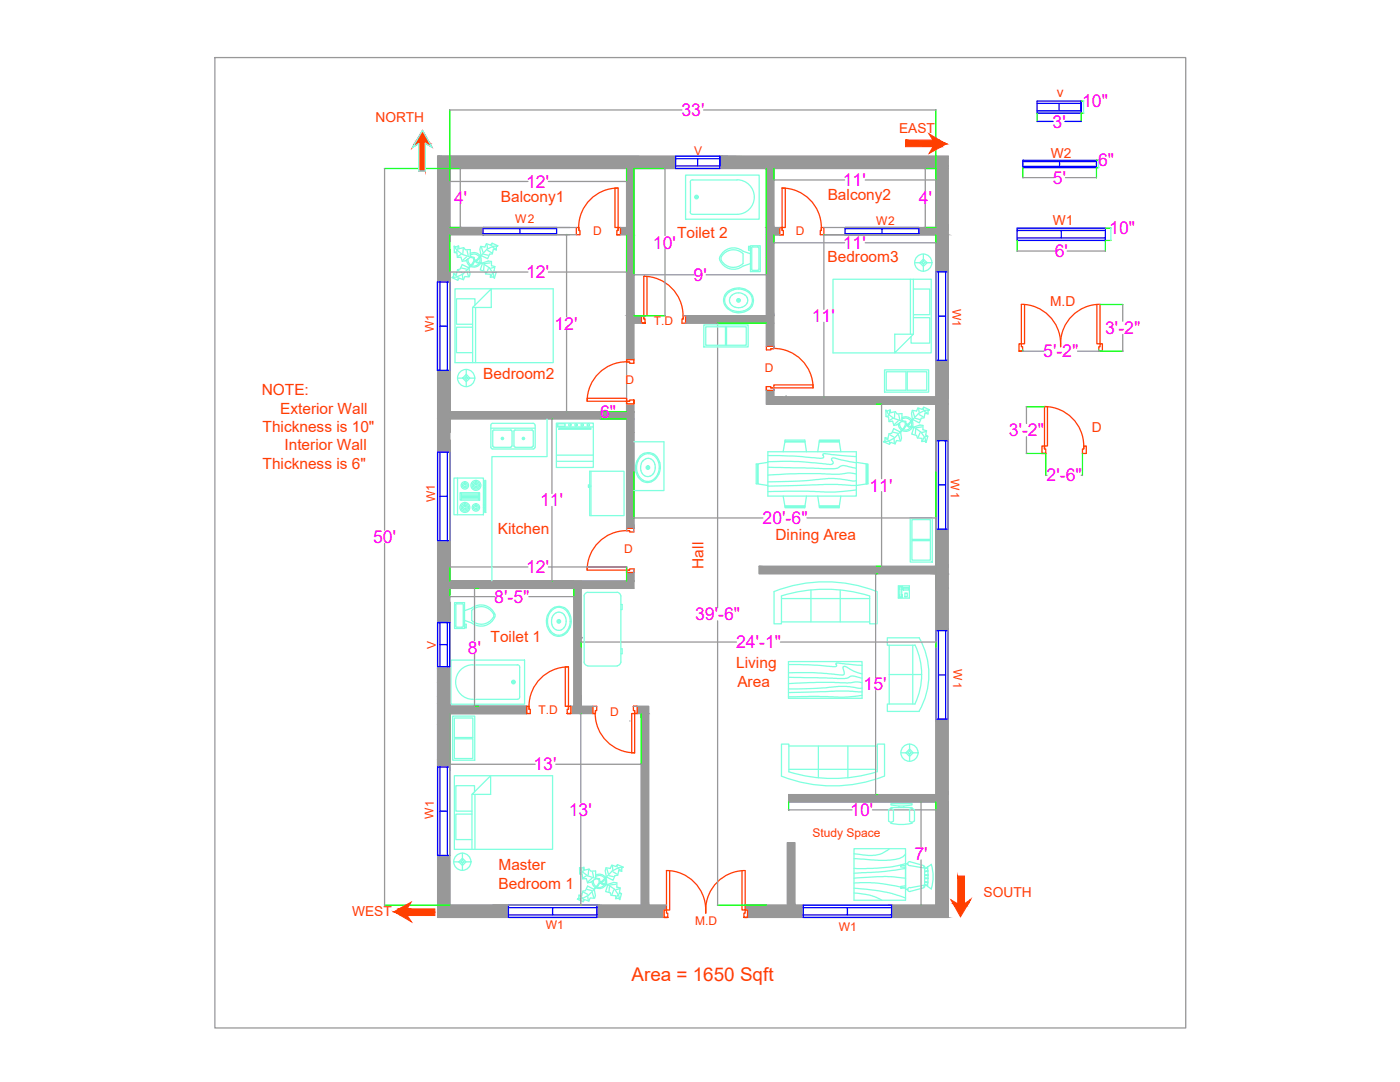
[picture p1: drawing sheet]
<svg xmlns="http://www.w3.org/2000/svg" width="279mm" height="216mm" viewBox="0 0 279 216" stroke-linecap="round" stroke-linejoin="round" font-family="sans-serif">
<defs><g id="words">
<text font-size="3.8" fill="#ff3f00" x="126" y="195.8">Area = 1650 Sqft</text>
<g font-size="3.5" fill="#f0f">
<text x="136" y="23.2">33'</text>
<text x="215.9" y="21.4">10&quot;</text>
<text x="210.1" y="25.5">3'</text>
<text x="219.2" y="33.2">6&quot;</text>
<text x="90.6" y="40.8">4'</text>
<text x="105" y="37.5">12'</text>
<text x="168.2" y="37.2">11'</text>
<text x="183.4" y="40.8">4'</text>
<text x="210.1" y="36.7">5'</text>
<text x="221.4" y="46.7">10&quot;</text>
<text x="130.3" y="49.6">10'</text>
<text x="168.2" y="49.7">11'</text>
<text x="210.5" y="51.4">6'</text>
<text x="105" y="55.6">12'</text>
<text x="138.4" y="56.1">9'</text>
<text x="110.7" y="65.8">12'</text>
<text x="162" y="64.3">11'</text>
<text x="208.2" y="71.3">5'-2&quot;</text>
<text x="220.6" y="66.6">3'-2&quot;</text>
<text x="119.8" y="83.3">6&quot;</text>
<text x="201.3" y="87.1">3'-2&quot;</text>
<text x="107.8" y="101">11'</text>
<text x="173.5" y="98.1">11'</text>
<text x="208.9" y="96.1">2'-6&quot;</text>
<text x="152.2" y="104.6">20'-6&quot;</text>
<text x="74.5" y="108.3">50'</text>
<text x="105" y="114.4">12'</text>
<text x="98.6" y="120.3">8'-5&quot;</text>
<text x="138.7" y="123.8">39'-6&quot;</text>
<text x="93.4" y="130.4">8'</text>
<text x="146.9" y="129.4">24'-1&quot;</text>
<text x="172.3" y="137.8">15'</text>
<text x="106.5" y="153.7">13'</text>
<text x="113.5" y="162.7">13'</text>
<text x="169.7" y="162.9">10'</text>
<text x="182.5" y="171.6">7'</text>
</g>
<g font-size="3.1" fill="#ff3f00">
<text x="99.9" y="40.3">Balcony1</text>
<text x="165.2" y="39.9">Balcony2</text>
<text x="135.1" y="47.5">Toilet 2</text>
<text x="165.1" y="52.3">Bedroom3</text>
<text x="96.4" y="75.7">Bedroom2</text>
<text x="52.2" y="78.9">NOTE:</text>
<text x="55.9" y="82.5">Exterior Wall</text>
<text x="52.4" y="86.2">Thickness is 10&quot;</text>
<text x="56.8" y="89.9">Interior Wall</text>
<text x="52.4" y="93.6">Thickness is 6&quot;</text>
<text x="99.4" y="106.5">Kitchen</text>
<text x="154.8" y="107.8">Dining Area</text>
<text x="140.4" y="113.5" transform="rotate(-90 140.4 113.5)">Hall</text>
<text x="97.9" y="128.2">Toilet 1</text>
<text x="146.9" y="133.3">Living</text>
<text x="147.2" y="137">Area</text>
<text x="99.5" y="173.6">Master</text>
<text x="99.5" y="177.3">Bedroom 1</text>
</g>
<g font-size="2.7" fill="#ff3f00">
<text x="210.9" y="19.4">v</text>
<text x="74.9" y="24.4">NORTH</text>
<text x="179.5" y="26.6">EAST</text>
<text x="209.7" y="31.5">W2</text>
<text x="210.1" y="45">W1</text>
<text x="209.6" y="61">M.D</text>
<text x="217.9" y="86.2">D</text>
<text x="196.3" y="179">SOUTH</text>
<text x="70.3" y="182.9">WEST</text>
</g>
<g font-size="2.4" fill="#ff3f00">
<text x="138.6" y="30.8">V</text>
<text x="102.8" y="44.5">W2</text>
<text x="118.4" y="46.8">D</text>
<text x="158.8" y="46.8">D</text>
<text x="174.8" y="44.9">W2</text>
<text x="130.5" y="64.9">T.D</text>
<text x="190.1" y="61.7" transform="rotate(90 190.1 61.7)">W1</text>
<text x="86.6" y="66.3" transform="rotate(-90 86.6 66.3)">W1</text>
<text x="124.8" y="76.6">D</text>
<text x="152.6" y="74.2">D</text>
<text x="189.8" y="95.6" transform="rotate(90 189.8 95.6)">W1</text>
<text x="86.8" y="100.1" transform="rotate(-90 86.8 100.1)">W1</text>
<text x="124.6" y="110.4">D</text>
<text x="87" y="129.5" transform="rotate(-90 87 129.5)">V</text>
<text x="190.3" y="133.4" transform="rotate(90 190.3 133.4)">W1</text>
<text x="107.4" y="142.4">T.D</text>
<text x="121.8" y="142.9">D</text>
<text x="86.5" y="163.5" transform="rotate(-90 86.5 163.5)">W1</text>
<text x="162.1" y="167">Study Space</text>
<text x="108.9" y="185.4">W1</text>
<text x="138.7" y="184.5">M.D</text>
<text x="167.4" y="185.7">W1</text>
</g>
</g></defs>
<!-- layer: hatchs -->
<g fill="none" stroke="#989898" stroke-width=".25">
<path d="M42.9 11.5h193.7v193.6h-193.7zM76.8 33.7v72.1M87.3 31.2h101.9v151.9M89.7 33.6v11.8M89.8 36.2h15.6M89.8 21.9h46.3M91.9 33.7v4.5M109.4 36.2h15.6M125.1 33.6h-35.4v11.8M125.1 33.6v11.8h-1.3M125.1 33.6v11.8M126.5 33.6v29.4h2"/>
<path d="M126.5 33.6v29.4M126.5 33.6h26.5M127.5 31.2h-40.2v151.9h46M132.7 33.7v13.3M140.4 21.9h46.3M154.5 35.9h14.1M172.7 35.9h14M184.7 33.7v4.5M204.2 35.4h6.1M212.6 35.4h6.2M89.7 49.8v32.3M89.7 45.4h25.3"/>
<path d="M89.8 54.3h15.6M91.9 40.8v4.6M109.4 54.3h15.6M113.1 46.9v16.3M115 46.8h-25.3v35.3M123.8 46.8h1.3v35.3h-35.4M126.6 54.8h12M132.7 49.6v13.4M140.9 54.8h12M153 45.4v-11.8v29.4h-16.6M153 51.4h.1M154.5 48.4h14.1"/>
<path d="M155.6 45.4h-1.2v-11.8h32.4v11.8v-11.8v11.8h-22.4M155.6 46.8h-1.2v22.8M164.4 46.8h22.4v32.4h-32.4v-1.8M164.4 46.9v14.8M172.7 48.4h14M184.7 40.8v4.6M203 50.1h7.6M213 50.1h7.6M113.1 65.8v16.3M126.5 79.8v26.3M128 64.5h-1.5v8M136.8 64.5h16.2v4.6"/>
<path d="M143.2 64.5v56.8M153 77.9v2.8h33.8M156.9 79.2h.1M164.4 64.3v14.8M204.1 70.1h4.2M215.1 70.1h4.1M224.1 60.8v3.3M224.1 66.7v3.3M110.2 83.7v14.8M119.8 82.2v1.3M119.9 82.1h-.1M126.5 86.3h.1"/>
<path d="M175.9 80.7v14.8M175.9 98.1v14.9M186.8 80.7v32.3h-35.3v1.5h35.3v44.1h-29.4v1.4h29.4v20.6h-38.1M186.8 80.7v36.7M204.9 81.2v3.3M204.9 87.1v3.3M208.7 94.8h.3M215.8 94.8h.2M76.8 108.4v72.2M89.7 115.9h26.3M89.8 119.1h9M89.8 113.1h15.6"/>
<path d="M94.7 117.4v10.5M105.5 119.1h9M109.4 113.1h15.7v2.8h-35.4M110.2 101.1v14.8M125.1 105.9v-22.3h-35.4v32.3M126.5 113.5v3.9h-10.5v23.5h3.1M126.6 103.3h25.7M161 103.3h25.7M174.8 114.5v20.7M87.3 133.1h.1M87.3 133.2h.1M87.3 133.3h.1"/>
<path d="M87.3 133.4h.1M87.3 133.5h.1M87.3 133.6h.1M87.3 133.7h.1M87.3 133.8h.1M87.3 133.9h.1M87.3 134h.1M87.3 134.1h.1M87.3 134.2h.1M87.3 134.3h.1M87.3 134.4h.1M87.3 134.5h.1"/>
<path d="M87.3 134.6h.1M87.3 134.7h.1M87.3 134.8h.1M87.3 134.9h.1M87.3 135h.1M87.3 135.1h.1M87.3 135.2h.1M87.3 135.3h.1M87.3 135.4h.1M87.3 135.6h.1M87.3 135.7h.1M87.3 135.8h.1"/>
<path d="M87.3 135.9h.1M87.3 136h.1M87.3 136.1h.1M87.3 136.2h.1M87.3 136.3h.1M87.3 136.4h.1M87.3 136.5h.1M87.3 136.6h.1M87.3 136.7h.1M87.3 136.8h.1M87.3 136.9h.1M87.3 137h.1"/>
<path d="M87.3 137.1h.1M87.3 137.3h.1M87.3 137.4h.1M87.3 137.5h.1M87.3 137.6h.1M87.3 137.7h.1M87.3 137.8h.1M87.3 137.9h.1M87.3 138.1h.1M87.3 138.2h.1M87.3 138.3h.1M87.3 138.4h.1"/>
<path d="M87.3 138.5h.1M87.3 138.6h.1M87.3 138.7h.1M87.3 138.8h.1M87.3 138.9h.1M87.3 139h.1M87.3 139.1h.1M87.3 139.2h.1M87.3 139.3h.1M87.3 139.4h.1M87.3 139.5h.1M87.3 139.6h.1"/>
<path d="M87.3 139.7h.1M87.3 139.8h.1M87.3 139.9h.1M87.4 133v.1M87.4 134.6v.1M87.4 135.8v.1M87.4 136.6v.2M87.4 137.7v.2M87.4 138.3v.1M87.4 133.1h.1M87.4 133.3h.1M87.4 133.4h.1"/>
<path d="M87.4 133.7h.1M87.4 133.9h.1M87.4 134h.1M87.4 134.1h.1M87.4 134.2h.1M87.4 134.5h.1M87.4 134.6h.1M87.4 134.7h.1M87.4 134.8h.1M87.4 135h.1M87.4 135.1h.1M87.4 135.2h.1"/>
<path d="M87.4 135.4h.1M87.4 135.6h.1M87.4 135.7h.1M87.4 135.8h.1M87.4 135.9h.1M87.4 136h.1M87.4 136.2h.1M87.4 136.3h.1M87.4 136.4h.1M87.4 136.5h.1M87.4 136.6h.1M87.4 136.7h.1"/>
<path d="M87.4 137h.1M87.4 137.3h.1M87.4 137.5h.1M87.4 137.6h.1M87.4 137.7h.1M87.4 137.8h.1M87.4 137.9h.1M87.4 138.1h.1M87.4 138.2h.1M87.4 138.3h.1M87.4 138.4h.1M87.4 138.7h.1"/>
<path d="M87.4 139h.1M87.4 139.2h.1M87.4 139.5h.1M87.4 139.6h.1M87.4 139.7h.1M87.4 139.8h.1M87.4 139.9h.1M87.4 133.2h.1M87.4 133.3v.1M87.4 133.5v.1M87.4 133.6v.2M87.4 133.8v.1"/>
<path d="M87.4 134v.1M87.4 134.2v.1M87.4 134.3v.1M87.4 134.4v.3M87.4 134.8v.1M87.4 135v.1M87.4 135.1v.2M87.4 135.3v.1M87.4 135.4v.2M87.4 135.7v.2M87.4 135.9v.2M87.4 136.1v.1"/>
<path d="M87.4 136.2v.2M87.4 136.5v.3M87.4 136.8v.1M87.4 136.9v.2M87.4 137.1v.1M87.4 137.4v.2M87.4 137.6v.3M87.4 137.9v.1M87.4 138.1v.3M87.4 138.4v.2M87.4 138.6v.1M87.4 138.7v.1"/>
<path d="M87.4 139.1v.1M87.4 139.2v.2M87.4 139.4v.1M87.4 139.5v.2M87.4 139.9v.2M87.4 138.9h.1M87.5 133.2h.1M87.5 133.3l-.1 .1M87.5 133.5l-.1 .1M87.5 133.6v.1M87.5 133.8l-.1 .1M87.5 134h-.1"/>
<path d="M87.5 134.2l-.1 .1M87.5 134.3h.1M87.5 134.4l-.1 .2M87.5 134.8v.1M87.5 135l-.1 .1M87.5 135.1l-.1 .2M87.5 135.3l-.1 .1M87.5 135.4l-.1 .2M87.5 135.7h-.1M87.5 135.9l-.1 .2M87.5 136.1l-.1 .1M87.5 136.2l-.1 .2"/>
<path d="M87.5 136.5h-.1M87.5 136.8h.1M87.5 136.9l-.1 .2M87.5 137.1l-.1 .1M87.5 137.3h-.1M87.5 137.4l-.1 .2M87.5 137.6l-.1 .1M87.5 137.9l-.1 .1M87.5 138.1l-.1 .1M87.5 138.4v.1M87.5 138.6l-.1 .1M87.5 138.7v.1"/>
<path d="M87.5 139h-.1M87.5 139.1l-.1 .1M87.5 139.2v.1M87.5 139.4l-.1 .1M87.5 139.5l-.1 .2M87.5 139.8h-.1M87.5 139.9l-.1 .2M87.5 138.9h-.1M87.5 133v.1M87.5 134.6v.1M87.5 135.8v.1M87.5 136.6v.2"/>
<path d="M87.5 137.7v.2M87.5 138.3v.1M87.5 133.1h.2M87.5 133.3h.2M87.5 133.4h.2M87.5 133.7h.2M87.5 133.9h.2M87.5 134h.2M87.5 134.1h.2M87.5 134.2h.2M87.5 134.5h.2M87.5 134.6h.2"/>
<path d="M87.5 134.7h.2M87.5 134.8h.2M87.5 135h.2M87.5 135.1h.2M87.5 135.2h.2M87.5 135.4h.2M87.5 135.6h.2M87.5 135.7h.2M87.5 135.8h.2M87.5 135.9h.2M87.5 136h.2M87.5 136.2h.2"/>
<path d="M87.5 136.3h.2M87.5 136.4h.2M87.5 136.5h.2M87.5 136.6h.2M87.5 136.7h.2M87.5 137h.2M87.5 137.3h.2M87.5 137.5h.2M87.5 137.6h.2M87.5 137.7h.2M87.5 137.8h.2M87.5 137.9h.2"/>
<path d="M87.5 138.1h.2M87.5 138.2h.2M87.5 138.3h.2M87.5 138.4h.2M87.5 138.7h.2M87.5 139h.2M87.5 139.2h.2M87.5 139.5h.2M87.5 139.6h.2M87.5 139.7h.2M87.5 139.8h.2M87.5 139.9h.2"/>
<path d="M87.5 134.1h.1M87.5 133.3v.1M87.5 133.5v.1M87.5 133.6v.2M87.5 133.8v.1M87.5 134v.1M87.5 134.2v.1M87.5 134.3v.1M87.5 134.4v.3M87.5 135v.1M87.5 135.1v.2M87.5 135.3v.1"/>
<path d="M87.5 135.4v.2M87.5 135.7v.2M87.5 135.9v.2M87.5 136.1v.1M87.5 136.2v.2M87.5 136.5v.3M87.5 136.8v.1M87.5 136.9v.2M87.5 137.1v.1M87.5 137.3h.1M87.5 137.4v.2M87.5 137.6v.3"/>
<path d="M87.5 137.9v.1M87.5 138.1v.3M87.5 138.4v.2M87.5 138.6v.1M87.5 139h.1M87.5 139.1v.1M87.5 139.2v.2M87.5 139.4v.1M87.5 139.5v.2M87.5 139.8h.1M87.5 139.9v.2M87.5 138.9h.1"/>
<path d="M87.6 133v.1M87.6 133.2h.1M87.6 133.3v.1M87.6 133.5v.1M87.6 133.6v.2M87.6 133.8v.1M87.6 134v.1M87.6 134.2v.1M87.6 134.3v.1M87.6 134.4v.3M87.6 134.8v.1M87.6 135v.1"/>
<path d="M87.6 135.1v.2M87.6 135.3v.1M87.6 135.4v.2M87.6 135.7v.2M87.6 135.9v.2M87.6 136.1v.1M87.6 136.2v.2M87.6 136.5v.3M87.6 136.8v.1M87.6 136.9v.2M87.6 137.1v.1M87.6 137.3h.1"/>
<path d="M87.6 137.4v.2M87.6 137.6v.3M87.6 137.9v.1M87.6 138.1v.3M87.6 138.4v.2M87.6 138.6v.1M87.6 138.7v.1M87.6 139h.1M87.6 139.1v.1M87.6 139.2v.2M87.6 139.4v.1M87.6 139.5v.2"/>
<path d="M87.6 139.8h.1M87.6 139.9v.2M87.6 138.9h.1M87.7 133.2h-.2h.2M87.7 133.3h-.2v.1M87.7 133.5l-.2 .1M87.7 133.6h-.2v.2l.2-.1M87.7 133.8l-.2 .1M87.7 134h-.2M87.7 134.2l-.2 .1M87.7 134.3l-.2 .1 .2-.1M87.7 134.4h-.2v.2"/>
<path d="M87.7 134.8h-.2v.1h.2M87.7 135l-.2 .1M87.7 135.1h-.2v.2M87.7 135.3l-.2 .1M87.7 135.4h-.2v.2M87.7 135.7h-.2M87.7 135.9h-.2v.2M87.7 136.1l-.2 .1M87.7 136.2h-.2v.2M87.7 136.5h-.2M87.7 136.8l-.2 .1 .2-.1M87.7 136.9h-.2v.2"/>
<path d="M87.7 137.1l-.2 .1M87.7 137.3h-.2M87.7 137.4h-.2v.2M87.7 137.6l-.2 .1M87.7 137.9l-.2 .1M87.7 138.1h-.2v.1M87.7 138.4h-.2v.2l.2-.1M87.7 138.6l-.2 .1M87.7 138.7l-.2 .1h.2M87.7 139h-.2M87.7 139.1l-.2 .1M87.7 139.2h-.2v.2l.2-.1"/>
<path d="M87.7 139.4l-.2 .1M87.7 139.5h-.2v.2M87.7 139.8h-.2M87.7 139.9h-.2v.2M87.7 138.9h-.2M87.7 133v.1M87.7 134.6v.1M87.7 135.8v.1M87.7 136.6v.2M87.7 137.7v.2M87.7 138.3v.1M87.7 133.1h.1"/>
<path d="M87.7 133.3h.1M87.7 133.4h.1M87.7 133.7h.1M87.7 133.9h.1M87.7 134h.1M87.7 134.1h.1M87.7 134.2h.1M87.7 134.5h.1M87.7 134.6h.1M87.7 134.7h.1M87.7 134.8h.1M87.7 135h.1"/>
<path d="M87.7 135.1h.1M87.7 135.2h.1M87.7 135.4h.1M87.7 135.6h.1M87.7 135.7h.1M87.7 135.8h.1M87.7 135.9h.1M87.7 136h.1M87.7 136.2h.1M87.7 136.3h.1M87.7 136.4h.1M87.7 136.5h.1"/>
<path d="M87.7 136.6h.1M87.7 136.7h.1M87.7 137h.1M87.7 137.3h.1M87.7 137.5h.1M87.7 137.6h.1M87.7 137.7h.1M87.7 137.8h.1M87.7 137.9h.1M87.7 138.1h.1M87.7 138.2h.1M87.7 138.3h.1"/>
<path d="M87.7 138.4h.1M87.7 138.7h.1M87.7 139h.1M87.7 139.2h.1M87.7 139.5h.1M87.7 139.6h.1M87.7 139.7h.1M87.7 139.8h.1M87.7 139.9h.1M87.8 133v.1M87.8 133.2h.1M87.8 133.3v.1"/>
<path d="M87.8 133.5v.1M87.8 133.6v.2M87.8 133.8v.1M87.8 134v.1M87.8 134.2v.1M87.8 134.3v.1M87.8 134.4v.3M87.8 134.8v.1M87.8 135v.1M87.8 135.1v.2M87.8 135.3v.1M87.8 135.4v.2"/>
<path d="M87.8 135.7v.2M87.8 135.9v.2M87.8 136.1v.1M87.8 136.2v.2M87.8 136.5v.3M87.8 136.8v.1M87.8 136.9v.2M87.8 137.1v.1M87.8 137.3h.1M87.8 137.4v.2M87.8 137.6v.3M87.8 137.9v.1"/>
<path d="M87.8 138.1v.3M87.8 138.4v.2M87.8 138.6v.1M87.8 138.7v.1M87.8 139h.1M87.8 139.1v.1M87.8 139.2v.2M87.8 139.4v.1M87.8 139.5v.2M87.8 139.8h.1M87.8 139.9v.2M87.8 138.9h.1"/>
<path d="M87.8 133.3l-.1 .1M87.8 133.5l-.1 .1M87.8 133.6v.1M87.8 133.8l-.1 .1M87.8 134h-.1M87.8 134.2l-.1 .1M87.8 134.3h.1M87.8 134.4l-.1 .2M87.8 135l-.1 .1M87.8 135.1l-.1 .2M87.8 135.3l-.1 .1M87.8 135.4l-.1 .2"/>
<path d="M87.8 135.7h-.1M87.8 135.9l-.1 .2M87.8 136.1l-.1 .1M87.8 136.2l-.1 .2M87.8 136.5h-.1M87.8 136.8h.1M87.8 136.9l-.1 .2M87.8 137.1l-.1 .1M87.8 137.3h-.1M87.8 137.4l-.1 .2M87.8 137.6l-.1 .1M87.8 137.9l-.1 .1"/>
<path d="M87.8 138.1l-.1 .1M87.8 138.4v.1M87.8 138.6l-.1 .1M87.8 139h-.1M87.8 139.1l-.1 .1M87.8 139.2v.1M87.8 139.4l-.1 .1M87.8 139.5l-.1 .2M87.8 139.8h-.1M87.8 139.9l-.1 .2M87.8 138.9h-.1M87.8 133.1h.1"/>
<path d="M87.8 133.3h.1M87.8 133.4h.1M87.8 133.7h.1M87.8 133.9h.1M87.8 134h.1M87.8 134.1h.1M87.8 134.2h.1M87.8 134.5h.1M87.8 134.6h.1M87.8 134.7h.1M87.8 134.8h.1M87.8 135h.1"/>
<path d="M87.8 135.1h.1M87.8 135.2h.1M87.8 135.4h.1M87.8 135.6h.1M87.8 135.7h.1M87.8 135.8h.1M87.8 135.9h.1M87.8 136h.1M87.8 136.2h.1M87.8 136.3h.1M87.8 136.4h.1M87.8 136.5h.1"/>
<path d="M87.8 136.6h.1M87.8 136.7h.1M87.8 137h.1M87.8 137.5h.1M87.8 137.6h.1M87.8 137.7h.1M87.8 137.8h.1M87.8 137.9h.1M87.8 138.1h.1M87.8 138.2h.1M87.8 138.3h.1M87.8 138.4h.1"/>
<path d="M87.8 138.7h.1M87.8 139.2h.1M87.8 139.5h.1M87.8 139.6h.1M87.8 139.7h.1M87.8 139.9h.1M87.9 133v.1M87.9 134.6v.1M87.9 135.8v.1M87.9 136.6v.2M87.9 137.7v.2M87.9 138.3v.1"/>
<path d="M87.9 133.2h.1M87.9 133.3v.1M87.9 133.5v.1M87.9 133.6v.1M87.9 133.8v.1M87.9 134h.1M87.9 134.2v.1M87.9 134.3h.1M87.9 134.4v.2M87.9 134.8v.1M87.9 135v.1M87.9 135.1v.2"/>
<path d="M87.9 135.3v.1M87.9 135.4v.2M87.9 135.7h.1M87.9 135.9v.2M87.9 136.1v.1M87.9 136.2v.2M87.9 136.5h.1M87.9 136.8h.1M87.9 136.9v.2M87.9 137.1v.1M87.9 137.3h.1M87.9 137.4v.2"/>
<path d="M87.9 137.6v.1M87.9 137.9v.1M87.9 138.1v.1M87.9 138.4v.1M87.9 138.6v.1M87.9 138.7v.1M87.9 139h.1M87.9 139.1v.1M87.9 139.2v.1M87.9 139.4v.1M87.9 139.5v.2M87.9 139.8h.1"/>
<path d="M87.9 139.9v.2M87.9 138.9h-.1M88 133v.1M88 134.6v.1M88 135.8v.1M88 136.6v.2M88 137.7v.2M88 138.3v.1M88 134.1h.1M88 133.1h.1M88 133.3h.1M88 133.4h.1"/>
<path d="M88 133.7h.1M88 133.9h.1M88 134h.1M88 134.2h.1M88 134.5h.1M88 134.6h.1M88 134.7h.1M88 134.8h.1M88 135h.1M88 135.1h.1M88 135.2h.1M88 135.4h.1"/>
<path d="M88 135.6h.1M88 135.7h.1M88 135.8h.1M88 135.9h.1M88 136h.1M88 136.2h.1M88 136.3h.1M88 136.4h.1M88 136.5h.1M88 136.6h.1M88 136.7h.1M88 137h.1"/>
<path d="M88 137.3h.1M88 137.5h.1M88 137.6h.1M88 137.7h.1M88 137.8h.1M88 137.9h.1M88 138.1h.1M88 138.2h.1M88 138.3h.1M88 138.4h.1M88 138.7h.1M88 139h.1"/>
<path d="M88 139.2h.1M88 139.5h.1M88 139.6h.1M88 139.7h.1M88 139.8h.1M88 139.9h.1M88 133.2h.1M88 133.3v.1M88 133.5v.1M88 133.6v.1M88 133.8v.1M88 134.2v.1"/>
<path d="M88 134.3h.1M88 134.4v.2M88 134.8v.1M88 135v.1M88 135.1v.2M88 135.3v.1M88 135.4v.2M88 135.9v.2M88 136.1v.1M88 136.2v.2M88 136.8h.1M88 136.9v.2"/>
<path d="M88 137.1v.1M88 137.4v.2M88 137.6v.1M88 137.9v.1M88 138.1v.1M88 138.4v.1M88 138.6v.1M88 138.7v.1M88 139.1v.1M88 139.2v.1M88 139.4v.1M88 139.5v.2"/>
<path d="M88 139.9v.2M88 138.9h.1M88.1 133v.1M88.1 134.6v.1M88.1 135.8v.1M88.1 136.6v.2M88.1 137.7v.2M88.1 138.3v.1M88.1 133.1h.2M88.1 133.3h.2M88.1 133.4h.2M88.1 133.7h.2"/>
<path d="M88.1 133.9h.2M88.1 134h.2M88.1 134.1h.1M88.1 134.2h.2M88.1 134.5h.2M88.1 134.6h.1M88.1 134.7h.2M88.1 134.8h.2M88.1 135h.2M88.1 135.1h.2M88.1 135.2h.2M88.1 135.4h.2"/>
<path d="M88.1 135.6h.2M88.1 135.7h.2M88.1 135.8h.1M88.1 135.8h.2M88.1 135.9h.2M88.1 136h.2M88.1 136.2h.2M88.1 136.3h.2M88.1 136.4h.2M88.1 136.5h.2M88.1 136.6h.1M88.1 136.6h.2"/>
<path d="M88.1 136.7h.2M88.1 137h.2M88.1 137.3h.2M88.1 137.5h.2M88.1 137.6h.2M88.1 137.7h.1M88.1 137.8h.2M88.1 137.9h.2M88.1 138.1h.2M88.1 138.2h.2M88.1 138.3h.1M88.1 138.3h.2"/>
<path d="M88.1 138.4h.2M88.1 138.7h.2M88.1 139h.2M88.1 139.2h.2M88.1 139.5h.2M88.1 139.6h.2M88.1 139.7h.2M88.1 139.8h.2M88.1 139.9h.2M88.1 133.2h.1M88.1 133.3v.1M88.1 133.5v.1"/>
<path d="M88.1 133.6v.2M88.1 133.8v.1M88.1 134v.1M88.1 134.2v.1M88.1 134.3v.1M88.1 134.4v.3M88.1 134.8v.1M88.1 135v.1M88.1 135.1v.2M88.1 135.3v.1M88.1 135.4v.2M88.1 135.7v.2"/>
<path d="M88.1 135.9v.2M88.1 136.1v.1M88.1 136.2v.2M88.1 136.5v.3M88.1 136.8v.1M88.1 136.9v.2M88.1 137.1v.1M88.1 137.3h.1M88.1 137.4v.2M88.1 137.6v.3M88.1 137.9v.1M88.1 138.1v.3"/>
<path d="M88.1 138.4v.2M88.1 138.6v.1M88.1 138.7v.1M88.1 139h.1M88.1 139.1v.1M88.1 139.2v.2M88.1 139.4v.1M88.1 139.5v.2M88.1 139.8h.1M88.1 139.9v.2M88.1 138.9h.1M88.1 133.6v.1"/>
<path d="M88.1 134h.1M88.1 134.3h.1M88.1 134.4v.2M88.1 135.7h.1M88.1 136.5h.1M88.1 136.8h.1M88.1 137.6v.1M88.1 138.1v.1M88.1 138.4v.1M88.1 139.2v.1M88.2 133v.1M88.2 133.2h.1"/>
<path d="M88.2 133.3v.1M88.2 133.5v.1M88.2 133.6v.2M88.2 133.8v.1M88.2 134h.1M88.2 134.2v.1M88.2 134.3v.1M88.2 134.4v.2M88.2 134.6v.1M88.2 134.8v.1M88.2 135v.1M88.2 135.1v.2"/>
<path d="M88.2 135.3v.1M88.2 135.4v.2M88.2 135.7h.1M88.2 135.8v.1M88.2 135.9v.2M88.2 136.1v.1M88.2 136.2v.2M88.2 136.5h.1M88.2 136.6v.2M88.2 136.8v.1M88.2 136.9v.2M88.2 137.1v.1"/>
<path d="M88.2 137.3h.1M88.2 137.4v.2M88.2 137.6v.1M88.2 137.7v.2M88.2 137.9v.1M88.2 138.1v.1M88.2 138.3v.1M88.2 138.4v.2M88.2 138.6v.1M88.2 138.7v.1M88.2 139h.1M88.2 139.1v.1"/>
<path d="M88.2 139.2v.2M88.2 139.4v.1M88.2 139.5v.2M88.2 139.8h.1M88.2 139.9v.2M88.2 133.3h.1M88.2 133.5h.1M88.2 133.6h.1M88.2 133.7h.1M88.2 133.8h.1M88.2 134.1h.1M88.2 134.2h.1"/>
<path d="M88.2 134.3h.1M88.2 134.4h.1M88.2 134.6h.1M88.2 134.8h.1M88.2 134.9h.1M88.2 135h.1M88.2 135.1h.1M88.2 135.3h.1M88.2 135.4h.1M88.2 135.8h.1M88.2 135.9h.1M88.2 136.1h.1"/>
<path d="M88.2 136.2h.1M88.2 136.6h.1M88.2 136.8h.1M88.2 136.9h.1M88.2 137.1h.1M88.2 137.4h.1M88.2 137.6h.1M88.2 137.7h.1M88.2 137.9h.1M88.2 138.1h.1M88.2 138.3h.1M88.2 138.4h.1"/>
<path d="M88.2 138.5h.1M88.2 138.6h.1M88.2 138.7h.1M88.2 138.8h.1M88.2 138.9h.1M88.2 139.1h.1M88.2 139.2h.1M88.2 139.3h.1M88.2 139.4h.1M88.2 139.5h.1M88.2 139.9h.1M88.2 134v.1"/>
<path d="M88.2 134.4v.3M88.2 135.7v.2M88.2 136.5v.3M88.2 137.6v.3M88.2 138.1v.3M88.3 133v.1M88.3 134.6v.1M88.3 135.8v.1M88.3 136.6v.2M88.3 137.7v.2M88.3 138.3v.1M88.3 133.1h.2"/>
<path d="M88.3 133.3h.2M88.3 133.4h.2M88.3 133.7h.2M88.3 133.9h.2M88.3 134h.2M88.3 134.1h.2M88.3 134.2h.2M88.3 134.5h.2M88.3 134.6h.2M88.3 134.7h.2M88.3 134.8h.2M88.3 135h.2"/>
<path d="M88.3 135.1h.2M88.3 135.2h.2M88.3 135.4h.2M88.3 135.6h.2M88.3 135.7h.2M88.3 135.8h.2M88.3 135.9h.2M88.3 136h.2M88.3 136.2h.2M88.3 136.3h.2M88.3 136.4h.2M88.3 136.5h.2"/>
<path d="M88.3 136.6h.2M88.3 136.7h.2M88.3 137h.2M88.3 137.3h.2M88.3 137.5h.2M88.3 137.6h.2M88.3 137.7h.2M88.3 137.8h.2M88.3 137.9h.2M88.3 138.1h.2M88.3 138.2h.2M88.3 138.3h.2"/>
<path d="M88.3 138.4h.2M88.3 138.7h.2M88.3 139h.2M88.3 139.2h.2M88.3 139.5h.2M88.3 139.6h.2M88.3 139.7h.2M88.3 139.8h.2M88.3 139.9h.2M88.3 134.1h.1M88.3 133.2h.1M88.3 133.3v.1"/>
<path d="M88.3 133.5v.1M88.3 133.6v.2M88.3 133.8v.1M88.3 134v.1M88.3 134.2v.1M88.3 134.3v.1M88.3 134.4v.3M88.3 134.8v.1M88.3 135v.1M88.3 135.1v.2M88.3 135.3v.1M88.3 135.4v.2"/>
<path d="M88.3 135.7v.2M88.3 135.9v.2M88.3 136.1v.1M88.3 136.2v.2M88.3 136.5v.3M88.3 136.8v.1M88.3 136.9v.2M88.3 137.1v.1M88.3 137.3h.1M88.3 137.4v.2M88.3 137.6v.3M88.3 137.9v.1"/>
<path d="M88.3 138.1v.3M88.3 138.4v.2M88.3 138.6v.1M88.3 138.7v.1M88.3 139h.1M88.3 139.1v.1M88.3 139.2v.2M88.3 139.4v.1M88.3 139.5v.2M88.3 139.8h.1M88.3 139.9v.2M88.3 138.9h.1"/>
<path d="M88.4 133v.1M88.4 133.2h.1M88.4 133.3v.1M88.4 133.5v.1M88.4 133.6v.2M88.4 133.8v.1M88.4 134v.1M88.4 134.2v.1M88.4 134.3v.1M88.4 134.4v.3M88.4 134.8v.1M88.4 135v.1"/>
<path d="M88.4 135.1v.2M88.4 135.3v.1M88.4 135.4v.2M88.4 135.7v.2M88.4 135.9v.2M88.4 136.1v.1M88.4 136.2v.2M88.4 136.5v.3M88.4 136.8v.1M88.4 136.9v.2M88.4 137.1v.1M88.4 137.3h.1"/>
<path d="M88.4 137.4v.2M88.4 137.6v.3M88.4 137.9v.1M88.4 138.1v.3M88.4 138.4v.2M88.4 138.6v.1M88.4 138.7v.1M88.4 139h.1M88.4 139.1v.1M88.4 139.2v.2M88.4 139.4v.1M88.4 139.5v.2"/>
<path d="M88.4 139.8h.1M88.4 139.9v.2M88.4 138.9h.1M88.5 133.2h-.2h.2M88.5 133.3h-.2v.1M88.5 133.5l-.2 .1M88.5 133.6h-.2v.2l.2-.1M88.5 133.8l-.2 .1M88.5 134h-.2M88.5 134.2l-.2 .1M88.5 134.3l-.2 .1 .2-.1M88.5 134.4h-.2v.2"/>
<path d="M88.5 134.8h-.2v.1h.2M88.5 135l-.2 .1M88.5 135.1h-.2v.2M88.5 135.3l-.2 .1M88.5 135.4h-.2v.2M88.5 135.7h-.2M88.5 135.9h-.2v.2M88.5 136.1l-.2 .1M88.5 136.2h-.2v.2M88.5 136.5h-.2M88.5 136.8l-.2 .1 .2-.1M88.5 136.9h-.2v.2"/>
<path d="M88.5 137.1l-.2 .1M88.5 137.3h-.2M88.5 137.4h-.2v.2M88.5 137.6l-.2 .1M88.5 137.9l-.2 .1M88.5 138.1h-.2v.1M88.5 138.4h-.2v.2l.2-.1M88.5 138.6l-.2 .1M88.5 138.7l-.2 .1h.2M88.5 139h-.2M88.5 139.1l-.2 .1M88.5 139.2h-.2v.2l.2-.1"/>
<path d="M88.5 139.4l-.2 .1M88.5 139.5h-.2v.2M88.5 139.8h-.2M88.5 139.9h-.2v.2M88.5 138.9h-.2M88.5 133v.1M88.5 134.6v.1M88.5 135.8v.1M88.5 136.6v.2M88.5 137.7v.2M88.5 138.3v.1M88.5 133.1h.1"/>
<path d="M88.5 133.3h.1M88.5 133.4h.1M88.5 133.7h.1M88.5 133.9h.1M88.5 134h.1M88.5 134.1h.1M88.5 134.2h.1M88.5 134.5h.1M88.5 134.6h.1M88.5 134.7h.1M88.5 134.8h.1M88.5 135h.1"/>
<path d="M88.5 135.1h.1M88.5 135.2h.1M88.5 135.4h.1M88.5 135.6h.1M88.5 135.7h.1M88.5 135.8h.1M88.5 135.9h.1M88.5 136h.1M88.5 136.2h.1M88.5 136.3h.1M88.5 136.4h.1M88.5 136.5h.1"/>
<path d="M88.5 136.6h.1M88.5 136.7h.1M88.5 137h.1M88.5 137.3h.1M88.5 137.5h.1M88.5 137.6h.1M88.5 137.7h.1M88.5 137.8h.1M88.5 137.9h.1M88.5 138.1h.1M88.5 138.2h.1M88.5 138.3h.1"/>
<path d="M88.5 138.4h.1M88.5 138.7h.1M88.5 139h.1M88.5 139.2h.1M88.5 139.5h.1M88.5 139.6h.1M88.5 139.7h.1M88.5 139.8h.1M88.5 139.9h.1M88.6 133v.1M88.6 133.2h.1M88.6 133.3v.1"/>
<path d="M88.6 133.5v.1M88.6 133.6v.2M88.6 133.8v.1M88.6 134v.1M88.6 134.2v.1M88.6 134.3v.1M88.6 134.4v.3M88.6 134.8v.1M88.6 135v.1M88.6 135.1v.2M88.6 135.3v.1M88.6 135.4v.2"/>
<path d="M88.6 135.7v.2M88.6 135.9v.2M88.6 136.1v.1M88.6 136.2v.2M88.6 136.5v.3M88.6 136.8v.1M88.6 136.9v.2M88.6 137.1v.1M88.6 137.3h.1M88.6 137.4v.2M88.6 137.6v.3M88.6 137.9v.1"/>
<path d="M88.6 138.1v.3M88.6 138.4v.2M88.6 138.6v.1M88.6 138.7v.1M88.6 139h.1M88.6 139.1v.1M88.6 139.2v.2M88.6 139.4v.1M88.6 139.5v.2M88.6 139.8h.1M88.6 139.9v.2M88.6 138.9h.1"/>
<path d="M88.6 133.3l-.1 .1M88.6 133.5l-.1 .1M88.6 133.6v.1M88.6 133.8l-.1 .1M88.6 134h-.1M88.6 134.2l-.1 .1M88.6 134.3h.1M88.6 134.4l-.1 .2M88.6 135l-.1 .1M88.6 135.1l-.1 .2M88.6 135.3l-.1 .1M88.6 135.4l-.1 .2"/>
<path d="M88.6 135.7h-.1M88.6 135.9l-.1 .2M88.6 136.1l-.1 .1M88.6 136.2l-.1 .2M88.6 136.5h-.1M88.6 136.8h.1M88.6 136.9l-.1 .2M88.6 137.1l-.1 .1M88.6 137.3h-.1M88.6 137.4l-.1 .2M88.6 137.6l-.1 .1M88.6 137.9l-.1 .1"/>
<path d="M88.6 138.1l-.1 .1M88.6 138.4v.1M88.6 138.6l-.1 .1M88.6 139h-.1M88.6 139.1l-.1 .1M88.6 139.2v.1M88.6 139.4l-.1 .1M88.6 139.5l-.1 .2M88.6 139.8h-.1M88.6 139.9l-.1 .2M88.6 138.9h-.1M88.6 134.6v.1"/>
<path d="M88.6 135.8v.1M88.6 136.6v.2M88.6 137.7v.2M88.6 138.3v.1M88.6 133.1h.2M88.6 133.3h.2M88.6 133.4h.2M88.6 133.7h.2M88.6 133.9h.2M88.6 134h.2M88.6 134.1h.2M88.6 134.2h.2"/>
<path d="M88.6 134.5h.2M88.6 134.6h.2M88.6 134.7h.2M88.6 134.8h.2M88.6 135h.2M88.6 135.1h.2M88.6 135.2h.2M88.6 135.4h.2M88.6 135.6h.2M88.6 135.7h.2M88.6 135.8h.2M88.6 135.9h.2"/>
<path d="M88.6 136h.2M88.6 136.2h.2M88.6 136.3h.2M88.6 136.4h.2M88.6 136.5h.2M88.6 136.6h.2M88.6 136.7h.2M88.6 137h.2M88.6 137.3h.2M88.6 137.5h.2M88.6 137.6h.2M88.6 137.7h.2"/>
<path d="M88.6 137.8h.2M88.6 137.9h.2M88.6 138.1h.2M88.6 138.2h.2M88.6 138.3h.2M88.6 138.4h.2M88.6 138.7h.2M88.6 139h.2M88.6 139.2h.2M88.6 139.5h.2M88.6 139.6h.2M88.6 139.7h.2"/>
<path d="M88.6 139.8h.2M88.6 139.9h.2M88.6 134.1h.1M88.7 133v.1M88.7 133.2h.1M88.7 133.3v.1M88.7 133.5v.1M88.7 133.6v.2M88.7 133.8v.1M88.7 134v.1M88.7 134.2v.1M88.7 134.3v.1"/>
<path d="M88.7 134.4v.3M88.7 134.8v.1M88.7 135v.1M88.7 135.1v.2M88.7 135.3v.1M88.7 135.4v.2M88.7 135.7v.2M88.7 135.9v.2M88.7 136.1v.1M88.7 136.2v.2M88.7 136.5v.3M88.7 136.8v.1"/>
<path d="M88.7 136.9v.2M88.7 137.1v.1M88.7 137.3h.1M88.7 137.4v.2M88.7 137.6v.3M88.7 137.9v.1M88.7 138.1v.3M88.7 138.4v.2M88.7 138.6v.1M88.7 138.7v.1M88.7 139h.1M88.7 139.1v.1"/>
<path d="M88.7 139.2v.2M88.7 139.4v.1M88.7 139.5v.2M88.7 139.8h.1M88.7 139.9v.2M88.7 138.9h.1M88.8 133v.1M88.8 133.2h.1M88.8 133.3v.1M88.8 133.5v.1M88.8 133.6v.2M88.8 133.8v.1"/>
<path d="M88.8 134v.1M88.8 134.2v.1M88.8 134.3v.1M88.8 134.4v.3M88.8 134.8v.1M88.8 135v.1M88.8 135.1v.2M88.8 135.3v.1M88.8 135.4v.2M88.8 135.7v.2M88.8 135.9v.2M88.8 136.1v.1"/>
<path d="M88.8 136.2v.2M88.8 136.5v.3M88.8 136.8v.1M88.8 136.9v.2M88.8 137.1v.1M88.8 137.3h.1M88.8 137.4v.2M88.8 137.6v.3M88.8 137.9v.1M88.8 138.1v.3M88.8 138.4v.2M88.8 138.6v.1"/>
<path d="M88.8 138.7v.1M88.8 139h.1M88.8 139.1v.1M88.8 139.2v.2M88.8 139.4v.1M88.8 139.5v.2M88.8 139.8h.1M88.8 139.9v.2M88.8 138.9h.1M88.8 133.2h-.2h.2M88.8 133.3h-.2v.1M88.8 133.5l-.2 .1"/>
<path d="M88.8 133.6h-.2v.2l.2-.1M88.8 133.8l-.2 .1M88.8 134h-.2M88.8 134.2l-.2 .1M88.8 134.3l-.2 .1 .2-.1M88.8 134.4h-.2v.2M88.8 134.8h-.2v.1h.2M88.8 135l-.2 .1M88.8 135.1h-.2v.2M88.8 135.3l-.2 .1M88.8 135.4h-.2v.2M88.8 135.7h-.2"/>
<path d="M88.8 135.9h-.2v.2M88.8 136.1l-.2 .1M88.8 136.2h-.2v.2M88.8 136.5h-.2M88.8 136.8l-.2 .1 .2-.1M88.8 136.9h-.2v.2M88.8 137.1l-.2 .1M88.8 137.3h-.2M88.8 137.4h-.2v.2M88.8 137.6l-.2 .1M88.8 137.9l-.2 .1M88.8 138.1h-.2v.1"/>
<path d="M88.8 138.4h-.2v.2l.2-.1M88.8 138.6l-.2 .1M88.8 138.7l-.2 .1h.2M88.8 139h-.2M88.8 139.1l-.2 .1M88.8 139.2h-.2v.2l.2-.1M88.8 139.4l-.2 .1M88.8 139.5h-.2v.2M88.8 139.8h-.2M88.8 139.9h-.2v.2M88.8 138.9h-.2M88.9 133v.1"/>
<path d="M88.9 134.6v.1M88.9 135.8v.1M88.9 136.6v.2M88.9 137.7v.2M88.9 138.3v.1M88.9 133.1h.1M88.9 133.3h.1M88.9 133.4h.1M88.9 133.7h.1M88.9 133.9h.1M88.9 134h.1M88.9 134.1h.1"/>
<path d="M88.9 134.2h.1M88.9 134.5h.1M88.9 134.6h.1M88.9 134.7h.1M88.9 134.8h.1M88.9 135h.1M88.9 135.1h.1M88.9 135.2h.1M88.9 135.4h.1M88.9 135.6h.1M88.9 135.7h.1M88.9 135.8h.1"/>
<path d="M88.9 135.9h.1M88.9 136h.1M88.9 136.2h.1M88.9 136.3h.1M88.9 136.4h.1M88.9 136.5h.1M88.9 136.6h.1M88.9 136.7h.1M88.9 137h.1M88.9 137.3h.1M88.9 137.5h.1M88.9 137.6h.1"/>
<path d="M88.9 137.7h.1M88.9 137.8h.1M88.9 137.9h.1M88.9 138.1h.1M88.9 138.2h.1M88.9 138.3h.1M88.9 138.4h.1M88.9 138.7h.1M88.9 139h.1M88.9 139.2h.1M88.9 139.5h.1M88.9 139.6h.1"/>
<path d="M88.9 139.7h.1M88.9 139.8h.1M88.9 139.9h.1M88.9 133.2h.1M88.9 133.3v.1M88.9 133.5v.1M88.9 133.6v.2M88.9 133.8v.1M88.9 134v.1M88.9 134.2v.1M88.9 134.3v.1M88.9 134.4v.3"/>
<path d="M88.9 134.8v.1M88.9 135v.1M88.9 135.1v.2M88.9 135.3v.1M88.9 135.4v.2M88.9 135.7v.2M88.9 135.9v.2M88.9 136.1v.1M88.9 136.2v.2M88.9 136.5v.3M88.9 136.8v.1M88.9 136.9v.2"/>
<path d="M88.9 137.1v.1M88.9 137.4v.2M88.9 137.6v.3M88.9 137.9v.1M88.9 138.1v.3M88.9 138.4v.2M88.9 138.6v.1M88.9 138.7v.1M88.9 139.1v.1M88.9 139.2v.2M88.9 139.4v.1M88.9 139.5v.2"/>
<path d="M88.9 139.9v.2M88.9 138.9h.1M88.9 133.6v.1M88.9 134.3h.1M88.9 134.4v.2M88.9 136.8h.1M88.9 137.6v.1M88.9 138.1v.1M88.9 138.4v.1M88.9 139.2v.1M89 133.1h.2M89 133.3h.2"/>
<path d="M89 133.4h.2M89 133.7h.2M89 133.9h.2M89 134h.2M89 134.1h.2M89 134.2h.2M89 134.5h.2M89 134.6h.2M89 134.7h.2M89 134.8h.2M89 135h.2M89 135.1h.2"/>
<path d="M89 135.2h.2M89 135.4h.2M89 135.6h.2M89 135.7h.2M89 135.8h.2M89 135.9h.2M89 136h.2M89 136.2h.2M89 136.3h.2M89 136.4h.2M89 136.5h.2M89 136.6h.2"/>
<path d="M89 136.7h.2M89 137h.2M89 137.3h.2M89 137.5h.2M89 137.6h.2M89 137.7h.2M89 137.8h.2M89 137.9h.2M89 138.1h.2M89 138.2h.2M89 138.3h.2M89 138.4h.2"/>
<path d="M89 138.7h.2M89 139h.2M89 139.2h.2M89 139.5h.2M89 139.6h.2M89 139.7h.2M89 139.8h.2M89 139.9h.2M89 134.1h.1M89 133v.1M89 134.6v.1M89 135.8v.1"/>
<path d="M89 136.6v.2M89 137.7v.2M89 138.3v.1M89.1 133v.1M89.1 133.2h.1M89.1 133.3v.1M89.1 133.5v.1M89.1 133.6v.2M89.1 133.8v.1M89.1 134v.1M89.1 134.2v.1M89.1 134.3v.1"/>
<path d="M89.1 134.4v.3M89.1 134.8v.1M89.1 135v.1M89.1 135.1v.2M89.1 135.3v.1M89.1 135.4v.2M89.1 135.7v.2M89.1 135.9v.2M89.1 136.1v.1M89.1 136.2v.2M89.1 136.5v.3M89.1 136.8v.1"/>
<path d="M89.1 136.9v.2M89.1 137.1v.1M89.1 137.3h.1M89.1 137.4v.2M89.1 137.6v.3M89.1 137.9v.1M89.1 138.1v.3M89.1 138.4v.2M89.1 138.6v.1M89.1 138.7v.1M89.1 139h.1M89.1 139.1v.1"/>
<path d="M89.1 139.2v.2M89.1 139.4v.1M89.1 139.5v.2M89.1 139.8h.1M89.1 139.9v.2M89.1 138.9h.1M89.2 133.2h-.2h.2M89.2 133.3h-.2v.1M89.2 133.5l-.2 .1M89.2 133.6h-.2v.2l.2-.1M89.2 133.8l-.2 .1M89.2 134h-.2"/>
<path d="M89.2 134.2l-.2 .1M89.2 134.3l-.2 .1 .2-.1M89.2 134.4h-.2v.2M89.2 134.8h-.2v.1h.2M89.2 135l-.2 .1M89.2 135.1h-.2v.2M89.2 135.3l-.2 .1M89.2 135.4h-.2v.2M89.2 135.7h-.2M89.2 135.9h-.2v.2M89.2 136.1l-.2 .1M89.2 136.2h-.2v.2"/>
<path d="M89.2 136.5h-.2M89.2 136.8l-.2 .1 .2-.1M89.2 136.9h-.2v.2M89.2 137.1l-.2 .1M89.2 137.3h-.2M89.2 137.4h-.2v.2M89.2 137.6l-.2 .1M89.2 137.9l-.2 .1M89.2 138.1h-.2v.1M89.2 138.4h-.2v.2l.2-.1M89.2 138.6l-.2 .1M89.2 138.7l-.2 .1h.2"/>
<path d="M89.2 139h-.2M89.2 139.1l-.2 .1M89.2 139.2h-.2v.2l.2-.1M89.2 139.4l-.2 .1M89.2 139.5h-.2v.2M89.2 139.8h-.2M89.2 139.9h-.2v.2M89.2 138.9h-.2M89.2 133.2h.1M89.2 133.4v-.1v.1M89.2 133.6h.1M89.2 133.6v.2z"/>
<path d="M89.2 133.9h.1M89.2 134h.1M89.2 134.3h.1M89.2 134.6v-.2v.2M89.2 134.8v.1zM89.2 135.1h.1M89.2 135.3v-.2v.2M89.2 135.4h.1M89.2 135.6v-.2v.2M89.2 135.7h.1M89.2 136.1v-.2v.2M89.2 136.2h.1"/>
<path d="M89.2 136.4v-.2v.2M89.2 136.5h.1M89.2 136.8h.1M89.2 137.1v-.2v.2M89.2 137.2h.1M89.2 137.3h.1M89.2 137.6v-.2v.2M89.2 137.7h.1M89.2 138h.1M89.2 138.2v-.1v.1M89.2 138.4v.2zM89.2 138.7h.1"/>
<path d="M89.2 139h.1M89.2 139.2h.1M89.2 139.2v.2zM89.2 139.5h.1M89.2 139.7v-.2v.2M89.2 139.8h.1M89.2 133v.1M89.2 134.6v.1M89.2 135.8v.1M89.2 136.6v.2M89.2 137.7v.2M89.2 138.3v.1"/>
<path d="M89.2 133.1h.1M89.2 133.3h.1M89.2 133.4h.1M89.2 133.7h.1M89.2 134.1h.1M89.2 134.2h.1M89.2 134.5h.1M89.2 134.6h.1M89.2 134.7h.1M89.2 134.8h.1M89.2 135h.1M89.2 135.2h.1"/>
<path d="M89.2 135.6h.1M89.2 135.8h.1M89.2 135.9h.1M89.2 136h.1M89.2 136.3h.1M89.2 136.4h.1M89.2 136.6h.1M89.2 136.7h.1M89.2 137h.1M89.2 137.5h.1M89.2 137.6h.1M89.2 137.8h.1"/>
<path d="M89.2 137.9h.1M89.2 138.1h.1M89.2 138.2h.1M89.2 138.3h.1M89.2 138.4h.1M89.2 138.9h.1M89.2 139.6h.1M89.2 139.7h.1M89.2 139.9h.1M89.3 133v.1M89.3 134.6v.1M89.3 135.8v.1"/>
<path d="M89.3 136.6v.2M89.3 137.7v.2M89.3 138.3v.1M89.3 133.1h.1M89.3 133.3h.1M89.3 133.4h.1M89.3 133.7h.1M89.3 133.9h.1M89.3 134h.1M89.3 134.1h.1M89.3 134.2h.1M89.3 134.5h.1"/>
<path d="M89.3 134.6h.1M89.3 134.7h.1M89.3 134.8h.1M89.3 135h.1M89.3 135.1h.1M89.3 135.2h.1M89.3 135.4h.1M89.3 135.6h.1M89.3 135.7h.1M89.3 135.8h.1M89.3 135.9h.1M89.3 136h.1"/>
<path d="M89.3 136.2h.1M89.3 136.3h.1M89.3 136.4h.1M89.3 136.5h.1M89.3 136.6h.1M89.3 136.7h.1M89.3 137h.1M89.3 137.3h.1M89.3 137.5h.1M89.3 137.6h.1M89.3 137.7h.1M89.3 137.8h.1"/>
<path d="M89.3 137.9h.1M89.3 138.1h.1M89.3 138.2h.1M89.3 138.3h.1M89.3 138.4h.1M89.3 138.7h.1M89.3 139h.1M89.3 139.2h.1M89.3 139.5h.1M89.3 139.6h.1M89.3 139.7h.1M89.3 139.8h.1"/>
<path d="M89.3 139.9h.1M89.4 133v.1M89.4 133.2h.1M89.4 133.3v.1M89.4 133.5v.1M89.4 133.6v.2M89.4 133.8v.1M89.4 134v.1M89.4 134.2v.1M89.4 134.3v.1M89.4 134.4v.3M89.4 134.8v.1"/>
<path d="M89.4 135v.1M89.4 135.1v.2M89.4 135.3v.1M89.4 135.4v.2M89.4 135.7v.2M89.4 135.9v.2M89.4 136.1v.1M89.4 136.2v.2M89.4 136.5v.3M89.4 136.8v.1M89.4 136.9v.2M89.4 137.1v.1"/>
<path d="M89.4 137.3h.1M89.4 137.4v.2M89.4 137.6v.3M89.4 137.9v.1M89.4 138.1v.3M89.4 138.4v.2M89.4 138.6v.1M89.4 138.7v.1M89.4 139h.1M89.4 139.1v.1M89.4 139.2v.2M89.4 139.4v.1"/>
<path d="M89.4 139.5v.2M89.4 139.8h.1M89.4 139.9v.2M89.4 138.9h.1M89.4 133.3l-.1 .1M89.4 133.5l-.1 .1M89.4 133.6v.1M89.4 133.8l-.1 .1M89.4 134h-.1M89.4 134.2l-.1 .1M89.4 134.3h.1M89.4 134.4l-.1 .2"/>
<path d="M89.4 135l-.1 .1M89.4 135.1l-.1 .2M89.4 135.3l-.1 .1M89.4 135.4l-.1 .2M89.4 135.7h-.1M89.4 135.9l-.1 .2M89.4 136.1l-.1 .1M89.4 136.2l-.1 .2M89.4 136.5h-.1M89.4 136.8h.1M89.4 136.9l-.1 .2M89.4 137.1l-.1 .1"/>
<path d="M89.4 137.3h-.1M89.4 137.4l-.1 .2M89.4 137.6l-.1 .1M89.4 137.9l-.1 .1M89.4 138.1l-.1 .1M89.4 138.4v.1M89.4 138.6l-.1 .1M89.4 139h-.1M89.4 139.1l-.1 .1M89.4 139.2v.1M89.4 139.4l-.1 .1M89.4 139.5l-.1 .2"/>
<path d="M89.4 139.8h-.1M89.4 139.9l-.1 .2M89.4 138.9h-.1M89.5 133v.1M89.5 134.6v.1M89.5 135.8v.1M89.5 136.6v.2M89.5 137.7v.2M89.5 138.3v.1M89.5 134.1h.1M89.5 133.1h.1M89.5 133.3h.1"/>
<path d="M89.5 133.4h.1M89.5 133.7h.1M89.5 133.9h.1M89.5 134h.1M89.5 134.2h.1M89.5 134.5h.1M89.5 134.6h.1M89.5 134.7h.1M89.5 134.8h.1M89.5 135h.1M89.5 135.1h.1M89.5 135.2h.1"/>
<path d="M89.5 135.4h.1M89.5 135.6h.1M89.5 135.7h.1M89.5 135.8h.1M89.5 135.9h.1M89.5 136h.1M89.5 136.2h.1M89.5 136.3h.1M89.5 136.4h.1M89.5 136.5h.1M89.5 136.6h.1M89.5 136.7h.1"/>
<path d="M89.5 137h.1M89.5 137.3h.1M89.5 137.5h.1M89.5 137.6h.1M89.5 137.7h.1M89.5 137.8h.1M89.5 137.9h.1M89.5 138.1h.1M89.5 138.2h.1M89.5 138.3h.1M89.5 138.4h.1M89.5 138.7h.1"/>
<path d="M89.5 139h.1M89.5 139.2h.1M89.5 139.5h.1M89.5 139.6h.1M89.5 139.7h.1M89.5 139.8h.1M89.5 139.9h.1M89.5 133.2h.1M89.5 133.3v.1M89.5 133.5v.1M89.5 133.6v.1M89.5 133.8v.1"/>
<path d="M89.5 134.2v.1M89.5 134.3h.1M89.5 134.4v.2M89.5 134.8v.1M89.5 135v.1M89.5 135.1v.2M89.5 135.3v.1M89.5 135.4v.2M89.5 135.9v.2M89.5 136.1v.1M89.5 136.2v.2M89.5 136.8h.1"/>
<path d="M89.5 136.9v.2M89.5 137.1v.1M89.5 137.4v.2M89.5 137.6v.1M89.5 137.9v.1M89.5 138.1v.1M89.5 138.4v.1M89.5 138.6v.1M89.5 138.7v.1M89.5 139.1v.1M89.5 139.2v.1M89.5 139.4v.1"/>
<path d="M89.5 139.5v.2M89.5 139.9v.2M89.5 138.9h.1M89.6 133v.1M89.6 134.6v.1M89.6 135.8v.1M89.6 136.6v.2M89.6 137.7v.2M89.6 138.3v.1M89.6 133.2h.1M89.6 133.3v.1M89.6 133.5v.1"/>
<path d="M89.6 133.6v.1M89.6 133.8v.1M89.6 134h.1M89.6 134.2v.1M89.6 134.3h.1M89.6 134.4v.2M89.6 134.8v.1M89.6 135v.1M89.6 135.1v.2M89.6 135.3v.1M89.6 135.4v.2M89.6 135.7h.1"/>
<path d="M89.6 135.9v.2M89.6 136.1v.1M89.6 136.2v.2M89.6 136.5h.1M89.6 136.8h.1M89.6 136.9v.2M89.6 137.1v.1M89.6 137.3h.1M89.6 137.4v.2M89.6 137.6v.1M89.6 137.9v.1M89.6 138.1v.1"/>
<path d="M89.6 138.4v.1M89.6 138.6v.1M89.6 138.7v.1M89.6 139h.1M89.6 139.1v.1M89.6 139.2v.1M89.6 139.4v.1M89.6 139.5v.2M89.6 139.8h.1M89.6 139.9v.2M89.6 138.9h-.1M89.7 133v.1"/>
<path d="M89.7 134.6v.1M89.7 135.8v.1M89.7 136.6v.2M89.7 137.7v.2M89.7 138.3v.1M89.7 133.1h.1M89.7 133.3h.1M89.7 133.4h.1M89.7 133.7h.1M89.7 133.9h.1M89.7 134h.1M89.7 134.1h.1"/>
<path d="M89.7 134.2h.1M89.7 134.5h.1M89.7 134.6h.1M89.7 134.7h.1M89.7 134.8h.1M89.7 135h.1M89.7 135.1h.1M89.7 135.2h.1M89.7 135.4h.1M89.7 135.6h.1M89.7 135.7h.1M89.7 135.8h.1"/>
<path d="M89.7 135.9h.1M89.7 136h.1M89.7 136.2h.1M89.7 136.3h.1M89.7 136.4h.1M89.7 136.5h.1M89.7 136.6h.1M89.7 136.7h.1M89.7 137h.1M89.7 137.3h.1M89.7 137.5h.1M89.7 137.6h.1"/>
<path d="M89.7 137.7h.1M89.7 137.8h.1M89.7 137.9h.1M89.7 138.1h.1M89.7 138.2h.1M89.7 138.3h.1M89.7 138.4h.1M89.7 138.7h.1M89.7 139h.1M89.7 139.2h.1M89.7 139.5h.1M89.7 139.6h.1"/>
<path d="M89.7 139.7h.1M89.7 139.8h.1M89.7 139.9h.1M89.7 133.2h.1M89.7 133.3v.1M89.7 133.5v.1M89.7 133.6v.2M89.7 133.8v.1M89.7 134v.1M89.7 134.2v.1M89.7 134.3v.1M89.7 134.4v.3"/>
<path d="M89.7 134.8v.1M89.7 135v.1M89.7 135.1v.2M89.7 135.3v.1M89.7 135.4v.2M89.7 135.7v.2M89.7 135.9v.2M89.7 136.1v.1M89.7 136.2v.2M89.7 136.5v.3M89.7 136.8v.1M89.7 136.9v.2"/>
<path d="M89.7 137.1v.1M89.7 137.4v.2M89.7 137.6v.3M89.7 137.9v.1M89.7 138.1v.3M89.7 138.4v.2M89.7 138.6v.1M89.7 138.7v.1M89.7 139.1v.1M89.7 139.2v.2M89.7 139.4v.1M89.7 139.5v.2"/>
<path d="M89.7 139.9v.2M89.7 138.9h.1M89.7 133.6v.1M89.7 134.3h.1M89.7 134.4v.2M89.7 136.8h.1M89.7 137.6v.1M89.7 138.1v.1M89.7 138.4v.1M89.7 139.2v.1M94.7 130.5v10.5M116 128.1h31"/>
<path d="M116.2 127.2v.1M143.2 123.9v56.7M155.7 128.1h31M174.8 137.8v20.7M87.3 140h.1M87.3 140.1h.1M87.3 140.2h.1M87.3 140.3h.1M87.3 140.4h.1M87.3 140.5h.1M87.3 140.6h.1M87.3 140.7h.1"/>
<path d="M87.3 140.8h.1M87.3 140.9h.1M87.3 141h.1M87.3 141.2h.1M87.3 141.3h.1M87.3 141.4h.1M87.3 141.5h.1M87.3 141.6h.1M87.3 141.7h.1M87.3 141.8h.1M87.3 141.9h.1M87.3 142h.1"/>
<path d="M87.3 142.1h.1M87.3 142.2h.1M87.3 142.3h.1M87.3 142.4h.1M87.3 142.5h.1M87.3 142.6h.1M87.3 142.7h.1M87.3 142.8h.1M87.3 142.9h.1M87.3 143h.1M87.3 143.1h.1M87.3 143.2h.1"/>
<path d="M87.3 143.3h.1M87.3 143.4h.1M87.3 143.5h.1M87.3 143.7h.1M87.3 143.8h.1M87.3 143.9h.1M87.3 144h.1M87.3 144.1h.1M87.3 144.2h.1M87.3 144.3h.1M87.3 144.4h.1M87.3 144.5h.1"/>
<path d="M87.3 144.6h.1M87.3 144.7h.1M87.3 144.8h.1M87.3 144.9h.1M87.3 145h.1M87.3 145.1h.1M87.3 145.2h.1M87.3 145.3h.1M87.3 145.4h.1M87.3 145.5h.1M87.3 145.6h.1M87.3 145.7h.1"/>
<path d="M87.3 145.8h.1M87.3 145.9h.1M87.3 146h.1M87.3 146.1h.1M87.3 146.2h.1M87.3 146.3h.1M87.3 146.4h.1M87.3 146.5h.1M87.3 146.6h.1M87.3 146.7h.1M87.3 146.8h.1M87.3 146.9h.1"/>
<path d="M87.3 147h.1M87.3 147.1h.1M87.3 147.2h.1M87.3 147.3h.1M87.3 147.4h.1M87.3 147.5h.1M87.3 147.6h.1M87.3 147.7h.1M87.3 147.8h.1M87.3 147.9h.1M87.3 148h.1M87.3 148.1h.1"/>
<path d="M87.3 148.2h.1M87.3 148.3h.1M87.3 148.4h.1M87.3 148.5h.1M87.3 148.6h.1M87.3 148.7h.1M87.3 148.8h.1M87.3 148.9h.1M87.3 149h.1M87.3 149.1h.1M87.3 149.2h.1M87.3 149.3h.1"/>
<path d="M87.3 149.4h.1M87.3 149.5h.1M87.3 149.6h.1M87.3 149.7h.1M87.3 149.8h.1M87.3 149.9h.1M87.3 150h.1M87.3 150.1h.1M87.3 150.2h.1M87.3 150.3h.1M87.3 150.4h.1M87.3 150.5h.1"/>
<path d="M87.3 150.6h.1M87.3 150.7h.1M87.3 150.8h.1M87.3 150.9h.1M87.3 151h.1M87.3 151.1h.1M87.3 151.2h.1M87.3 151.3h.1M87.3 151.4h.1M87.3 151.5h.1M87.3 151.6h.1M87.3 151.7h.1"/>
<path d="M87.3 151.8h.1M87.3 151.9h.1M87.3 152h.1M87.3 152.1h.1M87.3 152.2h.1M87.3 152.3h.1M87.3 152.4h.1M87.3 152.5h.1M87.3 152.6h.1M87.3 152.7h.1M87.3 152.8h.1M87.3 152.9h.1"/>
<path d="M87.3 153h.1M87.4 140.2v.1M87.4 141.4v.1M87.4 141.9v.1M87.4 142.2v.1M87.4 143.9h.1M87.4 145.8v.2M87.4 146.4h.1M87.4 147v.1M87.4 147.5v.1M87.4 149.5v.1M87.4 151.1v.1"/>
<path d="M87.4 151.9v.1M87.4 140h.1M87.4 140.1h.1M87.4 140.2h.1M87.4 140.3h.1M87.4 140.6h.1M87.4 140.7h.1M87.4 140.8h.1M87.4 140.9h.1M87.4 141.2h.1M87.4 141.3h.1M87.4 141.4h.1"/>
<path d="M87.4 141.5h.1M87.4 141.7h.1M87.4 141.8h.1M87.4 141.9h.1M87.4 142h.1M87.4 142.1h.1M87.4 142.2h.1M87.4 142.3h.1M87.4 142.6h.1M87.4 142.9h.1M87.4 143.1h.1M87.4 143.2h.1"/>
<path d="M87.4 143.3h.1M87.4 143.4h.1M87.4 143.7h.1M87.4 143.8h.1M87.4 144h.1M87.4 144.2h.1M87.4 144.4h.1M87.4 144.5h.1M87.4 144.6h.1M87.4 144.8h.1M87.4 145h.1M87.4 145.4h.1"/>
<path d="M87.4 145.5h.1M87.4 145.6h.1M87.4 145.7h.1M87.4 145.8h.1M87.4 145.9h.1M87.4 146.2h.1M87.4 146.3h.1M87.4 146.5h.1M87.4 146.6h.1M87.4 146.7h.1M87.4 146.9h.1M87.4 147h.1"/>
<path d="M87.4 147.1h.1M87.4 147.3h.1M87.4 147.4h.1M87.4 147.5h.1M87.4 147.7h.1M87.4 147.8h.1M87.4 147.9h.1M87.4 148h.1M87.4 148.1h.1M87.4 148.2h.1M87.4 148.5h.1M87.4 148.7h.1"/>
<path d="M87.4 148.8h.1M87.4 148.9h.1M87.4 149h.1M87.4 149.2h.1M87.4 149.4h.1M87.4 149.5h.1M87.4 149.6h.1M87.4 149.8h.1M87.4 150h.1M87.4 150.2h.1M87.4 150.4h.1M87.4 150.6h.1"/>
<path d="M87.4 150.7h.1M87.4 151h.1M87.4 151.1h.1M87.4 151.2h.1M87.4 151.3h.1M87.4 151.4h.1M87.4 151.5h.1M87.4 151.8h.1M87.4 151.9h.1M87.4 152h.1M87.4 152.1h.1M87.4 152.3h.1"/>
<path d="M87.4 152.5h.1M87.4 152.7h.1M87.4 153h.1M87.4 146.6v.1M87.4 140.1v.2M87.4 140.4v.1M87.4 140.7v.2M87.4 140.9v.1M87.4 141v.2M87.4 141.2v.3M87.4 141.6v.1M87.4 141.7v.3"/>
<path d="M87.4 142v.3M87.4 142.4v.1M87.4 142.5v.2M87.4 142.7v.1M87.4 142.8v.2M87.4 143.2v.2M87.4 143.4v.1M87.4 143.5v.1M87.4 143.7v.2M87.4 144v.2M87.4 144.2v.1M87.4 144.3v.2"/>
<path d="M87.4 144.5v.1M87.4 144.7v.1M87.4 144.9v.1M87.4 145v.1M87.4 145.2v.1M87.4 145.3v.1M87.4 145.5v.1M87.4 145.7v.3M87.4 146v.1M87.4 146.1v.3M87.4 146.5v.1M87.4 146.7v.1"/>
<path d="M87.4 146.8v.3M87.4 147.2h.1M87.4 147.3v.3M87.4 147.6v.2M87.4 147.8v.1M87.4 148v.1M87.4 148.2v.1M87.4 148.3v.1M87.4 148.4v.2M87.4 148.6v.1M87.4 148.8v.1M87.4 149v.1"/>
<path d="M87.4 149.1v.2M87.4 149.3v.3M87.4 149.7h.1M87.4 149.8v.1M87.4 149.9v.2M87.4 150.1v.1M87.4 150.3v.1M87.4 150.5v.1M87.4 150.6v.2M87.4 150.8v.1M87.4 150.9v.3M87.4 151.3v.1"/>
<path d="M87.4 151.5v.1M87.4 151.6v.1M87.4 151.7v.3M87.4 152.1v.1M87.4 152.3v.1M87.4 152.4v.2M87.4 152.6v.1M87.4 152.8h.1M87.4 140.3v.1M87.4 145.1v.1M87.4 152.9h.1M87.5 140.1l-.1 .1"/>
<path d="M87.5 140.4v.1M87.5 140.6h-.1M87.5 140.7l-.1 .2M87.5 140.9l-.1 .1M87.5 141l-.1 .2M87.5 141.2l-.1 .1M87.5 141.6l-.1 .1M87.5 141.7l-.1 .2M87.5 142l-.1 .1M87.5 142.4h.1M87.5 142.5l-.1 .2M87.5 142.7l-.1 .1"/>
<path d="M87.5 142.8v.2M87.5 143.1h-.1M87.5 143.2l-.1 .2M87.5 143.4l-.1 .1M87.5 143.5l-.1 .1M87.5 143.7l-.1 .1M87.5 144v.1M87.5 144.2l-.1 .1M87.5 144.3l-.1 .2M87.5 144.5l-.1 .1M87.5 144.7l-.1 .1M87.5 144.9h.1"/>
<path d="M87.5 145l-.1 .1M87.5 145.2l-.1 .1M87.5 145.3l-.1 .1M87.5 145.5l-.1 .1M87.5 145.7l-.1 .1M87.5 146v.1M87.5 146.1l-.1 .2M87.5 146.5l-.1 .1M87.5 146.7l-.1 .1M87.5 146.8l-.1 .1M87.5 147.2h-.1M87.5 147.3l-.1 .2"/>
<path d="M87.5 147.6l-.1 .2M87.5 147.8l-.1 .1M87.5 148l-.1 .1M87.5 148.2l-.1 .1M87.5 148.3l-.1 .1M87.5 148.4v.2M87.5 148.6l-.1 .1M87.5 148.8l-.1 .1M87.5 149l-.1 .1M87.5 149.1l-.1 .2M87.5 149.3l-.1 .1M87.5 149.7h.1"/>
<path d="M87.5 149.8l-.1 .1M87.5 149.9l-.1 .2M87.5 150.1l-.1 .1M87.5 150.3l-.1 .1M87.5 150.5h.1M87.5 150.6l-.1 .2M87.5 150.8l-.1 .1M87.5 150.9l-.1 .2M87.5 151.3l-.1 .1M87.5 151.5l-.1 .1M87.5 151.6v.1M87.5 151.7l-.1 .2"/>
<path d="M87.5 152.1v.1M87.5 152.3l-.1 .1M87.5 152.4l-.1 .2M87.5 152.6l-.1 .1M87.5 152.8h-.1M87.5 153h-.1M87.5 140.3l-.1 .1M87.5 145.1l-.1 .1M87.5 152.9h-.1M87.5 140.2v.1M87.5 141.4v.1M87.5 141.9v.1"/>
<path d="M87.5 142.2v.1M87.5 143.9h.1M87.5 145.8v.2M87.5 146.4h.1M87.5 147v.1M87.5 147.5v.1M87.5 149.5v.1M87.5 151.1v.1M87.5 151.9v.1M87.5 140h.2M87.5 140.1h.2M87.5 140.2h.2"/>
<path d="M87.5 140.3h.2M87.5 140.6h.2M87.5 140.7h.2M87.5 140.8h.2M87.5 140.9h.2M87.5 141.2h.2M87.5 141.3h.2M87.5 141.4h.2M87.5 141.5h.2M87.5 141.7h.2M87.5 141.8h.2M87.5 141.9h.2"/>
<path d="M87.5 142h.2M87.5 142.1h.2M87.5 142.2h.2M87.5 142.3h.2M87.5 142.6h.2M87.5 142.9h.2M87.5 143.1h.2M87.5 143.2h.2M87.5 143.3h.2M87.5 143.4h.2M87.5 143.7h.2M87.5 143.8h.2"/>
<path d="M87.5 143.9h.2M87.5 144h.2M87.5 144.2h.2M87.5 144.4h.2M87.5 144.5h.2M87.5 144.6h.2M87.5 144.8h.2M87.5 145h.2M87.5 145.4h.2M87.5 145.5h.2M87.5 145.6h.2M87.5 145.7h.2"/>
<path d="M87.5 145.8h.2M87.5 145.9h.2M87.5 146.2h.2M87.5 146.3h.2M87.5 146.4h.2M87.5 146.5h.2M87.5 146.6h.2M87.5 146.7h.2M87.5 146.9h.2M87.5 147h.2M87.5 147.1h.2M87.5 147.3h.2"/>
<path d="M87.5 147.4h.2M87.5 147.5h.2M87.5 147.7h.2M87.5 147.8h.2M87.5 147.9h.2M87.5 148h.2M87.5 148.1h.2M87.5 148.2h.2M87.5 148.5h.2M87.5 148.7h.2M87.5 148.8h.2M87.5 148.9h.2"/>
<path d="M87.5 149h.2M87.5 149.2h.2M87.5 149.4h.2M87.5 149.5h.2M87.5 149.6h.2M87.5 149.8h.2M87.5 150h.2M87.5 150.2h.2M87.5 150.4h.2M87.5 150.6h.2M87.5 150.7h.2M87.5 151h.2"/>
<path d="M87.5 151.1h.2M87.5 151.2h.2M87.5 151.3h.2M87.5 151.4h.2M87.5 151.5h.2M87.5 151.8h.2M87.5 151.9h.2M87.5 152h.2M87.5 152.1h.2M87.5 152.3h.2M87.5 152.5h.2M87.5 152.7h.2"/>
<path d="M87.5 153h.2M87.5 146.6v.1M87.5 151.4h.1M87.5 140.1v.2M87.5 140.6h.1M87.5 140.7v.2M87.5 140.9v.1M87.5 141v.2M87.5 141.2v.3M87.5 141.6v.1M87.5 141.7v.3M87.5 142v.3"/>
<path d="M87.5 142.4v.1M87.5 142.5v.2M87.5 142.7v.1M87.5 143.1h.1M87.5 143.2v.2M87.5 143.4v.1M87.5 143.5v.1M87.5 143.7v.2M87.5 144v.2M87.5 144.2v.1M87.5 144.3v.2M87.5 144.5v.1"/>
<path d="M87.5 144.7v.1M87.5 144.9v.1M87.5 145v.1M87.5 145.2v.1M87.5 145.3v.1M87.5 145.5v.1M87.5 145.7v.3M87.5 146.1v.3M87.5 146.5v.1M87.5 146.7v.1M87.5 146.8v.3M87.5 147.2h.1"/>
<path d="M87.5 147.3v.3M87.5 147.6v.2M87.5 147.8v.1M87.5 148v.1M87.5 148.2v.1M87.5 148.3v.1M87.5 148.6v.1M87.5 148.8v.1M87.5 149v.1M87.5 149.1v.2M87.5 149.3v.3M87.5 149.8v.1"/>
<path d="M87.5 149.9v.2M87.5 150.1v.1M87.5 150.3v.1M87.5 150.5v.1M87.5 150.6v.2M87.5 150.8v.1M87.5 150.9v.3M87.5 151.3v.1M87.5 151.5v.1M87.5 151.7v.3M87.5 152.3v.1M87.5 152.4v.2"/>
<path d="M87.5 152.6v.1M87.5 152.8h.1M87.5 153h.1M87.5 140.3v.1M87.5 145.1v.1M87.5 152.9h.1M87.6 140.1v.2M87.6 140.4v.1M87.6 140.6h.1M87.6 140.7v.2M87.6 140.9v.1M87.6 141v.2"/>
<path d="M87.6 141.2v.3M87.6 141.6v.1M87.6 141.7v.3M87.6 142v.3M87.6 142.4v.1M87.6 142.5v.2M87.6 142.7v.1M87.6 142.8v.2M87.6 143.1h.1M87.6 143.2v.2M87.6 143.4v.1M87.6 143.5v.1"/>
<path d="M87.6 143.7v.2M87.6 144v.2M87.6 144.2v.1M87.6 144.3v.2M87.6 144.5v.1M87.6 144.7v.1M87.6 144.9v.1M87.6 145v.1M87.6 145.2v.1M87.6 145.3v.1M87.6 145.5v.1M87.6 145.7v.3"/>
<path d="M87.6 146v.1M87.6 146.1v.3M87.6 146.5v.1M87.6 146.7v.1M87.6 146.8v.3M87.6 147.2h.1M87.6 147.3v.3M87.6 147.6v.2M87.6 147.8v.1M87.6 148v.1M87.6 148.2v.1M87.6 148.3v.1"/>
<path d="M87.6 148.4v.2M87.6 148.6v.1M87.6 148.8v.1M87.6 149v.1M87.6 149.1v.2M87.6 149.3v.3M87.6 149.7h.1M87.6 149.8v.1M87.6 149.9v.2M87.6 150.1v.1M87.6 150.3v.1M87.6 150.5v.1"/>
<path d="M87.6 150.6v.2M87.6 150.8v.1M87.6 150.9v.3M87.6 151.3v.1M87.6 151.5v.1M87.6 151.6v.1M87.6 151.7v.3M87.6 152.1v.1M87.6 152.3v.1M87.6 152.4v.2M87.6 152.6v.1M87.6 152.8h.1"/>
<path d="M87.6 153h.1M87.6 140.3v.1M87.6 145.1v.1M87.6 146.6v.1M87.6 152.9h.1M87.7 140.1l-.2 .1M87.7 140.4l-.2 .1h.2M87.7 140.6h-.2M87.7 140.7h-.2v.2M87.7 140.9l-.2 .1M87.7 141h-.2v.2M87.7 141.2l-.2 .1"/>
<path d="M87.7 141.6l-.2 .1M87.7 141.7h-.2v.2M87.7 142l-.2 .1M87.7 142.4l-.2 .1 .2-.1M87.7 142.5h-.2v.2M87.7 142.7l-.2 .1M87.7 142.8h-.2v.2h.2M87.7 143.1h-.2M87.7 143.2h-.2v.2M87.7 143.4l-.2 .1M87.7 143.5l-.2 .1M87.7 143.7h-.2v.1"/>
<path d="M87.7 144h-.2v.2l.2-.1M87.7 144.2l-.2 .1M87.7 144.3h-.2v.2M87.7 144.5l-.2 .1M87.7 144.7h-.2v.1M87.7 144.9l-.2 .1 .2-.1M87.7 145l-.2 .1M87.7 145.2l-.2 .1M87.7 145.3l-.2 .1M87.7 145.5h-.2v.1M87.7 145.7l-.2 .1M87.7 146l-.2 .1h.2"/>
<path d="M87.7 146.1h-.2v.2M87.7 146.5l-.2 .1M87.7 146.7l-.2 .1M87.7 146.8l-.2 .1M87.7 147.2h-.2M87.7 147.3h-.2v.2M87.7 147.6h-.2v.2M87.7 147.8l-.2 .1M87.7 148h-.2v.1M87.7 148.2l-.2 .1M87.7 148.3l-.2 .1M87.7 148.4h-.2v.2h.2"/>
<path d="M87.7 148.6l-.2 .1M87.7 148.8h-.2v.1M87.7 149l-.2 .1M87.7 149.1h-.2v.2M87.7 149.3l-.2 .1M87.7 149.7h-.2h.2M87.7 149.8l-.2 .1M87.7 149.9h-.2v.2M87.7 150.1l-.2 .1M87.7 150.3h-.2v.1M87.7 150.5l-.2 .1 .2-.1M87.7 150.6h-.2v.2"/>
<path d="M87.7 150.8l-.2 .1M87.7 150.9h-.2v.2M87.7 151.3l-.2 .1M87.7 151.5l-.2 .1M87.7 151.6l-.2 .1h.2M87.7 151.7h-.2v.2M87.7 152.1h-.2v.1h.2M87.7 152.3l-.2 .1M87.7 152.4h-.2v.2M87.7 152.6l-.2 .1M87.7 152.8h-.2M87.7 153h-.2"/>
<path d="M87.7 140.3l-.2 .1M87.7 145.1l-.2 .1M87.7 152.9h-.2M87.7 140.2v.1M87.7 141.4v.1M87.7 141.9v.1M87.7 142.2v.1M87.7 143.9h.1M87.7 145.8v.2M87.7 146.4h.1M87.7 147v.1M87.7 147.5v.1"/>
<path d="M87.7 149.5v.1M87.7 151.1v.1M87.7 151.9v.1M87.7 140h.1M87.7 140.1h.1M87.7 140.2h.1M87.7 140.3h.1M87.7 140.6h.1M87.7 140.7h.1M87.7 140.8h.1M87.7 140.9h.1M87.7 141.2h.1"/>
<path d="M87.7 141.3h.1M87.7 141.4h.1M87.7 141.5h.1M87.7 141.7h.1M87.7 141.8h.1M87.7 141.9h.1M87.7 142h.1M87.7 142.1h.1M87.7 142.2h.1M87.7 142.3h.1M87.7 142.6h.1M87.7 142.9h.1"/>
<path d="M87.7 143.1h.1M87.7 143.2h.1M87.7 143.3h.1M87.7 143.4h.1M87.7 143.7h.1M87.7 143.8h.1M87.7 144h.1M87.7 144.2h.1M87.7 144.4h.1M87.7 144.5h.1M87.7 144.6h.1M87.7 144.8h.1"/>
<path d="M87.7 145h.1M87.7 145.4h.1M87.7 145.5h.1M87.7 145.6h.1M87.7 145.7h.1M87.7 145.8h.1M87.7 145.9h.1M87.7 146.2h.1M87.7 146.3h.1M87.7 146.5h.1M87.7 146.6h.1M87.7 146.7h.1"/>
<path d="M87.7 146.9h.1M87.7 147h.1M87.7 147.1h.1M87.7 147.3h.1M87.7 147.4h.1M87.7 147.5h.1M87.7 147.7h.1M87.7 147.8h.1M87.7 147.9h.1M87.7 148h.1M87.7 148.1h.1M87.7 148.2h.1"/>
<path d="M87.7 148.5h.1M87.7 148.7h.1M87.7 148.8h.1M87.7 148.9h.1M87.7 149h.1M87.7 149.2h.1M87.7 149.4h.1M87.7 149.5h.1M87.7 149.6h.1M87.7 149.8h.1M87.7 150h.1M87.7 150.2h.1"/>
<path d="M87.7 150.4h.1M87.7 150.6h.1M87.7 150.7h.1M87.7 151h.1M87.7 151.1h.1M87.7 151.2h.1M87.7 151.3h.1M87.7 151.4h.1M87.7 151.5h.1M87.7 151.8h.1M87.7 151.9h.1M87.7 152h.1"/>
<path d="M87.7 152.1h.1M87.7 152.3h.1M87.7 152.5h.1M87.7 152.7h.1M87.7 153h.1M87.7 146.6v.1M87.8 140.1v.2M87.8 140.4v.1M87.8 140.6h.1M87.8 140.7v.2M87.8 140.9v.1M87.8 141v.2"/>
<path d="M87.8 141.2v.3M87.8 141.6v.1M87.8 141.7v.3M87.8 142v.3M87.8 142.4v.1M87.8 142.5v.2M87.8 142.7v.1M87.8 142.8v.2M87.8 143.1h.1M87.8 143.2v.2M87.8 143.4v.1M87.8 143.5v.1"/>
<path d="M87.8 143.7v.2M87.8 144v.2M87.8 144.2v.1M87.8 144.3v.2M87.8 144.5v.1M87.8 144.7v.1M87.8 144.9v.1M87.8 145v.1M87.8 145.2v.1M87.8 145.3v.1M87.8 145.5v.1M87.8 145.7v.3"/>
<path d="M87.8 146v.1M87.8 146.1v.3M87.8 146.5v.1M87.8 146.7v.1M87.8 146.8v.3M87.8 147.2h.1M87.8 147.3v.3M87.8 147.6v.2M87.8 147.8v.1M87.8 148v.1M87.8 148.2v.1M87.8 148.3v.1"/>
<path d="M87.8 148.4v.2M87.8 148.6v.1M87.8 148.8v.1M87.8 149v.1M87.8 149.1v.2M87.8 149.3v.3M87.8 149.7h.1M87.8 149.8v.1M87.8 149.9v.2M87.8 150.1v.1M87.8 150.3v.1M87.8 150.5v.1"/>
<path d="M87.8 150.6v.2M87.8 150.8v.1M87.8 150.9v.3M87.8 151.3v.1M87.8 151.5v.1M87.8 151.6v.1M87.8 151.7v.3M87.8 152.1v.1M87.8 152.3v.1M87.8 152.4v.2M87.8 152.6v.1M87.8 152.8h.1"/>
<path d="M87.8 153h.1M87.8 140.3v.1M87.8 145.1v.1M87.8 146.6v.1M87.8 152.9h.1M87.8 140.1l-.1 .1M87.8 140.6h-.1M87.8 140.7l-.1 .2M87.8 140.9l-.1 .1M87.8 141l-.1 .2M87.8 141.2l-.1 .1M87.8 141.6l-.1 .1"/>
<path d="M87.8 141.7l-.1 .2M87.8 142l-.1 .1M87.8 142.4h.1M87.8 142.5l-.1 .2M87.8 142.7l-.1 .1M87.8 143.1h-.1M87.8 143.2l-.1 .2M87.8 143.4l-.1 .1M87.8 143.5l-.1 .1M87.8 143.7l-.1 .1M87.8 144v.1M87.8 144.2l-.1 .1"/>
<path d="M87.8 144.3l-.1 .2M87.8 144.5l-.1 .1M87.8 144.7l-.1 .1M87.8 144.9h.1M87.8 145l-.1 .1M87.8 145.2l-.1 .1M87.8 145.3l-.1 .1M87.8 145.5l-.1 .1M87.8 145.7l-.1 .1M87.8 146.1l-.1 .2M87.8 146.5l-.1 .1M87.8 146.7l-.1 .1"/>
<path d="M87.8 146.8l-.1 .1M87.8 147.2h-.1M87.8 147.3l-.1 .2M87.8 147.6l-.1 .2M87.8 147.8l-.1 .1M87.8 148l-.1 .1M87.8 148.2l-.1 .1M87.8 148.3l-.1 .1M87.8 148.6l-.1 .1M87.8 148.8l-.1 .1M87.8 149l-.1 .1M87.8 149.1l-.1 .2"/>
<path d="M87.8 149.3l-.1 .1M87.8 149.8l-.1 .1M87.8 149.9l-.1 .2M87.8 150.1l-.1 .1M87.8 150.3l-.1 .1M87.8 150.5h.1M87.8 150.6l-.1 .2M87.8 150.8l-.1 .1M87.8 150.9l-.1 .2M87.8 151.3l-.1 .1M87.8 151.5l-.1 .1M87.8 151.7l-.1 .2"/>
<path d="M87.8 152.3l-.1 .1M87.8 152.4l-.1 .2M87.8 152.6l-.1 .1M87.8 152.8h-.1M87.8 153h-.1M87.8 140.3l-.1 .1M87.8 145.1l-.1 .1M87.8 152.9h-.1M87.8 140h.1M87.8 140.1h.1M87.8 140.2h.1M87.8 140.3h.1"/>
<path d="M87.8 140.7h.1M87.8 140.8h.1M87.8 140.9h.1M87.8 141.2h.1M87.8 141.3h.1M87.8 141.4h.1M87.8 141.5h.1M87.8 141.7h.1M87.8 141.8h.1M87.8 141.9h.1M87.8 142h.1M87.8 142.1h.1"/>
<path d="M87.8 142.2h.1M87.8 142.3h.1M87.8 142.6h.1M87.8 142.9h.1M87.8 143.2h.1M87.8 143.3h.1M87.8 143.4h.1M87.8 143.7h.1M87.8 143.8h.1M87.8 143.9h.1M87.8 144h.1M87.8 144.2h.1"/>
<path d="M87.8 144.4h.1M87.8 144.5h.1M87.8 144.6h.1M87.8 144.8h.1M87.8 145h.1M87.8 145.4h.1M87.8 145.5h.1M87.8 145.6h.1M87.8 145.7h.1M87.8 145.8h.1M87.8 145.9h.1M87.8 146.2h.1"/>
<path d="M87.8 146.3h.1M87.8 146.4h.1M87.8 146.5h.1M87.8 146.6h.1M87.8 146.7h.1M87.8 146.9h.1M87.8 147h.1M87.8 147.1h.1M87.8 147.3h.1M87.8 147.4h.1M87.8 147.5h.1M87.8 147.7h.1"/>
<path d="M87.8 147.8h.1M87.8 147.9h.1M87.8 148h.1M87.8 148.1h.1M87.8 148.2h.1M87.8 148.5h.1M87.8 148.7h.1M87.8 148.8h.1M87.8 148.9h.1M87.8 149h.1M87.8 149.2h.1M87.8 149.4h.1"/>
<path d="M87.8 149.5h.1M87.8 149.6h.1M87.8 149.8h.1M87.8 150h.1M87.8 150.2h.1M87.8 150.4h.1M87.8 150.6h.1M87.8 150.7h.1M87.8 151h.1M87.8 151.1h.1M87.8 151.2h.1M87.8 151.3h.1"/>
<path d="M87.8 151.4h.1M87.8 151.5h.1M87.8 151.8h.1M87.8 151.9h.1M87.8 152h.1M87.8 152.1h.1M87.8 152.3h.1M87.8 152.5h.1M87.8 152.7h.1M87.9 140.2v.1M87.9 141.4v.1M87.9 141.9v.1"/>
<path d="M87.9 142.2v.1M87.9 143.9h.1M87.9 145.8v.2M87.9 146.4h.1M87.9 147v.1M87.9 147.5v.1M87.9 149.5v.1M87.9 151.1v.1M87.9 151.9v.1M87.9 140.1v.1M87.9 140.4v.1M87.9 140.6h.1"/>
<path d="M87.9 140.7v.2M87.9 140.9v.1M87.9 141v.2M87.9 141.2v.1M87.9 141.6v.1M87.9 141.7v.2M87.9 142v.1M87.9 142.4h.1M87.9 142.5v.2M87.9 142.7v.1M87.9 142.8v.2M87.9 143.1h.1"/>
<path d="M87.9 143.2v.2M87.9 143.4v.1M87.9 143.5v.1M87.9 143.7v.1M87.9 144v.1M87.9 144.2v.1M87.9 144.3v.2M87.9 144.5v.1M87.9 144.7v.1M87.9 144.9h.1M87.9 145v.1M87.9 145.2v.1"/>
<path d="M87.9 145.3v.1M87.9 145.5v.1M87.9 145.7v.1M87.9 146v.1M87.9 146.1v.2M87.9 146.5v.1M87.9 146.7v.1M87.9 146.8v.1M87.9 147.2h.1M87.9 147.3v.2M87.9 147.6v.2M87.9 147.8v.1"/>
<path d="M87.9 148v.1M87.9 148.2v.1M87.9 148.3v.1M87.9 148.4v.2M87.9 148.6v.1M87.9 148.8v.1M87.9 149v.1M87.9 149.1v.2M87.9 149.3v.1M87.9 149.7h.1M87.9 149.8v.1M87.9 149.9v.2"/>
<path d="M87.9 150.1v.1M87.9 150.3v.1M87.9 150.5h.1M87.9 150.6v.2M87.9 150.8v.1M87.9 150.9v.2M87.9 151.3v.1M87.9 151.5v.1M87.9 151.6v.1M87.9 151.7v.2M87.9 152.1v.1M87.9 152.3v.1"/>
<path d="M87.9 152.4v.2M87.9 152.6v.1M87.9 152.8h.1M87.9 153h.1M87.9 140.3l-.1 .1M87.9 145.1l-.1 .1M87.9 152.9h-.1M88 140.2v.1M88 141.4v.1M88 141.9v.1M88 142.2v.1M88 143.9h.1"/>
<path d="M88 145.8v.2M88 146.4h.1M88 147v.1M88 147.5v.1M88 149.5v.1M88 151.1v.1M88 151.9v.1M88 146.6v.1M88 151.4h.1M88 140h.1M88 140.1h.1M88 140.2h.1"/>
<path d="M88 140.3h.1M88 140.6h.1M88 140.7h.1M88 140.8h.1M88 140.9h.1M88 141.2h.1M88 141.3h.1M88 141.4h.1M88 141.5h.1M88 141.7h.1M88 141.8h.1M88 141.9h.1"/>
<path d="M88 142h.1M88 142.1h.1M88 142.2h.1M88 142.3h.1M88 142.6h.1M88 142.9h.1M88 143.1h.1M88 143.2h.1M88 143.3h.1M88 143.4h.1M88 143.7h.1M88 143.8h.1"/>
<path d="M88 144h.1M88 144.2h.1M88 144.4h.1M88 144.5h.1M88 144.6h.1M88 144.8h.1M88 145h.1M88 145.4h.1M88 145.5h.1M88 145.6h.1M88 145.7h.1M88 145.8h.1"/>
<path d="M88 145.9h.1M88 146.2h.1M88 146.3h.1M88 146.5h.1M88 146.6h.1M88 146.7h.1M88 146.9h.1M88 147h.1M88 147.1h.1M88 147.3h.1M88 147.4h.1M88 147.5h.1"/>
<path d="M88 147.7h.1M88 147.8h.1M88 147.9h.1M88 148h.1M88 148.1h.1M88 148.2h.1M88 148.5h.1M88 148.7h.1M88 148.8h.1M88 148.9h.1M88 149h.1M88 149.2h.1"/>
<path d="M88 149.4h.1M88 149.5h.1M88 149.6h.1M88 149.8h.1M88 150h.1M88 150.2h.1M88 150.4h.1M88 150.6h.1M88 150.7h.1M88 151h.1M88 151.1h.1M88 151.2h.1"/>
<path d="M88 151.3h.1M88 151.5h.1M88 151.8h.1M88 151.9h.1M88 152h.1M88 152.1h.1M88 152.3h.1M88 152.5h.1M88 152.7h.1M88 153h.1M88 140.1v.1M88 140.4v.1"/>
<path d="M88 140.7v.2M88 140.9v.1M88 141v.2M88 141.2v.1M88 141.6v.1M88 141.7v.2M88 142v.1M88 142.4h.1M88 142.5v.2M88 142.7v.1M88 142.8v.2M88 143.2v.2"/>
<path d="M88 143.4v.1M88 143.5v.1M88 143.7v.1M88 144v.1M88 144.2v.1M88 144.3v.2M88 144.5v.1M88 144.7v.1M88 144.9h.1M88 145v.1M88 145.2v.1M88 145.3v.1"/>
<path d="M88 145.5v.1M88 145.7v.1M88 146v.1M88 146.1v.2M88 146.5v.1M88 146.7v.1M88 146.8v.1M88 147.2h.1M88 147.3v.2M88 147.6v.2M88 147.8v.1M88 148v.1"/>
<path d="M88 148.2v.1M88 148.3v.1M88 148.4v.2M88 148.6v.1M88 148.8v.1M88 149v.1M88 149.1v.2M88 149.3v.1M88 149.7h.1M88 149.8v.1M88 149.9v.2M88 150.1v.1"/>
<path d="M88 150.3v.1M88 150.5h.1M88 150.6v.2M88 150.8v.1M88 150.9v.2M88 151.3v.1M88 151.5v.1M88 151.6v.1M88 151.7v.2M88 152.1v.1M88 152.3v.1M88 152.4v.2"/>
<path d="M88 152.6v.1M88 152.8h.1M88 140.3v.1M88 145.1v.1M88 152.9h.1M88.1 140.2v.1M88.1 141.4v.1M88.1 141.9v.1M88.1 142.2v.1M88.1 143.9h.1M88.1 145.8v.2M88.1 146.4h.1"/>
<path d="M88.1 147v.1M88.1 147.5v.1M88.1 149.5v.1M88.1 151.1v.1M88.1 151.9v.1M88.1 140h.2M88.1 140.1h.2M88.1 140.2h.1M88.1 140.3h.2M88.1 140.6h.2M88.1 140.7h.2M88.1 140.8h.2"/>
<path d="M88.1 140.9h.2M88.1 141.2h.2M88.1 141.3h.2M88.1 141.4h.1M88.1 141.4h.2M88.1 141.5h.2M88.1 141.7h.2M88.1 141.8h.2M88.1 141.9h.1M88.1 142h.2M88.1 142.1h.2M88.1 142.2h.1"/>
<path d="M88.1 142.2h.2M88.1 142.3h.2M88.1 142.6h.2M88.1 142.9h.2M88.1 143.1h.2M88.1 143.2h.2M88.1 143.3h.2M88.1 143.4h.2M88.1 143.7h.2M88.1 143.8h.2M88.1 143.9h.2M88.1 144h.2"/>
<path d="M88.1 144.2h.2M88.1 144.4h.2M88.1 144.5h.2M88.1 144.6h.2M88.1 144.8h.2M88.1 145h.2M88.1 145.4h.2M88.1 145.5h.2M88.1 145.6h.2M88.1 145.7h.2M88.1 145.8h.1M88.1 145.9h.2"/>
<path d="M88.1 146.2h.2M88.1 146.3h.2M88.1 146.4h.2M88.1 146.5h.2M88.1 146.6h.1M88.1 146.7h.2M88.1 146.9h.2M88.1 147h.1M88.1 147h.2M88.1 147.1h.2M88.1 147.3h.2M88.1 147.4h.2"/>
<path d="M88.1 147.5h.1M88.1 147.5h.2M88.1 147.7h.2M88.1 147.8h.2M88.1 147.9h.2M88.1 148h.2M88.1 148.1h.2M88.1 148.2h.2M88.1 148.5h.2M88.1 148.7h.2M88.1 148.8h.2M88.1 148.9h.2"/>
<path d="M88.1 149h.2M88.1 149.2h.2M88.1 149.4h.2M88.1 149.5h.1M88.1 149.5h.2M88.1 149.6h.2M88.1 149.8h.2M88.1 150h.2M88.1 150.2h.2M88.1 150.4h.2M88.1 150.6h.2M88.1 150.7h.2"/>
<path d="M88.1 151h.2M88.1 151.1h.2M88.1 151.1h.1M88.1 151.2h.2M88.1 151.3h.2M88.1 151.4h.1M88.1 151.5h.2M88.1 151.8h.2M88.1 151.9h.2M88.1 151.9h.1M88.1 152h.2M88.1 152.1h.2"/>
<path d="M88.1 152.3h.2M88.1 152.5h.2M88.1 152.7h.2M88.1 153h.2M88.1 146.6v.1M88.1 140.1v.2M88.1 140.4v.1M88.1 140.6h.1M88.1 140.7v.2M88.1 140.9v.1M88.1 141v.2M88.1 141.2v.3"/>
<path d="M88.1 141.6v.1M88.1 141.7v.3M88.1 142v.3M88.1 142.4v.1M88.1 142.5v.2M88.1 142.7v.1M88.1 142.8v.2M88.1 143.1h.1M88.1 143.2v.2M88.1 143.4v.1M88.1 143.5v.1M88.1 143.7v.2"/>
<path d="M88.1 144v.2M88.1 144.2v.1M88.1 144.3v.2M88.1 144.5v.1M88.1 144.7v.1M88.1 144.9v.1M88.1 145v.1M88.1 145.2v.1M88.1 145.3v.1M88.1 145.5v.1M88.1 145.7v.3M88.1 146v.1"/>
<path d="M88.1 146.1v.3M88.1 146.5v.1M88.1 146.7v.1M88.1 146.8v.3M88.1 147.2h.1M88.1 147.3v.3M88.1 147.6v.2M88.1 147.8v.1M88.1 148v.1M88.1 148.2v.1M88.1 148.3v.1M88.1 148.4v.2"/>
<path d="M88.1 148.6v.1M88.1 148.8v.1M88.1 149v.1M88.1 149.1v.2M88.1 149.3v.3M88.1 149.7h.1M88.1 149.8v.1M88.1 149.9v.2M88.1 150.1v.1M88.1 150.3v.1M88.1 150.5v.1M88.1 150.6v.2"/>
<path d="M88.1 150.8v.1M88.1 150.9v.3M88.1 151.3v.1M88.1 151.5v.1M88.1 151.6v.1M88.1 151.7v.3M88.1 152.1v.1M88.1 152.3v.1M88.1 152.4v.2M88.1 152.6v.1M88.1 152.8h.1M88.1 153h.1"/>
<path d="M88.1 140.3v.1M88.1 145.1v.1M88.1 152.9h.1M88.1 140.1v.1M88.1 141.2v.1M88.1 141.7v.2M88.1 142v.1M88.1 142.4h.1M88.1 143.7v.1M88.1 144v.1M88.1 144.9h.1M88.1 145.7v.1"/>
<path d="M88.1 146.1v.2M88.1 146.8v.1M88.1 147.3v.2M88.1 149.3v.1M88.1 150.5h.1M88.1 150.9v.2M88.1 151.7v.2M88.2 140.1v.1M88.2 140.2v.1M88.2 140.4v.1M88.2 140.6h.1M88.2 140.7v.2"/>
<path d="M88.2 140.9v.1M88.2 141v.2M88.2 141.2v.1M88.2 141.4v.1M88.2 141.6v.1M88.2 141.7v.2M88.2 141.9v.1M88.2 142v.1M88.2 142.2v.1M88.2 142.4v.1M88.2 142.5v.2M88.2 142.7v.1"/>
<path d="M88.2 142.8v.2M88.2 143.1h.1M88.2 143.2v.2M88.2 143.4v.1M88.2 143.5v.1M88.2 143.7v.1M88.2 143.9h.1M88.2 144v.2M88.2 144.2v.1M88.2 144.3v.2M88.2 144.5v.1M88.2 144.7v.1"/>
<path d="M88.2 144.9v.1M88.2 145v.1M88.2 145.2v.1M88.2 145.3v.1M88.2 145.5v.1M88.2 145.7v.1M88.2 145.8v.2M88.2 146v.1M88.2 146.1v.2M88.2 146.4h.1M88.2 146.5v.1M88.2 146.7v.1"/>
<path d="M88.2 146.8v.1M88.2 147v.1M88.2 147.2h.1M88.2 147.3v.2M88.2 147.5v.1M88.2 147.6v.2M88.2 147.8v.1M88.2 148v.1M88.2 148.2v.1M88.2 148.3v.1M88.2 148.4v.2M88.2 148.6v.1"/>
<path d="M88.2 148.8v.1M88.2 149v.1M88.2 149.1v.2M88.2 149.3v.1M88.2 149.5v.1M88.2 149.7h.1M88.2 149.8v.1M88.2 149.9v.2M88.2 150.1v.1M88.2 150.3v.1M88.2 150.5v.1M88.2 150.6v.2"/>
<path d="M88.2 150.8v.1M88.2 150.9v.2M88.2 151.1v.1M88.2 151.3v.1M88.2 151.5v.1M88.2 151.6v.1M88.2 151.7v.2M88.2 151.9v.1M88.2 152.1v.1M88.2 152.3v.1M88.2 152.4v.2M88.2 152.6v.1"/>
<path d="M88.2 152.8h.1M88.2 153h.1M88.2 140.1h.1M88.2 140.2h.1M88.2 140.3h.1M88.2 140.4h.1M88.2 140.5h.1M88.2 140.7h.1M88.2 140.9h.1M88.2 141h.1M88.2 141.2h.1M88.2 141.4h.1"/>
<path d="M88.2 141.6h.1M88.2 141.7h.1M88.2 141.9h.1M88.2 142h.1M88.2 142.2h.1M88.2 142.4h.1M88.2 142.5h.1M88.2 142.7h.1M88.2 142.8h.1M88.2 143h.1M88.2 143.2h.1M88.2 143.4h.1"/>
<path d="M88.2 143.5h.1M88.2 143.7h.1M88.2 144h.1M88.2 144.1h.1M88.2 144.2h.1M88.2 144.3h.1M88.2 144.5h.1M88.2 144.7h.1M88.2 144.9h.1M88.2 145h.1M88.2 145.1h.1M88.2 145.2h.1"/>
<path d="M88.2 145.3h.1M88.2 145.5h.1M88.2 145.7h.1M88.2 145.8h.1M88.2 146h.1M88.2 146.1h.1M88.2 146.5h.1M88.2 146.6h.1M88.2 146.7h.1M88.2 146.8h.1M88.2 147h.1M88.2 147.3h.1"/>
<path d="M88.2 147.5h.1M88.2 147.6h.1M88.2 147.8h.1M88.2 148h.1M88.2 148.2h.1M88.2 148.3h.1M88.2 148.4h.1M88.2 148.6h.1M88.2 148.8h.1M88.2 149h.1M88.2 149.1h.1M88.2 149.3h.1"/>
<path d="M88.2 149.5h.1M88.2 149.8h.1M88.2 149.9h.1M88.2 150.1h.1M88.2 150.3h.1M88.2 150.5h.1M88.2 150.6h.1M88.2 150.8h.1M88.2 150.9h.1M88.2 151.1h.1M88.2 151.3h.1M88.2 151.4h.1"/>
<path d="M88.2 151.5h.1M88.2 151.6h.1M88.2 151.7h.1M88.2 151.9h.1M88.2 152.1h.1M88.2 152.2h.1M88.2 152.3h.1M88.2 152.4h.1M88.2 152.6h.1M88.2 152.9h.1M88.2 140.3v.1M88.2 145.1v.1"/>
<path d="M88.2 146.6v.1M88.2 140.1v.2M88.2 141.2v.3M88.2 141.7v.3M88.2 142v.3M88.2 143.7v.2M88.2 145.7v.3M88.2 146.1v.3M88.2 146.8v.3M88.2 147.3v.3M88.2 149.3v.3M88.2 150.9v.3"/>
<path d="M88.2 151.7v.3M88.3 140.2v.1M88.3 141.4v.1M88.3 141.9v.1M88.3 142.2v.1M88.3 143.9h.1M88.3 145.8v.2M88.3 146.4h.1M88.3 147v.1M88.3 147.5v.1M88.3 149.5v.1M88.3 151.1v.1"/>
<path d="M88.3 151.9v.1M88.3 140h.2M88.3 140.1h.2M88.3 140.2h.2M88.3 140.3h.2M88.3 140.6h.2M88.3 140.7h.2M88.3 140.8h.2M88.3 140.9h.2M88.3 141.2h.2M88.3 141.3h.2M88.3 141.4h.2"/>
<path d="M88.3 141.5h.2M88.3 141.7h.2M88.3 141.8h.2M88.3 141.9h.2M88.3 142h.2M88.3 142.1h.2M88.3 142.2h.2M88.3 142.3h.2M88.3 142.6h.2M88.3 142.9h.2M88.3 143.1h.2M88.3 143.2h.2"/>
<path d="M88.3 143.3h.2M88.3 143.4h.2M88.3 143.7h.2M88.3 143.8h.2M88.3 143.9h.2M88.3 144h.2M88.3 144.2h.2M88.3 144.4h.2M88.3 144.5h.2M88.3 144.6h.2M88.3 144.8h.2M88.3 145h.2"/>
<path d="M88.3 145.4h.2M88.3 145.5h.2M88.3 145.6h.2M88.3 145.7h.2M88.3 145.8h.2M88.3 145.9h.2M88.3 146.2h.2M88.3 146.3h.2M88.3 146.4h.2M88.3 146.5h.2M88.3 146.6h.2M88.3 146.7h.2"/>
<path d="M88.3 146.9h.2M88.3 147h.2M88.3 147.1h.2M88.3 147.3h.2M88.3 147.4h.2M88.3 147.5h.2M88.3 147.7h.2M88.3 147.8h.2M88.3 147.9h.2M88.3 148h.2M88.3 148.1h.2M88.3 148.2h.2"/>
<path d="M88.3 148.5h.2M88.3 148.7h.2M88.3 148.8h.2M88.3 148.9h.2M88.3 149h.2M88.3 149.2h.2M88.3 149.4h.2M88.3 149.5h.2M88.3 149.6h.2M88.3 149.8h.2M88.3 150h.2M88.3 150.2h.2"/>
<path d="M88.3 150.4h.2M88.3 150.6h.2M88.3 150.7h.2M88.3 151h.2M88.3 151.1h.2M88.3 151.2h.2M88.3 151.3h.2M88.3 151.4h.2M88.3 151.5h.2M88.3 151.8h.2M88.3 151.9h.2M88.3 152h.2"/>
<path d="M88.3 152.1h.2M88.3 152.3h.2M88.3 152.5h.2M88.3 152.7h.2M88.3 153h.2M88.3 146.6v.1M88.3 151.4h.1M88.3 140.1v.2M88.3 140.4v.1M88.3 140.6h.1M88.3 140.7v.2M88.3 140.9v.1"/>
<path d="M88.3 141v.2M88.3 141.2v.3M88.3 141.6v.1M88.3 141.7v.3M88.3 142v.3M88.3 142.4v.1M88.3 142.5v.2M88.3 142.7v.1M88.3 142.8v.2M88.3 143.1h.1M88.3 143.2v.2M88.3 143.4v.1"/>
<path d="M88.3 143.5v.1M88.3 143.7v.2M88.3 144v.2M88.3 144.2v.1M88.3 144.3v.2M88.3 144.5v.1M88.3 144.7v.1M88.3 144.9v.1M88.3 145v.1M88.3 145.2v.1M88.3 145.3v.1M88.3 145.5v.1"/>
<path d="M88.3 145.7v.3M88.3 146v.1M88.3 146.1v.3M88.3 146.5v.1M88.3 146.7v.1M88.3 146.8v.3M88.3 147.2h.1M88.3 147.3v.3M88.3 147.6v.2M88.3 147.8v.1M88.3 148v.1M88.3 148.2v.1"/>
<path d="M88.3 148.3v.1M88.3 148.4v.2M88.3 148.6v.1M88.3 148.8v.1M88.3 149v.1M88.3 149.1v.2M88.3 149.3v.3M88.3 149.7h.1M88.3 149.8v.1M88.3 149.9v.2M88.3 150.1v.1M88.3 150.3v.1"/>
<path d="M88.3 150.5v.1M88.3 150.6v.2M88.3 150.8v.1M88.3 150.9v.3M88.3 151.3v.1M88.3 151.5v.1M88.3 151.6v.1M88.3 151.7v.3M88.3 152.1v.1M88.3 152.3v.1M88.3 152.4v.2M88.3 152.6v.1"/>
<path d="M88.3 152.8h.1M88.3 153h.1M88.3 140.3v.1M88.3 145.1v.1M88.3 152.9h.1M88.4 140.1v.2M88.4 140.4v.1M88.4 140.6h.1M88.4 140.7v.2M88.4 140.9v.1M88.4 141v.2M88.4 141.2v.3"/>
<path d="M88.4 141.6v.1M88.4 141.7v.3M88.4 142v.3M88.4 142.4v.1M88.4 142.5v.2M88.4 142.7v.1M88.4 142.8v.2M88.4 143.1h.1M88.4 143.2v.2M88.4 143.4v.1M88.4 143.5v.1M88.4 143.7v.2"/>
<path d="M88.4 144v.2M88.4 144.2v.1M88.4 144.3v.2M88.4 144.5v.1M88.4 144.7v.1M88.4 144.9v.1M88.4 145v.1M88.4 145.2v.1M88.4 145.3v.1M88.4 145.5v.1M88.4 145.7v.3M88.4 146v.1"/>
<path d="M88.4 146.1v.3M88.4 146.5v.1M88.4 146.7v.1M88.4 146.8v.3M88.4 147.2h.1M88.4 147.3v.3M88.4 147.6v.2M88.4 147.8v.1M88.4 148v.1M88.4 148.2v.1M88.4 148.3v.1M88.4 148.4v.2"/>
<path d="M88.4 148.6v.1M88.4 148.8v.1M88.4 149v.1M88.4 149.1v.2M88.4 149.3v.3M88.4 149.7h.1M88.4 149.8v.1M88.4 149.9v.2M88.4 150.1v.1M88.4 150.3v.1M88.4 150.5v.1M88.4 150.6v.2"/>
<path d="M88.4 150.8v.1M88.4 150.9v.3M88.4 151.3v.1M88.4 151.5v.1M88.4 151.6v.1M88.4 151.7v.3M88.4 152.1v.1M88.4 152.3v.1M88.4 152.4v.2M88.4 152.6v.1M88.4 152.8h.1M88.4 153h.1"/>
<path d="M88.4 140.3v.1M88.4 145.1v.1M88.4 146.6v.1M88.4 152.9h.1M88.5 140.1l-.2 .1M88.5 140.4l-.2 .1h.2M88.5 140.6h-.2M88.5 140.7h-.2v.2M88.5 140.9l-.2 .1M88.5 141h-.2v.2M88.5 141.2l-.2 .1M88.5 141.6l-.2 .1"/>
<path d="M88.5 141.7h-.2v.2M88.5 142l-.2 .1M88.5 142.4l-.2 .1 .2-.1M88.5 142.5h-.2v.2M88.5 142.7l-.2 .1M88.5 142.8h-.2v.2h.2M88.5 143.1h-.2M88.5 143.2h-.2v.2M88.5 143.4l-.2 .1M88.5 143.5l-.2 .1M88.5 143.7h-.2v.1M88.5 144h-.2v.2l.2-.1"/>
<path d="M88.5 144.2l-.2 .1M88.5 144.3h-.2v.2M88.5 144.5l-.2 .1M88.5 144.7h-.2v.1M88.5 144.9l-.2 .1 .2-.1M88.5 145l-.2 .1M88.5 145.2l-.2 .1M88.5 145.3l-.2 .1M88.5 145.5h-.2v.1M88.5 145.7l-.2 .1M88.5 146l-.2 .1h.2M88.5 146.1h-.2v.2"/>
<path d="M88.5 146.5l-.2 .1M88.5 146.7l-.2 .1M88.5 146.8l-.2 .1M88.5 147.2h-.2M88.5 147.3h-.2v.2M88.5 147.6h-.2v.2M88.5 147.8l-.2 .1M88.5 148h-.2v.1M88.5 148.2l-.2 .1M88.5 148.3l-.2 .1M88.5 148.4h-.2v.2h.2M88.5 148.6l-.2 .1"/>
<path d="M88.5 148.8h-.2v.1M88.5 149l-.2 .1M88.5 149.1h-.2v.2M88.5 149.3l-.2 .1M88.5 149.7h-.2h.2M88.5 149.8l-.2 .1M88.5 149.9h-.2v.2M88.5 150.1l-.2 .1M88.5 150.3h-.2v.1M88.5 150.5l-.2 .1 .2-.1M88.5 150.6h-.2v.2M88.5 150.8l-.2 .1"/>
<path d="M88.5 150.9h-.2v.2M88.5 151.3l-.2 .1M88.5 151.5l-.2 .1M88.5 151.6l-.2 .1h.2M88.5 151.7h-.2v.2M88.5 152.1h-.2v.1h.2M88.5 152.3l-.2 .1M88.5 152.4h-.2v.2M88.5 152.6l-.2 .1M88.5 152.8h-.2M88.5 153h-.2M88.5 140.3l-.2 .1"/>
<path d="M88.5 145.1l-.2 .1M88.5 152.9h-.2M88.5 140.2v.1M88.5 141.4v.1M88.5 141.9v.1M88.5 142.2v.1M88.5 143.9h.1M88.5 145.8v.2M88.5 146.4h.1M88.5 147v.1M88.5 147.5v.1M88.5 149.5v.1"/>
<path d="M88.5 151.1v.1M88.5 151.9v.1M88.5 140h.1M88.5 140.1h.1M88.5 140.2h.1M88.5 140.3h.1M88.5 140.6h.1M88.5 140.7h.1M88.5 140.8h.1M88.5 140.9h.1M88.5 141.2h.1M88.5 141.3h.1"/>
<path d="M88.5 141.4h.1M88.5 141.5h.1M88.5 141.7h.1M88.5 141.8h.1M88.5 141.9h.1M88.5 142h.1M88.5 142.1h.1M88.5 142.2h.1M88.5 142.3h.1M88.5 142.6h.1M88.5 142.9h.1M88.5 143.1h.1"/>
<path d="M88.5 143.2h.1M88.5 143.3h.1M88.5 143.4h.1M88.5 143.7h.1M88.5 143.8h.1M88.5 144h.1M88.5 144.2h.1M88.5 144.4h.1M88.5 144.5h.1M88.5 144.6h.1M88.5 144.8h.1M88.5 145h.1"/>
<path d="M88.5 145.4h.1M88.5 145.5h.1M88.5 145.6h.1M88.5 145.7h.1M88.5 145.8h.1M88.5 145.9h.1M88.5 146.2h.1M88.5 146.3h.1M88.5 146.5h.1M88.5 146.6h.1M88.5 146.7h.1M88.5 146.9h.1"/>
<path d="M88.5 147h.1M88.5 147.1h.1M88.5 147.3h.1M88.5 147.4h.1M88.5 147.5h.1M88.5 147.7h.1M88.5 147.8h.1M88.5 147.9h.1M88.5 148h.1M88.5 148.1h.1M88.5 148.2h.1M88.5 148.5h.1"/>
<path d="M88.5 148.7h.1M88.5 148.8h.1M88.5 148.9h.1M88.5 149h.1M88.5 149.2h.1M88.5 149.4h.1M88.5 149.5h.1M88.5 149.6h.1M88.5 149.8h.1M88.5 150h.1M88.5 150.2h.1M88.5 150.4h.1"/>
<path d="M88.5 150.6h.1M88.5 150.7h.1M88.5 151h.1M88.5 151.1h.1M88.5 151.2h.1M88.5 151.3h.1M88.5 151.4h.1M88.5 151.5h.1M88.5 151.8h.1M88.5 151.9h.1M88.5 152h.1M88.5 152.1h.1"/>
<path d="M88.5 152.3h.1M88.5 152.5h.1M88.5 152.7h.1M88.5 153h.1M88.5 146.6v.1M88.6 140.1v.2M88.6 140.4v.1M88.6 140.6h.1M88.6 140.7v.2M88.6 140.9v.1M88.6 141v.2M88.6 141.2v.3"/>
<path d="M88.6 141.6v.1M88.6 141.7v.3M88.6 142v.3M88.6 142.4v.1M88.6 142.5v.2M88.6 142.7v.1M88.6 142.8v.2M88.6 143.1h.1M88.6 143.2v.2M88.6 143.4v.1M88.6 143.5v.1M88.6 143.7v.2"/>
<path d="M88.6 144v.2M88.6 144.2v.1M88.6 144.3v.2M88.6 144.5v.1M88.6 144.7v.1M88.6 144.9v.1M88.6 145v.1M88.6 145.2v.1M88.6 145.3v.1M88.6 145.5v.1M88.6 145.7v.3M88.6 146v.1"/>
<path d="M88.6 146.1v.3M88.6 146.5v.1M88.6 146.7v.1M88.6 146.8v.3M88.6 147.2h.1M88.6 147.3v.3M88.6 147.6v.2M88.6 147.8v.1M88.6 148v.1M88.6 148.2v.1M88.6 148.3v.1M88.6 148.4v.2"/>
<path d="M88.6 148.6v.1M88.6 148.8v.1M88.6 149v.1M88.6 149.1v.2M88.6 149.3v.3M88.6 149.7h.1M88.6 149.8v.1M88.6 149.9v.2M88.6 150.1v.1M88.6 150.3v.1M88.6 150.5v.1M88.6 150.6v.2"/>
<path d="M88.6 150.8v.1M88.6 150.9v.3M88.6 151.3v.1M88.6 151.5v.1M88.6 151.6v.1M88.6 151.7v.3M88.6 152.1v.1M88.6 152.3v.1M88.6 152.4v.2M88.6 152.6v.1M88.6 152.8h.1M88.6 153h.1"/>
<path d="M88.6 140.3v.1M88.6 145.1v.1M88.6 146.6v.1M88.6 152.9h.1M88.6 140.1l-.1 .1M88.6 140.6h-.1M88.6 140.7l-.1 .2M88.6 140.9l-.1 .1M88.6 141l-.1 .2M88.6 141.2l-.1 .1M88.6 141.6l-.1 .1M88.6 141.7l-.1 .2"/>
<path d="M88.6 142l-.1 .1M88.6 142.4h.1M88.6 142.5l-.1 .2M88.6 142.7l-.1 .1M88.6 143.1h-.1M88.6 143.2l-.1 .2M88.6 143.4l-.1 .1M88.6 143.5l-.1 .1M88.6 143.7l-.1 .1M88.6 144v.1M88.6 144.2l-.1 .1M88.6 144.3l-.1 .2"/>
<path d="M88.6 144.5l-.1 .1M88.6 144.7l-.1 .1M88.6 144.9h.1M88.6 145l-.1 .1M88.6 145.2l-.1 .1M88.6 145.3l-.1 .1M88.6 145.5l-.1 .1M88.6 145.7l-.1 .1M88.6 146.1l-.1 .2M88.6 146.5l-.1 .1M88.6 146.7l-.1 .1M88.6 146.8l-.1 .1"/>
<path d="M88.6 147.2h-.1M88.6 147.3l-.1 .2M88.6 147.6l-.1 .2M88.6 147.8l-.1 .1M88.6 148l-.1 .1M88.6 148.2l-.1 .1M88.6 148.3l-.1 .1M88.6 148.6l-.1 .1M88.6 148.8l-.1 .1M88.6 149l-.1 .1M88.6 149.1l-.1 .2M88.6 149.3l-.1 .1"/>
<path d="M88.6 149.8l-.1 .1M88.6 149.9l-.1 .2M88.6 150.1l-.1 .1M88.6 150.3l-.1 .1M88.6 150.5h.1M88.6 150.6l-.1 .2M88.6 150.8l-.1 .1M88.6 150.9l-.1 .2M88.6 151.3l-.1 .1M88.6 151.5l-.1 .1M88.6 151.7l-.1 .2M88.6 152.3l-.1 .1"/>
<path d="M88.6 152.4l-.1 .2M88.6 152.6l-.1 .1M88.6 152.8h-.1M88.6 153h-.1M88.6 140.3l-.1 .1M88.6 145.1l-.1 .1M88.6 152.9h-.1M88.6 140.2v.1M88.6 141.4v.1M88.6 141.9v.1M88.6 142.2v.1M88.6 143.9h.1"/>
<path d="M88.6 145.8v.2M88.6 146.4h.1M88.6 147v.1M88.6 147.5v.1M88.6 149.5v.1M88.6 151.1v.1M88.6 151.9v.1M88.6 140h.2M88.6 140.1h.2M88.6 140.2h.2M88.6 140.3h.2M88.6 140.6h.2"/>
<path d="M88.6 140.7h.2M88.6 140.8h.2M88.6 140.9h.2M88.6 141.2h.2M88.6 141.3h.2M88.6 141.4h.2M88.6 141.5h.2M88.6 141.7h.2M88.6 141.8h.2M88.6 141.9h.2M88.6 142h.2M88.6 142.1h.2"/>
<path d="M88.6 142.2h.2M88.6 142.3h.2M88.6 142.6h.2M88.6 142.9h.2M88.6 143.1h.2M88.6 143.2h.2M88.6 143.3h.2M88.6 143.4h.2M88.6 143.7h.2M88.6 143.8h.2M88.6 143.9h.2M88.6 144h.2"/>
<path d="M88.6 144.2h.2M88.6 144.4h.2M88.6 144.5h.2M88.6 144.6h.2M88.6 144.8h.2M88.6 145h.2M88.6 145.4h.2M88.6 145.5h.2M88.6 145.6h.2M88.6 145.7h.2M88.6 145.8h.2M88.6 145.9h.2"/>
<path d="M88.6 146.2h.2M88.6 146.3h.2M88.6 146.4h.2M88.6 146.5h.2M88.6 146.6h.2M88.6 146.7h.2M88.6 146.9h.2M88.6 147h.2M88.6 147.1h.2M88.6 147.3h.2M88.6 147.4h.2M88.6 147.5h.2"/>
<path d="M88.6 147.7h.2M88.6 147.8h.2M88.6 147.9h.2M88.6 148h.2M88.6 148.1h.2M88.6 148.2h.2M88.6 148.5h.2M88.6 148.7h.2M88.6 148.8h.2M88.6 148.9h.2M88.6 149h.2M88.6 149.2h.2"/>
<path d="M88.6 149.4h.2M88.6 149.5h.2M88.6 149.6h.2M88.6 149.8h.2M88.6 150h.2M88.6 150.2h.2M88.6 150.4h.2M88.6 150.6h.2M88.6 150.7h.2M88.6 151h.2M88.6 151.1h.2M88.6 151.2h.2"/>
<path d="M88.6 151.3h.2M88.6 151.4h.2M88.6 151.5h.2M88.6 151.8h.2M88.6 151.9h.2M88.6 152h.2M88.6 152.1h.2M88.6 152.3h.2M88.6 152.5h.2M88.6 152.7h.2M88.6 153h.2M88.6 151.4h.1"/>
<path d="M88.7 140.1v.2M88.7 140.4v.1M88.7 140.6h.1M88.7 140.7v.2M88.7 140.9v.1M88.7 141v.2M88.7 141.2v.3M88.7 141.6v.1M88.7 141.7v.3M88.7 142v.3M88.7 142.4v.1M88.7 142.5v.2"/>
<path d="M88.7 142.7v.1M88.7 142.8v.2M88.7 143.1h.1M88.7 143.2v.2M88.7 143.4v.1M88.7 143.5v.1M88.7 143.7v.2M88.7 144v.2M88.7 144.2v.1M88.7 144.3v.2M88.7 144.5v.1M88.7 144.7v.1"/>
<path d="M88.7 144.9v.1M88.7 145v.1M88.7 145.2v.1M88.7 145.3v.1M88.7 145.5v.1M88.7 145.7v.3M88.7 146v.1M88.7 146.1v.3M88.7 146.5v.1M88.7 146.7v.1M88.7 146.8v.3M88.7 147.2h.1"/>
<path d="M88.7 147.3v.3M88.7 147.6v.2M88.7 147.8v.1M88.7 148v.1M88.7 148.2v.1M88.7 148.3v.1M88.7 148.4v.2M88.7 148.6v.1M88.7 148.8v.1M88.7 149v.1M88.7 149.1v.2M88.7 149.3v.3"/>
<path d="M88.7 149.7h.1M88.7 149.8v.1M88.7 149.9v.2M88.7 150.1v.1M88.7 150.3v.1M88.7 150.5v.1M88.7 150.6v.2M88.7 150.8v.1M88.7 150.9v.3M88.7 151.3v.1M88.7 151.5v.1M88.7 151.6v.1"/>
<path d="M88.7 151.7v.3M88.7 152.1v.1M88.7 152.3v.1M88.7 152.4v.2M88.7 152.6v.1M88.7 152.8h.1M88.7 153h.1M88.7 140.3v.1M88.7 145.1v.1M88.7 146.6v.1M88.7 152.9h.1M88.8 140.1v.2"/>
<path d="M88.8 140.4v.1M88.8 140.6h.1M88.8 140.7v.2M88.8 140.9v.1M88.8 141v.2M88.8 141.2v.3M88.8 141.6v.1M88.8 141.7v.3M88.8 142v.3M88.8 142.4v.1M88.8 142.5v.2M88.8 142.7v.1"/>
<path d="M88.8 142.8v.2M88.8 143.1h.1M88.8 143.2v.2M88.8 143.4v.1M88.8 143.5v.1M88.8 143.7v.2M88.8 144v.2M88.8 144.2v.1M88.8 144.3v.2M88.8 144.5v.1M88.8 144.7v.1M88.8 144.9v.1"/>
<path d="M88.8 145v.1M88.8 145.2v.1M88.8 145.3v.1M88.8 145.5v.1M88.8 145.7v.3M88.8 146v.1M88.8 146.1v.3M88.8 146.5v.1M88.8 146.7v.1M88.8 146.8v.3M88.8 147.2h.1M88.8 147.3v.3"/>
<path d="M88.8 147.6v.2M88.8 147.8v.1M88.8 148v.1M88.8 148.2v.1M88.8 148.3v.1M88.8 148.4v.2M88.8 148.6v.1M88.8 148.8v.1M88.8 149v.1M88.8 149.1v.2M88.8 149.3v.3M88.8 149.7h.1"/>
<path d="M88.8 149.8v.1M88.8 149.9v.2M88.8 150.1v.1M88.8 150.3v.1M88.8 150.5v.1M88.8 150.6v.2M88.8 150.8v.1M88.8 150.9v.3M88.8 151.3v.1M88.8 151.5v.1M88.8 151.6v.1M88.8 151.7v.3"/>
<path d="M88.8 152.1v.1M88.8 152.3v.1M88.8 152.4v.2M88.8 152.6v.1M88.8 152.8h.1M88.8 153h.1M88.8 140.3v.1M88.8 145.1v.1M88.8 146.6v.1M88.8 152.9h.1M88.8 140.1l-.2 .1M88.8 140.4l-.2 .1h.2"/>
<path d="M88.8 140.6h-.2M88.8 140.7h-.2v.2M88.8 140.9l-.2 .1M88.8 141h-.2v.2M88.8 141.2l-.2 .1M88.8 141.6l-.2 .1M88.8 141.7h-.2v.2M88.8 142l-.2 .1M88.8 142.4l-.2 .1 .2-.1M88.8 142.5h-.2v.2M88.8 142.7l-.2 .1M88.8 142.8h-.2v.2h.2"/>
<path d="M88.8 143.1h-.2M88.8 143.2h-.2v.2M88.8 143.4l-.2 .1M88.8 143.5l-.2 .1M88.8 143.7h-.2v.1M88.8 144h-.2v.2l.2-.1M88.8 144.2l-.2 .1M88.8 144.3h-.2v.2M88.8 144.5l-.2 .1M88.8 144.7h-.2v.1M88.8 144.9l-.2 .1 .2-.1M88.8 145l-.2 .1"/>
<path d="M88.8 145.2l-.2 .1M88.8 145.3l-.2 .1M88.8 145.5h-.2v.1M88.8 145.7l-.2 .1M88.8 146l-.2 .1h.2M88.8 146.1h-.2v.2M88.8 146.5l-.2 .1M88.8 146.7l-.2 .1M88.8 146.8l-.2 .1M88.8 147.2h-.2M88.8 147.3h-.2v.2M88.8 147.6h-.2v.2"/>
<path d="M88.8 147.8l-.2 .1M88.8 148h-.2v.1M88.8 148.2l-.2 .1M88.8 148.3l-.2 .1M88.8 148.4h-.2v.2h.2M88.8 148.6l-.2 .1M88.8 148.8h-.2v.1M88.8 149l-.2 .1M88.8 149.1h-.2v.2M88.8 149.3l-.2 .1M88.8 149.7h-.2h.2M88.8 149.8l-.2 .1"/>
<path d="M88.8 149.9h-.2v.2M88.8 150.1l-.2 .1M88.8 150.3h-.2v.1M88.8 150.5l-.2 .1 .2-.1M88.8 150.6h-.2v.2M88.8 150.8l-.2 .1M88.8 150.9h-.2v.2M88.8 151.3l-.2 .1M88.8 151.5l-.2 .1M88.8 151.6l-.2 .1h.2M88.8 151.7h-.2v.2M88.8 152.1h-.2v.1h.2"/>
<path d="M88.8 152.3l-.2 .1M88.8 152.4h-.2v.2M88.8 152.6l-.2 .1M88.8 152.8h-.2M88.8 153h-.2M88.8 140.3l-.2 .1M88.8 145.1l-.2 .1M88.8 152.9h-.2M88.9 140.2v.1M88.9 141.4v.1M88.9 141.9v.1M88.9 142.2v.1"/>
<path d="M88.9 143.9h.1M88.9 145.8v.2M88.9 146.4h.1M88.9 147v.1M88.9 147.5v.1M88.9 149.5v.1M88.9 151.1v.1M88.9 151.9v.1M88.9 140h.1M88.9 140.1h.1M88.9 140.2h.1M88.9 140.3h.1"/>
<path d="M88.9 140.6h.1M88.9 140.7h.1M88.9 140.8h.1M88.9 140.9h.1M88.9 141.2h.1M88.9 141.3h.1M88.9 141.4h.1M88.9 141.5h.1M88.9 141.7h.1M88.9 141.8h.1M88.9 141.9h.1M88.9 142h.1"/>
<path d="M88.9 142.1h.1M88.9 142.2h.1M88.9 142.3h.1M88.9 142.6h.1M88.9 142.9h.1M88.9 143.1h.1M88.9 143.2h.1M88.9 143.3h.1M88.9 143.4h.1M88.9 143.7h.1M88.9 143.8h.1M88.9 144h.1"/>
<path d="M88.9 144.2h.1M88.9 144.4h.1M88.9 144.5h.1M88.9 144.6h.1M88.9 144.8h.1M88.9 145h.1M88.9 145.4h.1M88.9 145.5h.1M88.9 145.6h.1M88.9 145.7h.1M88.9 145.8h.1M88.9 145.9h.1"/>
<path d="M88.9 146.2h.1M88.9 146.3h.1M88.9 146.5h.1M88.9 146.6h.1M88.9 146.7h.1M88.9 146.9h.1M88.9 147h.1M88.9 147.1h.1M88.9 147.3h.1M88.9 147.4h.1M88.9 147.5h.1M88.9 147.7h.1"/>
<path d="M88.9 147.8h.1M88.9 147.9h.1M88.9 148h.1M88.9 148.1h.1M88.9 148.2h.1M88.9 148.5h.1M88.9 148.7h.1M88.9 148.8h.1M88.9 148.9h.1M88.9 149h.1M88.9 149.2h.1M88.9 149.4h.1"/>
<path d="M88.9 149.5h.1M88.9 149.6h.1M88.9 149.8h.1M88.9 150h.1M88.9 150.2h.1M88.9 150.4h.1M88.9 150.6h.1M88.9 150.7h.1M88.9 151h.1M88.9 151.1h.1M88.9 151.2h.1M88.9 151.3h.1"/>
<path d="M88.9 151.4h.1M88.9 151.5h.1M88.9 151.8h.1M88.9 151.9h.1M88.9 152h.1M88.9 152.1h.1M88.9 152.3h.1M88.9 152.5h.1M88.9 152.7h.1M88.9 153h.1M88.9 146.6v.1M88.9 140.1v.2"/>
<path d="M88.9 140.4v.1M88.9 140.7v.2M88.9 140.9v.1M88.9 141v.2M88.9 141.2v.3M88.9 141.6v.1M88.9 141.7v.3M88.9 142v.3M88.9 142.4v.1M88.9 142.5v.2M88.9 142.7v.1M88.9 142.8v.2"/>
<path d="M88.9 143.2v.2M88.9 143.4v.1M88.9 143.5v.1M88.9 143.7v.2M88.9 144v.2M88.9 144.2v.1M88.9 144.3v.2M88.9 144.5v.1M88.9 144.7v.1M88.9 144.9v.1M88.9 145v.1M88.9 145.2v.1"/>
<path d="M88.9 145.3v.1M88.9 145.5v.1M88.9 145.7v.3M88.9 146v.1M88.9 146.1v.3M88.9 146.5v.1M88.9 146.7v.1M88.9 146.8v.3M88.9 147.2h.1M88.9 147.3v.3M88.9 147.6v.2M88.9 147.8v.1"/>
<path d="M88.9 148v.1M88.9 148.2v.1M88.9 148.3v.1M88.9 148.4v.2M88.9 148.6v.1M88.9 148.8v.1M88.9 149v.1M88.9 149.1v.2M88.9 149.3v.3M88.9 149.7h.1M88.9 149.8v.1M88.9 149.9v.2"/>
<path d="M88.9 150.1v.1M88.9 150.3v.1M88.9 150.5v.1M88.9 150.6v.2M88.9 150.8v.1M88.9 150.9v.3M88.9 151.3v.1M88.9 151.5v.1M88.9 151.6v.1M88.9 151.7v.3M88.9 152.1v.1M88.9 152.3v.1"/>
<path d="M88.9 152.4v.2M88.9 152.6v.1M88.9 152.8h.1M88.9 140.3v.1M88.9 145.1v.1M88.9 152.9h.1M88.9 140.1v.1M88.9 141.2v.1M88.9 141.7v.2M88.9 142v.1M88.9 142.4h.1M88.9 143.7v.1"/>
<path d="M88.9 144v.1M88.9 144.9h.1M88.9 145.7v.1M88.9 146.1v.2M88.9 146.8v.1M88.9 147.3v.2M88.9 149.3v.1M88.9 150.5h.1M88.9 150.9v.2M88.9 151.7v.2M89 140h.2M89 140.1h.2"/>
<path d="M89 140.2h.2M89 140.3h.2M89 140.6h.2M89 140.7h.2M89 140.8h.2M89 140.9h.2M89 141.2h.2M89 141.3h.2M89 141.4h.2M89 141.5h.2M89 141.7h.2M89 141.8h.2"/>
<path d="M89 141.9h.2M89 142h.2M89 142.1h.2M89 142.2h.2M89 142.3h.2M89 142.6h.2M89 142.9h.2M89 143.1h.2M89 143.2h.2M89 143.3h.2M89 143.4h.2M89 143.7h.2"/>
<path d="M89 143.8h.2M89 143.9h.2M89 144h.2M89 144.2h.2M89 144.4h.2M89 144.5h.2M89 144.6h.2M89 144.8h.2M89 145h.2M89 145.4h.2M89 145.5h.2M89 145.6h.2"/>
<path d="M89 145.7h.2M89 145.8h.2M89 145.9h.2M89 146.2h.2M89 146.3h.2M89 146.4h.2M89 146.5h.2M89 146.6h.2M89 146.7h.2M89 146.9h.2M89 147h.2M89 147.1h.2"/>
<path d="M89 147.3h.2M89 147.4h.2M89 147.5h.2M89 147.7h.2M89 147.8h.2M89 147.9h.2M89 148h.2M89 148.1h.2M89 148.2h.2M89 148.5h.2M89 148.7h.2M89 148.8h.2"/>
<path d="M89 148.9h.2M89 149h.2M89 149.2h.2M89 149.4h.2M89 149.5h.2M89 149.6h.2M89 149.8h.2M89 150h.2M89 150.2h.2M89 150.4h.2M89 150.6h.2M89 150.7h.2"/>
<path d="M89 151h.2M89 151.1h.2M89 151.2h.2M89 151.3h.2M89 151.4h.2M89 151.5h.2M89 151.8h.2M89 151.9h.2M89 152h.2M89 152.1h.2M89 152.3h.2M89 152.5h.2"/>
<path d="M89 152.7h.2M89 153h.2M89 146.6v.1M89 151.4h.1M89 140.2v.1M89 141.4v.1M89 141.9v.1M89 142.2v.1M89 143.9h.1M89 145.8v.2M89 146.4h.1M89 147v.1"/>
<path d="M89 147.5v.1M89 149.5v.1M89 151.1v.1M89 151.9v.1M89.1 140.1v.2M89.1 140.4v.1M89.1 140.6h.1M89.1 140.7v.2M89.1 140.9v.1M89.1 141v.2M89.1 141.2v.3M89.1 141.6v.1"/>
<path d="M89.1 141.7v.3M89.1 142v.3M89.1 142.4v.1M89.1 142.5v.2M89.1 142.7v.1M89.1 142.8v.2M89.1 143.1h.1M89.1 143.2v.2M89.1 143.4v.1M89.1 143.5v.1M89.1 143.7v.2M89.1 144v.2"/>
<path d="M89.1 144.2v.1M89.1 144.3v.2M89.1 144.5v.1M89.1 144.7v.1M89.1 144.9v.1M89.1 145v.1M89.1 145.2v.1M89.1 145.3v.1M89.1 145.5v.1M89.1 145.7v.3M89.1 146v.1M89.1 146.1v.3"/>
<path d="M89.1 146.5v.1M89.1 146.7v.1M89.1 146.8v.3M89.1 147.2h.1M89.1 147.3v.3M89.1 147.6v.2M89.1 147.8v.1M89.1 148v.1M89.1 148.2v.1M89.1 148.3v.1M89.1 148.4v.2M89.1 148.6v.1"/>
<path d="M89.1 148.8v.1M89.1 149v.1M89.1 149.1v.2M89.1 149.3v.3M89.1 149.7h.1M89.1 149.8v.1M89.1 149.9v.2M89.1 150.1v.1M89.1 150.3v.1M89.1 150.5v.1M89.1 150.6v.2M89.1 150.8v.1"/>
<path d="M89.1 150.9v.3M89.1 151.3v.1M89.1 151.5v.1M89.1 151.6v.1M89.1 151.7v.3M89.1 152.1v.1M89.1 152.3v.1M89.1 152.4v.2M89.1 152.6v.1M89.1 152.8h.1M89.1 153h.1M89.1 140.3v.1"/>
<path d="M89.1 145.1v.1M89.1 146.6v.1M89.1 152.9h.1M89.2 140.1l-.2 .1M89.2 140.4l-.2 .1h.2M89.2 140.6h-.2M89.2 140.7h-.2v.2M89.2 140.9l-.2 .1M89.2 141h-.2v.2M89.2 141.2l-.2 .1M89.2 141.6l-.2 .1M89.2 141.7h-.2v.2"/>
<path d="M89.2 142l-.2 .1M89.2 142.4l-.2 .1 .2-.1M89.2 142.5h-.2v.2M89.2 142.7l-.2 .1M89.2 142.8h-.2v.2h.2M89.2 143.1h-.2M89.2 143.2h-.2v.2M89.2 143.4l-.2 .1M89.2 143.5l-.2 .1M89.2 143.7h-.2v.1M89.2 144h-.2v.2l.2-.1M89.2 144.2l-.2 .1"/>
<path d="M89.2 144.3h-.2v.2M89.2 144.5l-.2 .1M89.2 144.7h-.2v.1M89.2 144.9l-.2 .1 .2-.1M89.2 145l-.2 .1M89.2 145.2l-.2 .1M89.2 145.3l-.2 .1M89.2 145.5h-.2v.1M89.2 145.7l-.2 .1M89.2 146l-.2 .1h.2M89.2 146.1h-.2v.2M89.2 146.5l-.2 .1"/>
<path d="M89.2 146.7l-.2 .1M89.2 146.8l-.2 .1M89.2 147.2h-.2M89.2 147.3h-.2v.2M89.2 147.6h-.2v.2M89.2 147.8l-.2 .1M89.2 148h-.2v.1M89.2 148.2l-.2 .1M89.2 148.3l-.2 .1M89.2 148.4h-.2v.2h.2M89.2 148.6l-.2 .1M89.2 148.8h-.2v.1"/>
<path d="M89.2 149l-.2 .1M89.2 149.1h-.2v.2M89.2 149.3l-.2 .1M89.2 149.7h-.2h.2M89.2 149.8l-.2 .1M89.2 149.9h-.2v.2M89.2 150.1l-.2 .1M89.2 150.3h-.2v.1M89.2 150.5l-.2 .1 .2-.1M89.2 150.6h-.2v.2M89.2 150.8l-.2 .1M89.2 150.9h-.2v.2"/>
<path d="M89.2 151.3l-.2 .1M89.2 151.5l-.2 .1M89.2 151.6l-.2 .1h.2M89.2 151.7h-.2v.2M89.2 152.1h-.2v.1h.2M89.2 152.3l-.2 .1M89.2 152.4h-.2v.2M89.2 152.6l-.2 .1M89.2 152.8h-.2M89.2 153h-.2M89.2 140.3l-.2 .1M89.2 145.1l-.2 .1"/>
<path d="M89.2 152.9h-.2M89.2 140.1v-.2v.2M89.2 140.2h.1M89.2 140.4h.1M89.2 140.6h.1M89.2 140.9v-.2v.2M89.2 141h.1M89.2 141.2v-.2v.2M89.2 141.3h.1M89.2 141.7h.1M89.2 141.9v-.2v.2M89.2 142.1h.1"/>
<path d="M89.2 142.4h.1M89.2 142.7v-.2v.2M89.2 142.8h.1M89.2 142.8v.2zM89.2 143.1h.1M89.2 143.4v-.2v.2M89.2 143.5h.1M89.2 143.6h.1M89.2 143.8v-.1v.1M89.2 144v.2zM89.2 144.3h.1M89.2 144.5v-.2v.2"/>
<path d="M89.2 144.6h.1M89.2 144.8v-.1v.1M89.2 144.9h.1M89.2 145.1h.1M89.2 145.3h.1M89.2 145.4h.1M89.2 145.6v-.1v.1M89.2 145.8h.1M89.2 146h.1M89.2 146.3v-.2v.2M89.2 146.6h.1M89.2 146.8h.1"/>
<path d="M89.2 146.9h.1M89.2 147.2h.1M89.2 147.5v-.2v.2M89.2 147.8v-.2v.2M89.2 147.9h.1M89.2 148.1v-.1v.1M89.2 148.3h.1M89.2 148.4h.1M89.2 148.4v.2zM89.2 148.7h.1M89.2 148.9v-.1v.1M89.2 149.1h.1"/>
<path d="M89.2 149.3v-.2v.2M89.2 149.4h.1M89.2 149.7h.1M89.2 149.9h.1M89.2 150.1v-.2v.2M89.2 150.2h.1M89.2 150.4v-.1v.1M89.2 150.5h.1M89.2 150.8v-.2v.2M89.2 150.9h.1M89.2 151.1v-.2v.2M89.2 151.4h.1"/>
<path d="M89.2 151.6h.1M89.2 151.9v-.2v.2M89.2 152.1v.1zM89.2 152.4h.1M89.2 152.6v-.2v.2M89.2 152.7h.1M89.2 152.8h.1M89.2 153h.1M89.2 140.2v.1M89.2 141.4v.1M89.2 141.9v.1M89.2 142.2v.1"/>
<path d="M89.2 143.9h.1M89.2 145.8v.2M89.2 146.4h.1M89.2 147v.1M89.2 147.5v.1M89.2 149.5v.1M89.2 151.1v.1M89.2 151.9v.1M89.2 140h.1M89.2 140.1h.1M89.2 140.3h.1M89.2 140.7h.1"/>
<path d="M89.2 140.8h.1M89.2 140.9h.1M89.2 141.2h.1M89.2 141.4h.1M89.2 141.5h.1M89.2 141.8h.1M89.2 141.9h.1M89.2 142h.1M89.2 142.2h.1M89.2 142.3h.1M89.2 142.6h.1M89.2 142.9h.1"/>
<path d="M89.2 143.2h.1M89.2 143.3h.1M89.2 143.4h.1M89.2 143.7h.1M89.2 143.8h.1M89.2 144h.1M89.2 144.2h.1M89.2 144.4h.1M89.2 144.5h.1M89.2 144.8h.1M89.2 145h.1M89.2 145.2h.1"/>
<path d="M89.2 145.5h.1M89.2 145.6h.1M89.2 145.7h.1M89.2 145.9h.1M89.2 146.2h.1M89.2 146.3h.1M89.2 146.5h.1M89.2 146.7h.1M89.2 147h.1M89.2 147.1h.1M89.2 147.3h.1M89.2 147.4h.1"/>
<path d="M89.2 147.5h.1M89.2 147.7h.1M89.2 147.8h.1M89.2 148h.1M89.2 148.1h.1M89.2 148.2h.1M89.2 148.5h.1M89.2 148.8h.1M89.2 148.9h.1M89.2 149h.1M89.2 149.2h.1M89.2 149.5h.1"/>
<path d="M89.2 149.6h.1M89.2 149.8h.1M89.2 150h.1M89.2 150.4h.1M89.2 150.6h.1M89.2 150.7h.1M89.2 151h.1M89.2 151.1h.1M89.2 151.2h.1M89.2 151.3h.1M89.2 151.5h.1M89.2 151.8h.1"/>
<path d="M89.2 151.9h.1M89.2 152h.1M89.2 152.1h.1M89.2 152.3h.1M89.2 152.5h.1M89.2 152.9h.1M89.2 146.6v.1M89.3 140.2v.1M89.3 141.4v.1M89.3 141.9v.1M89.3 142.2v.1M89.3 143.9h.1"/>
<path d="M89.3 145.8v.2M89.3 146.4h.1M89.3 147v.1M89.3 147.5v.1M89.3 149.5v.1M89.3 151.1v.1M89.3 151.9v.1M89.3 140h.1M89.3 140.1h.1M89.3 140.2h.1M89.3 140.3h.1M89.3 140.6h.1"/>
<path d="M89.3 140.7h.1M89.3 140.8h.1M89.3 140.9h.1M89.3 141.2h.1M89.3 141.3h.1M89.3 141.4h.1M89.3 141.5h.1M89.3 141.7h.1M89.3 141.8h.1M89.3 141.9h.1M89.3 142h.1M89.3 142.1h.1"/>
<path d="M89.3 142.2h.1M89.3 142.3h.1M89.3 142.6h.1M89.3 142.9h.1M89.3 143.1h.1M89.3 143.2h.1M89.3 143.3h.1M89.3 143.4h.1M89.3 143.7h.1M89.3 143.8h.1M89.3 144h.1M89.3 144.2h.1"/>
<path d="M89.3 144.4h.1M89.3 144.5h.1M89.3 144.6h.1M89.3 144.8h.1M89.3 145h.1M89.3 145.4h.1M89.3 145.5h.1M89.3 145.6h.1M89.3 145.7h.1M89.3 145.8h.1M89.3 145.9h.1M89.3 146.2h.1"/>
<path d="M89.3 146.3h.1M89.3 146.5h.1M89.3 146.6h.1M89.3 146.7h.1M89.3 146.9h.1M89.3 147h.1M89.3 147.1h.1M89.3 147.3h.1M89.3 147.4h.1M89.3 147.5h.1M89.3 147.7h.1M89.3 147.8h.1"/>
<path d="M89.3 147.9h.1M89.3 148h.1M89.3 148.1h.1M89.3 148.2h.1M89.3 148.5h.1M89.3 148.7h.1M89.3 148.8h.1M89.3 148.9h.1M89.3 149h.1M89.3 149.2h.1M89.3 149.4h.1M89.3 149.5h.1"/>
<path d="M89.3 149.6h.1M89.3 149.8h.1M89.3 150h.1M89.3 150.2h.1M89.3 150.4h.1M89.3 150.6h.1M89.3 150.7h.1M89.3 151h.1M89.3 151.1h.1M89.3 151.2h.1M89.3 151.3h.1M89.3 151.4h.1"/>
<path d="M89.3 151.5h.1M89.3 151.8h.1M89.3 151.9h.1M89.3 152h.1M89.3 152.1h.1M89.3 152.3h.1M89.3 152.5h.1M89.3 152.7h.1M89.3 153h.1M89.3 146.6v.1M89.4 140.1v.2M89.4 140.4v.1"/>
<path d="M89.4 140.6h.1M89.4 140.7v.2M89.4 140.9v.1M89.4 141v.2M89.4 141.2v.3M89.4 141.6v.1M89.4 141.7v.3M89.4 142v.3M89.4 142.4v.1M89.4 142.5v.2M89.4 142.7v.1M89.4 142.8v.2"/>
<path d="M89.4 143.1h.1M89.4 143.2v.2M89.4 143.4v.1M89.4 143.5v.1M89.4 143.7v.2M89.4 144v.2M89.4 144.2v.1M89.4 144.3v.2M89.4 144.5v.1M89.4 144.7v.1M89.4 144.9v.1M89.4 145v.1"/>
<path d="M89.4 145.2v.1M89.4 145.3v.1M89.4 145.5v.1M89.4 145.7v.3M89.4 146v.1M89.4 146.1v.3M89.4 146.5v.1M89.4 146.7v.1M89.4 146.8v.3M89.4 147.2h.1M89.4 147.3v.3M89.4 147.6v.2"/>
<path d="M89.4 147.8v.1M89.4 148v.1M89.4 148.2v.1M89.4 148.3v.1M89.4 148.4v.2M89.4 148.6v.1M89.4 148.8v.1M89.4 149v.1M89.4 149.1v.2M89.4 149.3v.3M89.4 149.7h.1M89.4 149.8v.1"/>
<path d="M89.4 149.9v.2M89.4 150.1v.1M89.4 150.3v.1M89.4 150.5v.1M89.4 150.6v.2M89.4 150.8v.1M89.4 150.9v.3M89.4 151.3v.1M89.4 151.5v.1M89.4 151.6v.1M89.4 151.7v.3M89.4 152.1v.1"/>
<path d="M89.4 152.3v.1M89.4 152.4v.2M89.4 152.6v.1M89.4 152.8h.1M89.4 153h.1M89.4 140.3v.1M89.4 145.1v.1M89.4 146.6v.1M89.4 152.9h.1M89.4 140.1l-.1 .1M89.4 140.6h-.1M89.4 140.7l-.1 .2"/>
<path d="M89.4 140.9l-.1 .1M89.4 141l-.1 .2M89.4 141.2l-.1 .1M89.4 141.6l-.1 .1M89.4 141.7l-.1 .2M89.4 142l-.1 .1M89.4 142.4h.1M89.4 142.5l-.1 .2M89.4 142.7l-.1 .1M89.4 143.1h-.1M89.4 143.2l-.1 .2M89.4 143.4l-.1 .1"/>
<path d="M89.4 143.5l-.1 .1M89.4 143.7l-.1 .1M89.4 144v.1M89.4 144.2l-.1 .1M89.4 144.3l-.1 .2M89.4 144.5l-.1 .1M89.4 144.7l-.1 .1M89.4 144.9h.1M89.4 145l-.1 .1M89.4 145.2l-.1 .1M89.4 145.3l-.1 .1M89.4 145.5l-.1 .1"/>
<path d="M89.4 145.7l-.1 .1M89.4 146.1l-.1 .2M89.4 146.5l-.1 .1M89.4 146.7l-.1 .1M89.4 146.8l-.1 .1M89.4 147.2h-.1M89.4 147.3l-.1 .2M89.4 147.6l-.1 .2M89.4 147.8l-.1 .1M89.4 148l-.1 .1M89.4 148.2l-.1 .1M89.4 148.3l-.1 .1"/>
<path d="M89.4 148.6l-.1 .1M89.4 148.8l-.1 .1M89.4 149l-.1 .1M89.4 149.1l-.1 .2M89.4 149.3l-.1 .1M89.4 149.8l-.1 .1M89.4 149.9l-.1 .2M89.4 150.1l-.1 .1M89.4 150.3l-.1 .1M89.4 150.5h.1M89.4 150.6l-.1 .2M89.4 150.8l-.1 .1"/>
<path d="M89.4 150.9l-.1 .2M89.4 151.3l-.1 .1M89.4 151.5l-.1 .1M89.4 151.7l-.1 .2M89.4 152.3l-.1 .1M89.4 152.4l-.1 .2M89.4 152.6l-.1 .1M89.4 152.8h-.1M89.4 153h-.1M89.4 140.3l-.1 .1M89.4 145.1l-.1 .1M89.4 152.9h-.1"/>
<path d="M89.5 140.2v.1M89.5 141.4v.1M89.5 141.9v.1M89.5 142.2v.1M89.5 143.9h.1M89.5 145.8v.2M89.5 146.4h.1M89.5 147v.1M89.5 147.5v.1M89.5 149.5v.1M89.5 151.1v.1M89.5 151.9v.1"/>
<path d="M89.5 146.6v.1M89.5 151.4h.1M89.5 140h.1M89.5 140.1h.1M89.5 140.2h.1M89.5 140.3h.1M89.5 140.6h.1M89.5 140.7h.1M89.5 140.8h.1M89.5 140.9h.1M89.5 141.2h.1M89.5 141.3h.1"/>
<path d="M89.5 141.4h.1M89.5 141.5h.1M89.5 141.7h.1M89.5 141.8h.1M89.5 141.9h.1M89.5 142h.1M89.5 142.1h.1M89.5 142.2h.1M89.5 142.3h.1M89.5 142.6h.1M89.5 142.9h.1M89.5 143.1h.1"/>
<path d="M89.5 143.2h.1M89.5 143.3h.1M89.5 143.4h.1M89.5 143.7h.1M89.5 143.8h.1M89.5 144h.1M89.5 144.2h.1M89.5 144.4h.1M89.5 144.5h.1M89.5 144.6h.1M89.5 144.8h.1M89.5 145h.1"/>
<path d="M89.5 145.4h.1M89.5 145.5h.1M89.5 145.6h.1M89.5 145.7h.1M89.5 145.8h.1M89.5 145.9h.1M89.5 146.2h.1M89.5 146.3h.1M89.5 146.5h.1M89.5 146.6h.1M89.5 146.7h.1M89.5 146.9h.1"/>
<path d="M89.5 147h.1M89.5 147.1h.1M89.5 147.3h.1M89.5 147.4h.1M89.5 147.5h.1M89.5 147.7h.1M89.5 147.8h.1M89.5 147.9h.1M89.5 148h.1M89.5 148.1h.1M89.5 148.2h.1M89.5 148.5h.1"/>
<path d="M89.5 148.7h.1M89.5 148.8h.1M89.5 148.9h.1M89.5 149h.1M89.5 149.2h.1M89.5 149.4h.1M89.5 149.5h.1M89.5 149.6h.1M89.5 149.8h.1M89.5 150h.1M89.5 150.2h.1M89.5 150.4h.1"/>
<path d="M89.5 150.6h.1M89.5 150.7h.1M89.5 151h.1M89.5 151.1h.1M89.5 151.2h.1M89.5 151.3h.1M89.5 151.5h.1M89.5 151.8h.1M89.5 151.9h.1M89.5 152h.1M89.5 152.1h.1M89.5 152.3h.1"/>
<path d="M89.5 152.5h.1M89.5 152.7h.1M89.5 153h.1M89.5 140.1v.1M89.5 140.4v.1M89.5 140.7v.2M89.5 140.9v.1M89.5 141v.2M89.5 141.2v.1M89.5 141.6v.1M89.5 141.7v.2M89.5 142v.1"/>
<path d="M89.5 142.4h.1M89.5 142.5v.2M89.5 142.7v.1M89.5 142.8v.2M89.5 143.2v.2M89.5 143.4v.1M89.5 143.5v.1M89.5 143.7v.1M89.5 144v.1M89.5 144.2v.1M89.5 144.3v.2M89.5 144.5v.1"/>
<path d="M89.5 144.7v.1M89.5 144.9h.1M89.5 145v.1M89.5 145.2v.1M89.5 145.3v.1M89.5 145.5v.1M89.5 145.7v.1M89.5 146v.1M89.5 146.1v.2M89.5 146.5v.1M89.5 146.7v.1M89.5 146.8v.1"/>
<path d="M89.5 147.2h.1M89.5 147.3v.2M89.5 147.6v.2M89.5 147.8v.1M89.5 148v.1M89.5 148.2v.1M89.5 148.3v.1M89.5 148.4v.2M89.5 148.6v.1M89.5 148.8v.1M89.5 149v.1M89.5 149.1v.2"/>
<path d="M89.5 149.3v.1M89.5 149.7h.1M89.5 149.8v.1M89.5 149.9v.2M89.5 150.1v.1M89.5 150.3v.1M89.5 150.5h.1M89.5 150.6v.2M89.5 150.8v.1M89.5 150.9v.2M89.5 151.3v.1M89.5 151.5v.1"/>
<path d="M89.5 151.6v.1M89.5 151.7v.2M89.5 152.1v.1M89.5 152.3v.1M89.5 152.4v.2M89.5 152.6v.1M89.5 152.8h.1M89.5 140.3v.1M89.5 145.1v.1M89.5 152.9h.1M89.6 140.2v.1M89.6 141.4v.1"/>
<path d="M89.6 141.9v.1M89.6 142.2v.1M89.6 143.9h.1M89.6 145.8v.2M89.6 146.4h.1M89.6 147v.1M89.6 147.5v.1M89.6 149.5v.1M89.6 151.1v.1M89.6 151.9v.1M89.6 140.1v.1M89.6 140.4v.1"/>
<path d="M89.6 140.6h.1M89.6 140.7v.2M89.6 140.9v.1M89.6 141v.2M89.6 141.2v.1M89.6 141.6v.1M89.6 141.7v.2M89.6 142v.1M89.6 142.4h.1M89.6 142.5v.2M89.6 142.7v.1M89.6 142.8v.2"/>
<path d="M89.6 143.1h.1M89.6 143.2v.2M89.6 143.4v.1M89.6 143.5v.1M89.6 143.7v.1M89.6 144v.1M89.6 144.2v.1M89.6 144.3v.2M89.6 144.5v.1M89.6 144.7v.1M89.6 144.9h.1M89.6 145v.1"/>
<path d="M89.6 145.2v.1M89.6 145.3v.1M89.6 145.5v.1M89.6 145.7v.1M89.6 146v.1M89.6 146.1v.2M89.6 146.5v.1M89.6 146.7v.1M89.6 146.8v.1M89.6 147.2h.1M89.6 147.3v.2M89.6 147.6v.2"/>
<path d="M89.6 147.8v.1M89.6 148v.1M89.6 148.2v.1M89.6 148.3v.1M89.6 148.4v.2M89.6 148.6v.1M89.6 148.8v.1M89.6 149v.1M89.6 149.1v.2M89.6 149.3v.1M89.6 149.7h.1M89.6 149.8v.1"/>
<path d="M89.6 149.9v.2M89.6 150.1v.1M89.6 150.3v.1M89.6 150.5h.1M89.6 150.6v.2M89.6 150.8v.1M89.6 150.9v.2M89.6 151.3v.1M89.6 151.5v.1M89.6 151.6v.1M89.6 151.7v.2M89.6 152.1v.1"/>
<path d="M89.6 152.3v.1M89.6 152.4v.2M89.6 152.6v.1M89.6 152.8h.1M89.6 153h.1M89.6 140.3l-.1 .1M89.6 145.1l-.1 .1M89.6 152.9h-.1M89.7 140.2v.1M89.7 141.4v.1M89.7 141.9v.1M89.7 142.2v.1"/>
<path d="M89.7 143.9h.1M89.7 145.8v.2M89.7 146.4h.1M89.7 147v.1M89.7 147.5v.1M89.7 149.5v.1M89.7 151.1v.1M89.7 151.9v.1M89.7 140h.1M89.7 140.1h.1M89.7 140.2h.1M89.7 140.3h.1"/>
<path d="M89.7 140.6h.1M89.7 140.7h.1M89.7 140.8h.1M89.7 140.9h.1M89.7 141.2h.1M89.7 141.3h.1M89.7 141.4h.1M89.7 141.5h.1M89.7 141.7h.1M89.7 141.8h.1M89.7 141.9h.1M89.7 142h.1"/>
<path d="M89.7 142.1h.1M89.7 142.2h.1M89.7 142.3h.1M89.7 142.6h.1M89.7 142.9h.1M89.7 143.1h.1M89.7 143.2h.1M89.7 143.3h.1M89.7 143.4h.1M89.7 143.7h.1M89.7 143.8h.1M89.7 144h.1"/>
<path d="M89.7 144.2h.1M89.7 144.4h.1M89.7 144.5h.1M89.7 144.6h.1M89.7 144.8h.1M89.7 145h.1M89.7 145.4h.1M89.7 145.5h.1M89.7 145.6h.1M89.7 145.7h.1M89.7 145.8h.1M89.7 145.9h.1"/>
<path d="M89.7 146.2h.1M89.7 146.3h.1M89.7 146.5h.1M89.7 146.6h.1M89.7 146.7h.1M89.7 146.9h.1M89.7 147h.1M89.7 147.1h.1M89.7 147.3h.1M89.7 147.4h.1M89.7 147.5h.1M89.7 147.7h.1"/>
<path d="M89.7 147.8h.1M89.7 147.9h.1M89.7 148h.1M89.7 148.1h.1M89.7 148.2h.1M89.7 148.5h.1M89.7 148.7h.1M89.7 148.8h.1M89.7 148.9h.1M89.7 149h.1M89.7 149.2h.1M89.7 149.4h.1"/>
<path d="M89.7 149.5h.1M89.7 149.6h.1M89.7 149.8h.1M89.7 150h.1M89.7 150.2h.1M89.7 150.4h.1M89.7 150.6h.1M89.7 150.7h.1M89.7 151h.1M89.7 151.1h.1M89.7 151.2h.1M89.7 151.3h.1"/>
<path d="M89.7 151.4h.1M89.7 151.5h.1M89.7 151.8h.1M89.7 151.9h.1M89.7 152h.1M89.7 152.1h.1M89.7 152.3h.1M89.7 152.5h.1M89.7 152.7h.1M89.7 153h.1M89.7 146.6v.1M89.7 140.1v.2"/>
<path d="M89.7 140.4v.1M89.7 140.7v.2M89.7 140.9v.1M89.7 141v.2M89.7 141.2v.3M89.7 141.6v.1M89.7 141.7v.3M89.7 142v.3M89.7 142.4v.1M89.7 142.5v.2M89.7 142.7v.1M89.7 142.8v.2"/>
<path d="M89.7 143.2v.2M89.7 143.4v.1M89.7 143.5v.1M89.7 143.7v.2M89.7 144v.2M89.7 144.2v.1M89.7 144.3v.2M89.7 144.5v.1M89.7 144.7v.1M89.7 144.9v.1M89.7 145v.1M89.7 145.2v.1"/>
<path d="M89.7 145.3v.1M89.7 145.5v.1M89.7 145.7v.3M89.7 146v.1M89.7 146.1v.3M89.7 146.5v.1M89.7 146.7v.1M89.7 146.8v.3M89.7 147.2h.1M89.7 147.3v.3M89.7 147.6v.2M89.7 147.8v.1"/>
<path d="M89.7 148v.1M89.7 148.2v.1M89.7 148.3v.1M89.7 148.4v.2M89.7 148.6v.1M89.7 148.8v.1M89.7 149v.1M89.7 149.1v.2M89.7 149.3v.3M89.7 149.7h.1M89.7 149.8v.1M89.7 149.9v.2"/>
<path d="M89.7 150.1v.1M89.7 150.3v.1M89.7 150.5v.1M89.7 150.6v.2M89.7 150.8v.1M89.7 150.9v.3M89.7 151.3v.1M89.7 151.5v.1M89.7 151.6v.1M89.7 151.7v.3M89.7 152.1v.1M89.7 152.3v.1"/>
<path d="M89.7 152.4v.2M89.7 152.6v.1M89.7 152.8h.1M89.7 140.3v.1M89.7 145.1v.1M89.7 152.9h.1M89.7 140.1v.1M89.7 141.2v.1M89.7 141.7v.2M89.7 142v.1M89.7 142.4h.1M89.7 143.7v.1"/>
<path d="M89.7 144v.1M89.7 144.9h.1M89.7 145.7v.1M89.7 146.1v.2M89.7 146.8v.1M89.7 147.3v.2M89.7 149.3v.1M89.7 150.5h.1M89.7 150.9v.2M89.7 151.7v.2M89.7 142.4v38.2h38.3v-38.2h-1.9M89.7 140.9v-23.5h24.8v23.5h-1.7"/>
<path d="M89.7 142.4v38.2M89.7 140.9h15.9M89.7 142.4h16.1M89.8 141.2h.2M89.8 141.3h.2M89.8 141.4h.2M89.8 141.5h.2M89.8 141.7h.2M89.8 141.8h.2M89.8 141.9h.2M89.8 142h.2M89.8 142.1h.2"/>
<path d="M89.8 142.2h.2M89.8 142.3h.2M89.8 142.4h.2M89.8 152.5h17M89.8 141.4v.1M89.8 141.9v.1M89.8 142.2v.1M89.8 142.4h.1M89.9 141v.2M89.9 141.2v.3M89.9 141.6v.1M89.9 141.7v.3"/>
<path d="M89.9 142v.3M89.9 142.4h.1M89.9 140.9v.1M90 141h-.2v.2M90 141.2l-.2 .1M90 141.6l-.2 .1M90 141.7h-.2v.2M90 142l-.2 .1M90 140.9l-.2 .1M90 141.4v.1M90 141.9v.1M90 142.2v.1"/>
<path d="M90 142.4h.1M90 141.2h.3M90 141.3h.3M90 141.4h.1M90 141.4h.3M90 141.5h.3M90 141.7h.3M90 141.8h.3M90 141.9h.1M90 142h.3M90 142.1h.3M90 142.2h.1"/>
<path d="M90 142.2h.3M90 142.3h.3M90 141v.2M90 141.2v.3M90 141.6v.1M90 141.7v.3M90 142v.3M90 140.9v.1M90.1 141l-.1 .2M90.1 141.2l-.1 .1M90.1 141.6l-.1 .1M90.1 141.7l-.1 .2"/>
<path d="M90.1 142l-.1 .1M90.1 140.9l-.1 .1M90.1 141v.2M90.1 141.2v.1M90.1 141.4v.1M90.1 141.6v.1M90.1 141.7v.2M90.1 141.9v.1M90.1 142v.1M90.1 142.2v.1M90.1 142.4h.1M90.1 140.9h.2"/>
<path d="M90.1 141h.2M90.1 141.2h.2M90.1 141.4h.2M90.1 141.6h.2M90.1 141.7h.2M90.1 141.9h.2M90.1 142h.2M90.1 142.2h.2M90.1 142.4h.2M90.1 140.9v.1M90.2 141v.2M90.2 141.2v.3"/>
<path d="M90.2 141.6v.1M90.2 141.7v.3M90.2 142v.3M90.2 142.4h.1M90.2 140.9v.1M90.3 141v.2M90.3 141.2v.3M90.3 141.6v.1M90.3 141.7v.3M90.3 142v.3M90.3 142.4h.1M90.3 140.9v.1"/>
<path d="M90.3 141.2v-.2l.1 .2M90.3 141.3h.1M90.3 141.7h.1M90.3 141.9v-.2l.1 .2M90.3 142.1h.1M90.3 141.4v.1M90.3 141.9v.1M90.3 142.2v.1M90.3 141h.1M90.3 141.2h.1M90.3 141.4h.1M90.3 141.5h.1"/>
<path d="M90.3 141.8h.1M90.3 141.9h.1M90.3 142h.1M90.3 142.2h.1M90.3 142.3h.1M90.4 141.4v.1M90.4 141.9v.1M90.4 142.2v.1M90.4 142.4h.1M90.5 141.4v.1M90.5 141.9v.1M90.5 142.2v.1"/>
<path d="M90.5 142.4h.1M90.5 141.2h.3M90.5 141.3h.3M90.5 141.4h.1M90.5 141.4h.3M90.5 141.5h.3M90.5 141.7h.3M90.5 141.8h.3M90.5 141.9h.1M90.5 142h.3M90.5 142.1h.3M90.5 142.2h.1"/>
<path d="M90.5 142.2h.3M90.5 142.3h.3M90.5 141v.2M90.5 141.2v.3M90.5 141.6v.1M90.5 141.7v.3M90.5 142v.3M90.5 140.9v.1M90.6 141v.2M90.6 141.2v.3M90.6 141.6v.1M90.6 141.7v.3"/>
<path d="M90.6 142v.3M90.6 142.4h.1M90.6 140.9v.1M90.6 141h-.1v.2M90.6 141.2l-.1 .1M90.6 141.6l-.1 .1M90.6 141.7h-.1v.2M90.6 142l-.1 .1M90.6 140.9l-.1 .1M90.7 141v.2M90.7 141.2v.1M90.7 141.4v.1"/>
<path d="M90.7 141.6v.1M90.7 141.7v.2M90.7 141.9v.1M90.7 142v.1M90.7 142.2v.1M90.7 142.4h.1M90.7 140.9h.1M90.7 141h.1M90.7 141.2h.1M90.7 141.4h.1M90.7 141.6h.1M90.7 141.7h.1"/>
<path d="M90.7 141.9h.1M90.7 142h.1M90.7 142.2h.1M90.7 140.9v.1M90.7 141.2v.3M90.7 141.7v.3M90.7 142v.3M90.8 141.2v-.2h.1v.2M90.8 141.3h.1M90.8 141.7h.1M90.8 141.9v-.2h.1v.2M90.8 142.1h.1"/>
<path d="M90.8 141.4v.1M90.8 141.9v.1M90.8 142.2v.1M90.8 142.4h.1M90.8 141h.1M90.8 141.2h.2M90.8 141.3h.2M90.8 141.4h.2M90.8 141.5h.2M90.8 141.7h.2M90.8 141.8h.2M90.8 141.9h.2"/>
<path d="M90.8 142h.2M90.8 142.1h.2M90.8 142.2h.2M90.8 142.3h.2M90.8 142.4h.2M90.8 141v.2M90.8 141.2v.3M90.8 141.6v.1M90.8 141.7v.3M90.8 142v.3M90.8 140.9v.1M90.9 141.4v.1"/>
<path d="M90.9 141.9v.1M90.9 142.2v.1M90.9 142.4h.1M91 141.4v.1M91 141.9v.1M91 142.2v.1M91 142.4h.1M91 141.2h.1M91 141.3h.1M91 141.4h.1M91 141.5h.1M91 141.7h.1"/>
<path d="M91 141.8h.1M91 141.9h.1M91 142h.1M91 142.1h.1M91 142.2h.1M91 142.3h.1M91.1 141v.2M91.1 141.2v.3M91.1 141.6v.1M91.1 141.7v.3M91.1 142v.3M91.1 142.4h.1"/>
<path d="M91.1 140.9v.1M91.1 141l-.1 .2M91.1 141.2l-.1 .1M91.1 141.6l-.1 .1M91.1 141.7l-.1 .2M91.1 142l-.1 .1M91.1 140.9l-.1 .1M91.1 141.2v-.2l.1 .2M91.1 141.3h.1M91.1 141.7h.1M91.1 141.9v-.2l.1 .2M91.1 142.1h.1"/>
<path d="M91.1 141.4v.1M91.1 141.9v.1M91.1 142.2v.1M91.1 141h.1M91.1 141.2h.1M91.1 141.4h.1M91.1 141.5h.1M91.1 141.8h.1M91.1 141.9h.1M91.1 142h.1M91.1 142.2h.1M91.1 142.3h.1"/>
<path d="M91.2 141.4v.1M91.2 141.9v.1M91.2 142.2v.1M91.2 142.4h.1M91.3 141.4v.1M91.3 141.9v.1M91.3 142.2v.1M91.3 142.4h.1M91.3 141.2h.1M91.3 141.3h.1M91.3 141.4h.1M91.3 141.5h.1"/>
<path d="M91.3 141.7h.1M91.3 141.8h.1M91.3 141.9h.1M91.3 142h.1M91.3 142.1h.1M91.3 142.2h.1M91.3 142.3h.1M91.3 141v.2M91.3 141.2v.3M91.3 141.6v.1M91.3 141.7v.3M91.3 142v.3"/>
<path d="M91.3 140.9v.1M91.4 141v.2M91.4 141.2v.3M91.4 141.6v.1M91.4 141.7v.3M91.4 142v.3M91.4 142.4h.1M91.4 140.9v.1M91.4 141h-.1v.2M91.4 141.2l-.1 .1M91.4 141.6l-.1 .1M91.4 141.7h-.1v.2"/>
<path d="M91.4 142l-.1 .1M91.4 140.9l-.1 .1M91.5 141.2h.1M91.5 141.3h.1M91.5 141.4h.1M91.5 141.5h.1M91.5 141.7h.1M91.5 141.8h.1M91.5 141.9h.1M91.5 142h.1M91.5 142.1h.1M91.5 142.2h.1"/>
<path d="M91.5 142.3h.1M91.5 142.4h.1M91.5 141.4v.1M91.5 141.9v.1M91.5 142.2v.1M91.6 141l-.1 .2M91.6 141.2l-.1 .1M91.6 141.6l-.1 .1M91.6 141.7l-.1 .2M91.6 142l-.1 .1M91.6 140.9l-.1 .1M91.6 141.4v.1"/>
<path d="M91.6 141.9v.1M91.6 142.2v.1M91.6 142.4h.1M91.6 141.2h.3M91.6 141.3h.3M91.6 141.4h.2M91.6 141.4h.3M91.6 141.5h.3M91.6 141.7h.3M91.6 141.8h.3M91.6 141.9h.2M91.6 142h.3"/>
<path d="M91.6 142.1h.3M91.6 142.2h.2M91.6 142.2h.3M91.6 142.3h.3M91.6 142.4h.2M91.7 141v.2M91.7 141.2v.3M91.7 141.6v.1M91.7 141.7v.3M91.7 142v.3M91.7 142.4h.1M91.7 140.9v.1"/>
<path d="M91.8 141h-.2v.2M91.8 141.2l-.2 .1M91.8 141.6l-.2 .1M91.8 141.7h-.2v.2M91.8 142l-.2 .1M91.8 140.9l-.2 .1M91.8 141v.2M91.8 141.2v.1M91.8 141.4v.1M91.8 141.6v.1M91.8 141.7v.2M91.8 141.9v.1"/>
<path d="M91.8 142v.1M91.8 142.2v.1M91.8 142.4h.1M91.8 140.9h.1M91.8 141h.1M91.8 141.2h.1M91.8 141.4h.1M91.8 141.6h.1M91.8 141.7h.1M91.8 141.9h.1M91.8 142h.1M91.8 142.2h.1"/>
<path d="M91.8 140.9v.1M91.9 141v.2M91.9 141.2v.3M91.9 141.6v.1M91.9 141.7v.3M91.9 142v.3M91.9 142.4h.1M91.9 140.9v.1M91.9 141.4v.1M91.9 141.9v.1M91.9 142.2v.1M91.9 141.2h.2"/>
<path d="M91.9 141.3h.2M91.9 141.4h.2M91.9 141.5h.2M91.9 141.7h.2M91.9 141.8h.2M91.9 141.9h.2M91.9 142h.2M91.9 142.1h.2M91.9 142.2h.2M91.9 142.3h.2M91.9 142.4h.2M92 141v.2"/>
<path d="M92 141.2v.3M92 141.6v.1M92 141.7v.3M92 142v.3M92 142.4h.1M92 140.9v.1M92.1 141v.2M92.1 141.2v.3M92.1 141.6v.1M92.1 141.7v.3M92.1 142v.3M92.1 142.4h.1"/>
<path d="M92.1 140.9v.1M92.1 141h-.2v.2M92.1 141.2l-.2 .1M92.1 141.6l-.2 .1M92.1 141.7h-.2v.2M92.1 142l-.2 .1M92.1 140.9l-.2 .1M92.2 141.4v.1M92.2 141.9v.1M92.2 142.2v.1M92.2 142.4h.1M92.2 141.2h.1"/>
<path d="M92.2 141.3h.1M92.2 141.4h.1M92.2 141.5h.1M92.2 141.7h.1M92.2 141.8h.1M92.2 141.9h.1M92.2 142h.1M92.2 142.1h.1M92.2 142.2h.1M92.2 142.3h.1M92.2 141v.2M92.2 141.2v.3"/>
<path d="M92.2 141.6v.1M92.2 141.7v.3M92.2 142v.3M92.2 140.9v.1M92.2 141.2v.1M92.2 141.7v.2M92.2 142v.1M92.3 141.4v.1M92.3 141.9v.1M92.3 142.2v.1M92.3 142.4h.1M92.3 141.2h.2"/>
<path d="M92.3 141.3h.2M92.3 141.4h.2M92.3 141.5h.2M92.3 141.7h.2M92.3 141.8h.2M92.3 141.9h.2M92.3 142h.2M92.3 142.1h.2M92.3 142.2h.2M92.3 142.3h.2M92.3 142.4h.2M92.3 141v.2"/>
<path d="M92.3 141.2v.3M92.3 141.6v.1M92.3 141.7v.3M92.3 142v.3M92.3 140.9v.1M92.4 141v.2M92.4 141.2v.3M92.4 141.6v.1M92.4 141.7v.3M92.4 142v.3M92.4 142.4h.1M92.4 140.9v.1"/>
<path d="M92.5 141h-.2v.2M92.5 141.2l-.2 .1M92.5 141.6l-.2 .1M92.5 141.7h-.2v.2M92.5 142l-.2 .1M92.5 140.9l-.2 .1M92.5 141.4v.1M92.5 141.9v.1M92.5 142.2v.1M92.5 142.4h.1M92.5 141.2h.2M92.5 141.3h.2"/>
<path d="M92.5 141.4h.1M92.5 141.4h.2M92.5 141.5h.2M92.5 141.7h.2M92.5 141.8h.2M92.5 141.9h.1M92.5 142h.2M92.5 142.1h.2M92.5 142.2h.1M92.5 142.2h.2M92.5 142.3h.2M92.5 141v.2"/>
<path d="M92.5 141.2v.3M92.5 141.6v.1M92.5 141.7v.3M92.5 142v.3M92.5 140.9v.1M92.6 141l-.1 .2M92.6 141.2l-.1 .1M92.6 141.6l-.1 .1M92.6 141.7l-.1 .2M92.6 142l-.1 .1M92.6 140.9l-.1 .1M92.6 141v.2"/>
<path d="M92.6 141.2v.1M92.6 141.4v.1M92.6 141.6v.1M92.6 141.7v.2M92.6 141.9v.1M92.6 142v.1M92.6 142.2v.1M92.6 142.4h.1M92.6 140.9h.1M92.6 141h.1M92.6 141.2h.1M92.6 141.4h.1"/>
<path d="M92.6 141.6h.1M92.6 141.7h.1M92.6 141.9h.1M92.6 142h.1M92.6 142.2h.1M92.6 140.9v.1M92.7 141v.2M92.7 141.2v.3M92.7 141.6v.1M92.7 141.7v.3M92.7 142v.3M92.7 142.4h.1"/>
<path d="M92.7 140.9v.1M92.8 141.2v-.2h.1v.2M92.8 141.3h.1M92.8 141.7h.1M92.8 141.9v-.2h.1v.2M92.8 142.1h.1M92.8 141.4v.1M92.8 141.9v.1M92.8 142.2v.1M92.8 142.4h.1M92.8 141h.1M92.8 141.2h.1"/>
<path d="M92.8 141.4h.1M92.8 141.5h.1M92.8 141.8h.1M92.8 141.9h.1M92.8 142h.1M92.8 142.2h.1M92.8 142.3h.1M92.8 141v.2M92.8 141.2v.3M92.8 141.6v.1M92.8 141.7v.3M92.8 142v.3"/>
<path d="M92.8 140.9v.1M92.9 141.4v.1M92.9 141.9v.1M92.9 142.2v.1M92.9 142.4h.1M93 141.4v.1M93 141.9v.1M93 142.2v.1M93 142.4h.1M93 141.2h.1M93 141.3h.1M93 141.4h.1"/>
<path d="M93 141.5h.1M93 141.7h.1M93 141.8h.1M93 141.9h.1M93 142h.1M93 142.1h.1M93 142.2h.1M93 142.3h.1M93 141v.2M93 141.2v.3M93 141.6v.1M93 141.7v.3"/>
<path d="M93 142v.3M93 140.9v.1M93 141.2v.1M93 141.7v.2M93 142v.1M93.1 141.4v.1M93.1 141.9v.1M93.1 142.2v.1M93.1 142.4h.1M93.1 141.2h.2M93.1 141.3h.2M93.1 141.4h.2"/>
<path d="M93.1 141.5h.2M93.1 141.7h.2M93.1 141.8h.2M93.1 141.9h.2M93.1 142h.2M93.1 142.1h.2M93.1 142.2h.2M93.1 142.3h.2M93.1 142.4h.2M93.1 141v.2M93.1 141.2v.3M93.1 141.6v.1"/>
<path d="M93.1 141.7v.3M93.1 142v.3M93.1 140.9v.1M93.2 141v.2M93.2 141.2v.3M93.2 141.6v.1M93.2 141.7v.3M93.2 142v.3M93.2 142.4h.1M93.2 140.9v.1M93.3 141h-.2v.2M93.3 141.2l-.2 .1"/>
<path d="M93.3 141.6l-.2 .1M93.3 141.7h-.2v.2M93.3 142l-.2 .1M93.3 140.9l-.2 .1M93.3 141.4v.1M93.3 141.9v.1M93.3 142.2v.1M93.3 142.4h.1M93.3 141.2h.1M93.3 141.3h.1M93.3 141.4h.1M93.3 141.5h.1"/>
<path d="M93.3 141.7h.1M93.3 141.8h.1M93.3 141.9h.1M93.3 142h.1M93.3 142.1h.1M93.3 142.2h.1M93.3 142.3h.1M93.3 141v.2M93.3 141.2v.3M93.3 141.6v.1M93.3 141.7v.3M93.3 142v.3"/>
<path d="M93.3 140.9v.1M93.4 141l-.1 .2M93.4 141.2l-.1 .1M93.4 141.6l-.1 .1M93.4 141.7l-.1 .2M93.4 142l-.1 .1M93.4 140.9l-.1 .1M93.4 141.2h.2M93.4 141.3h.2M93.4 141.4h.2M93.4 141.5h.2M93.4 141.7h.2"/>
<path d="M93.4 141.8h.2M93.4 141.9h.2M93.4 142h.2M93.4 142.1h.2M93.4 142.2h.2M93.4 142.3h.2M93.4 142.4h.2M93.5 141.4v.1M93.5 141.9v.1M93.5 142.2v.1M93.5 142.4h.1M93.6 141v.2"/>
<path d="M93.6 141.2v.3M93.6 141.6v.1M93.6 141.7v.3M93.6 142v.3M93.6 142.4h.1M93.6 140.9v.1M93.6 141h-.1v.2M93.6 141.2l-.1 .1M93.6 141.6l-.1 .1M93.6 141.7h-.1v.2M93.6 142l-.1 .1M93.6 140.9l-.2 .1"/>
<path d="M93.6 141.4v.1M93.6 141.9v.1M93.6 142.2v.1M93.6 141.2h.3M93.6 141.3h.3M93.6 141.4h.1M93.6 141.4h.3M93.6 141.5h.3M93.6 141.7h.3M93.6 141.8h.3M93.6 141.9h.1M93.6 142h.3"/>
<path d="M93.6 142.1h.3M93.6 142.2h.1M93.6 142.2h.3M93.6 142.3h.3M93.7 141v.2M93.7 141.2v.3M93.7 141.6v.1M93.7 141.7v.3M93.7 142v.3M93.7 142.4h.1M93.7 140.9v.1M93.7 141l-.1 .2"/>
<path d="M93.7 141.2l-.1 .1M93.7 141.6l-.1 .1M93.7 141.7l-.1 .2M93.7 142l-.1 .1M93.7 140.9l-.1 .1M93.8 141v.2M93.8 141.2v.1M93.8 141.4v.1M93.8 141.6v.1M93.8 141.7v.2M93.8 141.9v.1M93.8 142v.1"/>
<path d="M93.8 142.2v.1M93.8 142.4h.1M93.8 140.9h.1M93.8 141h.1M93.8 141.2h.1M93.8 141.4h.1M93.8 141.6h.1M93.8 141.7h.1M93.8 141.9h.1M93.8 142h.1M93.8 142.2h.1M93.8 140.9v.1"/>
<path d="M93.8 141.2v.3M93.8 141.7v.3M93.8 142v.3M93.9 141v.2M93.9 141.2v.3M93.9 141.6v.1M93.9 141.7v.3M93.9 142v.3M93.9 142.4h.1M93.9 140.9v.1M94 141.2h.1M94 141.3h.1"/>
<path d="M94 141.4h.1M94 141.5h.1M94 141.7h.1M94 141.8h.1M94 141.9h.1M94 142h.1M94 142.1h.1M94 142.2h.1M94 142.3h.1M94 142.4h.1M94 141.4v.1M94 141.9v.1"/>
<path d="M94 142.2v.1M94.1 141l-.1 .2M94.1 141.2l-.1 .1M94.1 141.6l-.1 .1M94.1 141.7l-.1 .2M94.1 142l-.1 .1M94.1 140.9l-.1 .1M94.1 141.4v.1M94.1 141.9v.1M94.1 142.2v.1M94.1 142.4h.1M94.1 141.2h.1"/>
<path d="M94.1 141.3h.1M94.1 141.4h.1M94.1 141.5h.1M94.1 141.7h.1M94.1 141.8h.1M94.1 141.9h.1M94.1 142h.1M94.1 142.1h.1M94.1 142.2h.1M94.1 142.3h.1M94.1 141v.2M94.1 141.2v.3"/>
<path d="M94.1 141.6v.1M94.1 141.7v.3M94.1 142v.3M94.1 140.9v.1M94.2 141l-.1 .2M94.2 141.2l-.1 .1M94.2 141.6l-.1 .1M94.2 141.7l-.1 .2M94.2 142l-.1 .1M94.2 140.9l-.1 .1M94.2 141.4v.1M94.2 141.9v.1"/>
<path d="M94.2 142.2v.1M94.2 142.4h.1M94.2 141.2h.2M94.2 141.3h.2M94.2 141.4h.2M94.2 141.5h.2M94.2 141.7h.2M94.2 141.8h.2M94.2 142h.2M94.2 142.1h.2M94.2 142.2h.2M94.2 142.3h.2"/>
<path d="M94.2 140.9v.1M94.2 141.4h.1M94.2 141.9h.1M94.2 142.2h.1M94.3 141l-.1 .2M94.3 141.2l-.1 .1M94.3 141.6l-.1 .1M94.3 141.7l-.1 .2M94.3 142l-.1 .1M94.3 141v.2M94.3 141.2v.1M94.3 141.4v.1"/>
<path d="M94.3 141.6v.1M94.3 141.7v.2M94.3 141.9v.1M94.3 142v.1M94.3 142.2v.1M94.3 142.4h.1M94.3 141h.1M94.3 141.2h.1M94.3 141.4h.1M94.3 141.6h.1M94.3 141.7h.1M94.3 141.9h.1"/>
<path d="M94.3 142h.1M94.3 142.2h.1M94.4 141v.2M94.4 141.2v.3M94.4 141.6v.1M94.4 141.7v.3M94.4 142v.3M94.4 142.4h.1M94.4 140.9v.1M94.4 140.9l-.1 .1M94.4 141.4v.1M94.4 141.9v.1"/>
<path d="M94.4 142.2v.1M94.4 141.2h.1M94.4 141.3h.1M94.4 141.4h.1M94.4 141.5h.1M94.4 141.7h.1M94.4 141.8h.1M94.4 141.9h.1M94.4 142h.1M94.4 142.1h.1M94.4 142.2h.1M94.4 142.3h.1"/>
<path d="M94.5 141v.2M94.5 141.2v.3M94.5 141.6v.1M94.5 141.7v.3M94.5 142v.3M94.5 142.4h.1M94.5 140.9v.1M94.5 141l-.1 .2M94.5 141.2l-.1 .1M94.5 141.6l-.1 .1M94.5 141.7l-.1 .2M94.5 142l-.1 .1"/>
<path d="M94.5 140.9l-.1 .1M94.6 141.2h.1M94.6 141.3h.1M94.6 141.4h.1M94.6 141.5h.1M94.6 141.7h.1M94.6 141.8h.1M94.6 141.9h.1M94.6 142h.1M94.6 142.1h.1M94.6 142.2h.1M94.6 142.3h.1"/>
<path d="M94.6 142.4h.1M94.6 141.4v.1M94.6 141.9v.1M94.6 142.2v.1M94.7 141v.2M94.7 141.2v.3M94.7 141.6v.1M94.7 141.7v.3M94.7 142v.3M94.7 142.4h.1M94.7 141h-.1v.2M94.7 141.2l-.1 .1"/>
<path d="M94.7 141.6l-.1 .1M94.7 141.7h-.1v.2M94.7 142l-.1 .1M94.7 140.9l-.1 .1M94.8 141.2v-.2v.2M94.8 141.3h.1M94.8 141.7h.1M94.8 141.9v-.2v.2M94.8 142.1h.1M94.8 141.4v.1M94.8 141.9v.1M94.8 142.2v.1"/>
<path d="M94.8 142.4h.1M94.8 141h.1M94.8 141.2h.1M94.8 141.4h.1M94.8 141.5h.1M94.8 141.8h.1M94.8 141.9h.1M94.8 142h.1M94.8 142.2h.1M94.8 142.3h.1M94.9 141.4v.1M94.9 141.9v.1"/>
<path d="M94.9 142.2v.1M94.9 142.4h.1M94.9 141.2h.2M94.9 141.3h.2M94.9 141.4h.2M94.9 141.5h.2M94.9 141.7h.2M94.9 141.8h.2M94.9 141.9h.2M94.9 142h.2M94.9 142.1h.2M94.9 142.2h.2"/>
<path d="M94.9 142.3h.2M94.9 142.4h.2M95 141v.2M95 141.2v.3M95 141.6v.1M95 141.7v.3M95 142v.3M95 142.4h.1M95 140.9v.1M95.1 141h-.2v.2M95.1 141.2l-.2 .1M95.1 141.6l-.2 .1"/>
<path d="M95.1 141.7h-.2v.2M95.1 142l-.2 .1M95.1 140.9l-.2 .1M95.1 141.2h.1M95.1 141.3h.1M95.1 141.4h.1M95.1 141.5h.1M95.1 141.7h.1M95.1 141.8h.1M95.1 141.9h.1M95.1 142h.1M95.1 142.1h.1"/>
<path d="M95.1 142.2h.1M95.1 142.3h.1M95.1 142.4h.1M95.2 141.4v.1M95.2 141.9v.1M95.2 142.2v.1M95.2 142.4h.1M95.2 141v.2M95.2 141.2v.1M95.2 141.6v.1M95.2 141.7v.2M95.2 142v.1"/>
<path d="M95.2 140.9l-.1 .1M95.3 141.2v-.2h.1v.2M95.3 141.3h.1M95.3 141.7h.1M95.3 141.9v-.2h.1v.2M95.3 142.1h.1M95.3 141.4v.1M95.3 141.9v.1M95.3 142.2v.1M95.3 142.4h.1M95.3 141h.1M95.3 141.2h.1"/>
<path d="M95.3 141.4h.1M95.3 141.5h.1M95.3 141.8h.1M95.3 141.9h.1M95.3 142h.1M95.3 142.2h.1M95.3 142.3h.1M95.3 141v.2M95.3 141.2v.3M95.3 141.6v.1M95.3 141.7v.3M95.3 142v.3"/>
<path d="M95.3 140.9v.1M95.4 141.4v.1M95.4 141.9v.1M95.4 142.2v.1M95.4 142.4h.1M95.5 141.4v.1M95.5 141.9v.1M95.5 142.2v.1M95.5 142.4h.1M95.5 141.2h.1M95.5 141.3h.1M95.5 141.4h.1"/>
<path d="M95.5 141.5h.1M95.5 141.7h.1M95.5 141.8h.1M95.5 141.9h.1M95.5 142h.1M95.5 142.1h.1M95.5 142.2h.1M95.5 142.3h.1M95.5 141v.2M95.5 141.2v.3M95.5 141.6v.1M95.5 141.7v.3"/>
<path d="M95.5 142v.3M95.5 140.9v.1M95.5 141.2v.1M95.5 141.7v.2M95.5 142v.1M95.6 141.4v.1M95.6 141.9v.1M95.6 142.2v.1M95.6 142.4h.1M95.6 141h.1M95.6 141.2h.2M95.6 141.3h.2"/>
<path d="M95.6 141.4h.1M95.6 141.4h.2M95.6 141.5h.2M95.6 141.7h.2M95.6 141.8h.2M95.6 141.9h.1M95.6 142h.2M95.6 142.1h.2M95.6 142.2h.1M95.6 142.2h.2M95.6 142.3h.2M95.6 141v.2"/>
<path d="M95.6 141.2v.3M95.6 141.6v.1M95.6 141.7v.3M95.6 142v.3M95.6 140.9v.1M95.7 141l-.1 .2M95.7 141.2l-.1 .1M95.7 141.6l-.1 .1M95.7 141.7l-.1 .2M95.7 142l-.1 .1M95.7 141v.2M95.7 141.2v.1"/>
<path d="M95.7 141.4v.1M95.7 141.6v.1M95.7 141.7v.2M95.7 141.9v.1M95.7 142v.1M95.7 142.2v.1M95.7 142.4h.1M95.7 141h.1M95.7 141.2h.1M95.7 141.4h.1M95.7 141.6h.1M95.7 141.7h.1"/>
<path d="M95.7 141.9h.1M95.7 142h.1M95.7 142.2h.1M95.8 141.4v.1M95.8 141.9v.1M95.8 142.2v.1M95.8 142.4h.1M95.8 141.2h.1M95.8 141.3h.1M95.8 141.4h.1M95.8 141.5h.1M95.8 141.7h.1"/>
<path d="M95.8 141.8h.1M95.8 141.9h.1M95.8 142h.1M95.8 142.1h.1M95.8 142.2h.1M95.8 142.3h.1M95.8 141v.2M95.8 141.2v.3M95.8 141.6v.1M95.8 141.7v.3M95.8 142v.3M95.8 140.9v.1"/>
<path d="M95.9 141l-.1 .2M95.9 141.2l-.1 .1M95.9 141.6l-.1 .1M95.9 141.7l-.1 .2M95.9 142l-.1 .1M95.9 140.9l-.1 .1M95.9 141.2v-.2l.1 .2M95.9 141.3h.1M95.9 141.7h.1M95.9 141.9v-.2l.1 .2M95.9 142.1h.1M95.9 141.4v.1"/>
<path d="M95.9 141.9v.1M95.9 142.2v.1M95.9 142.4h.1M95.9 141h.1M95.9 141.2h.1M95.9 141.4h.1M95.9 141.5h.1M95.9 141.8h.1M95.9 141.9h.1M95.9 142h.1M95.9 142.2h.1M95.9 142.3h.1"/>
<path d="M96 141.4v.1M96 141.9v.1M96 142.2v.1M96 142.4h.1M96.1 141.4v.1M96.1 141.9v.1M96.1 142.2v.1M96.1 142.4h.1M96.1 141.2h.3M96.1 141.3h.3M96.1 141.4h.1M96.1 141.4h.3"/>
<path d="M96.1 141.5h.3M96.1 141.7h.3M96.1 141.8h.3M96.1 141.9h.1M96.1 142h.3M96.1 142.1h.3M96.1 142.2h.1M96.1 142.2h.3M96.1 142.3h.3M96.1 141v.2M96.1 141.2v.3M96.1 141.6v.1"/>
<path d="M96.1 141.7v.3M96.1 142v.3M96.1 140.9v.1M96.2 141v.2M96.2 141.2v.3M96.2 141.6v.1M96.2 141.7v.3M96.2 142v.3M96.2 142.4h.1M96.2 140.9v.1M96.2 141h-.1v.2M96.2 141.2l-.1 .1"/>
<path d="M96.2 141.6l-.1 .1M96.2 141.7h-.1v.2M96.2 142l-.1 .1M96.2 140.9l-.1 .1M96.3 141v.2M96.3 141.2v.1M96.3 141.4v.1M96.3 141.6v.1M96.3 141.7v.2M96.3 141.9v.1M96.3 142v.1M96.3 142.2v.1"/>
<path d="M96.3 142.4h.1M96.3 140.9h.1M96.3 141h.1M96.3 141.2h.1M96.3 141.4h.1M96.3 141.6h.1M96.3 141.7h.1M96.3 141.9h.1M96.3 142h.1M96.3 142.2h.1M96.3 140.9v.1M96.3 141.2v.3"/>
<path d="M96.3 141.7v.3M96.3 142v.3M96.4 141.2v-.2h.1v.2M96.4 141.3h.1M96.4 141.7h.1M96.4 141.9v-.2h.1v.2M96.4 142.1h.1M96.4 141.4v.1M96.4 141.9v.1M96.4 142.2v.1M96.4 142.4h.1M96.4 141h.1"/>
<path d="M96.4 141.2h.2M96.4 141.3h.2M96.4 141.4h.2M96.4 141.5h.2M96.4 141.7h.2M96.4 141.8h.2M96.4 141.9h.2M96.4 142h.2M96.4 142.1h.2M96.4 142.2h.2M96.4 142.3h.2M96.4 142.4h.2"/>
<path d="M96.4 141v.2M96.4 141.2v.3M96.4 141.6v.1M96.4 141.7v.3M96.4 142v.3M96.4 140.9v.1M96.5 141.4v.1M96.5 141.9v.1M96.5 142.2v.1M96.5 142.4h.1M96.6 141.4v.1M96.6 141.9v.1"/>
<path d="M96.6 142.2v.1M96.6 142.4h.1M96.6 141.2h.1M96.6 141.3h.1M96.6 141.4h.1M96.6 141.5h.1M96.6 141.7h.1M96.6 141.8h.1M96.6 141.9h.1M96.6 142h.1M96.6 142.1h.1M96.6 142.2h.1"/>
<path d="M96.6 142.3h.1M96.6 141v.2M96.6 141.2v.3M96.6 141.6v.1M96.6 141.7v.3M96.6 142v.3M96.6 140.9v.1M96.7 141l-.1 .2M96.7 141.2l-.1 .1M96.7 141.6l-.1 .1M96.7 141.7l-.1 .2M96.7 142l-.1 .1"/>
<path d="M96.7 140.9l-.1 .1M96.7 141.4v.1M96.7 141.9v.1M96.7 142.2v.1M96.7 142.4h.1M96.7 141.2h.2M96.7 141.3h.2M96.7 141.4h.2M96.7 141.5h.2M96.7 141.7h.2M96.7 141.8h.2M96.7 141.9h.2"/>
<path d="M96.7 142h.2M96.7 142.1h.2M96.7 142.2h.2M96.7 142.3h.2M96.7 142.4h.2M96.8 141v.2M96.8 141.2v.3M96.8 141.6v.1M96.8 141.7v.3M96.8 142v.3M96.8 142.4h.1M96.8 140.9v.1"/>
<path d="M96.9 141v.2M96.9 141.2v.3M96.9 141.6v.1M96.9 141.7v.3M96.9 142v.3M96.9 142.4h.1M96.9 140.9v.1M96.9 141h-.2v.2M96.9 141.2l-.2 .1M96.9 141.6l-.2 .1M96.9 141.7h-.2v.2M96.9 142l-.2 .1"/>
<path d="M96.9 140.9l-.2 .1M96.9 141.4v.1M96.9 141.9v.1M96.9 142.2v.1M96.9 141.2h.1M96.9 141.3h.1M96.9 141.4h.1M96.9 141.5h.1M96.9 141.7h.1M96.9 141.8h.1M96.9 141.9h.1M96.9 142h.1"/>
<path d="M96.9 142.1h.1M96.9 142.2h.1M96.9 142.3h.1M97 141v.2M97 141.2v.3M97 141.6v.1M97 141.7v.3M97 142v.3M97 142.4h.1M97 140.9v.1M97 141l-.1 .2M97 141.2l-.1 .1"/>
<path d="M97 141.6l-.1 .1M97 141.7l-.1 .2M97 142l-.1 .1M97 140.9l-.1 .1M97.1 141.2h.1M97.1 141.3h.1M97.1 141.4h.1M97.1 141.5h.1M97.1 141.7h.1M97.1 141.8h.1M97.1 141.9h.1M97.1 142h.1"/>
<path d="M97.1 142.1h.1M97.1 142.2h.1M97.1 142.3h.1M97.1 142.4h.1M97.1 141.4v.1M97.1 141.9v.1M97.1 142.2v.1M97.2 141v.2M97.2 141.2v.3M97.2 141.6v.1M97.2 141.7v.3M97.2 142v.3"/>
<path d="M97.2 142.4h.1M97.2 140.9v.1M97.2 141h-.1v.2M97.2 141.2l-.1 .1M97.2 141.6l-.1 .1M97.2 141.7h-.1v.2M97.2 142l-.1 .1M97.2 140.9l-.1 .1M97.3 141.4v.1M97.3 141.9v.1M97.3 142.2v.1M97.3 142.4h.1"/>
<path d="M97.3 141.2h.2M97.3 141.3h.2M97.3 141.4h.1M97.3 141.4h.2M97.3 141.5h.2M97.3 141.7h.2M97.3 141.8h.2M97.3 141.9h.1M97.3 142h.2M97.3 142.1h.2M97.3 142.2h.1M97.3 142.2h.2"/>
<path d="M97.3 142.3h.2M97.3 141v.2M97.3 141.2v.3M97.3 141.6v.1M97.3 141.7v.3M97.3 142v.3M97.3 140.9v.1M97.4 141l-.1 .2M97.4 141.2l-.1 .1M97.4 141.6l-.1 .1M97.4 141.7l-.1 .2M97.4 142l-.1 .1"/>
<path d="M97.4 140.9l-.1 .1M97.4 141v.2M97.4 141.2v.1M97.4 141.4v.1M97.4 141.6v.1M97.4 141.7v.2M97.4 141.9v.1M97.4 142v.1M97.4 142.2v.1M97.4 142.4h.1M97.4 140.9h.1M97.4 141h.1"/>
<path d="M97.4 141.2h.1M97.4 141.4h.1M97.4 141.6h.1M97.4 141.7h.1M97.4 141.9h.1M97.4 142h.1M97.4 142.2h.1M97.4 140.9v.1M97.5 141v.2M97.5 141.2v.3M97.5 141.6v.1M97.5 141.7v.3"/>
<path d="M97.5 142v.3M97.5 142.4h.1M97.5 140.9v.1M97.5 141.4v.1M97.5 141.9v.1M97.5 142.2v.1M97.5 141.2h.2M97.5 141.3h.2M97.5 141.4h.2M97.5 141.5h.2M97.5 141.7h.2M97.5 141.8h.2"/>
<path d="M97.5 141.9h.2M97.5 142h.2M97.5 142.1h.2M97.5 142.2h.2M97.5 142.3h.2M97.5 142.4h.2M97.6 141v.2M97.6 141.2v.3M97.6 141.6v.1M97.6 141.7v.3M97.6 142v.3M97.6 142.4h.1"/>
<path d="M97.6 140.9v.1M97.7 141v.2M97.7 141.2v.3M97.7 141.6v.1M97.7 141.7v.3M97.7 142v.3M97.7 142.4h.1M97.7 140.9v.1M97.7 141h-.2v.2M97.7 141.2l-.2 .1M97.7 141.6l-.2 .1M97.7 141.7h-.2v.2"/>
<path d="M97.7 142l-.2 .1M97.7 140.9l-.2 .1M97.7 141.4v.1M97.7 141.9v.1M97.7 142.2v.1M97.7 141.2h.1M97.7 141.3h.1M97.7 141.4h.1M97.7 141.5h.1M97.7 141.7h.1M97.7 141.8h.1M97.7 141.9h.1"/>
<path d="M97.7 142h.1M97.7 142.1h.1M97.7 142.2h.1M97.7 142.3h.1M97.8 141v.2M97.8 141.2v.3M97.8 141.6v.1M97.8 141.7v.3M97.8 142v.3M97.8 142.4h.1M97.8 140.9v.1M97.8 141l-.1 .2"/>
<path d="M97.8 141.2l-.1 .1M97.8 141.6l-.1 .1M97.8 141.7l-.1 .2M97.8 142l-.1 .1M97.8 140.9l-.1 .1M97.9 141.4v.1M97.9 141.9v.1M97.9 142.2v.1M97.9 142.4h.1M97.9 141.2h.1M97.9 141.3h.1M97.9 141.4h.1"/>
<path d="M97.9 141.5h.1M97.9 141.7h.1M97.9 141.8h.1M97.9 141.9h.1M97.9 142h.1M97.9 142.1h.1M97.9 142.2h.1M97.9 142.3h.1M97.9 141v.2M97.9 141.2v.3M97.9 141.6v.1M97.9 141.7v.3"/>
<path d="M97.9 142v.3M97.9 140.9v.1M98 141v.2M98 141.2v.3M98 141.6v.1M98 141.7v.3M98 142v.3M98 142.4h.1M98 140.9v.1M98 141h-.1v.2M98 141.2l-.1 .1M98 141.6l-.1 .1"/>
<path d="M98 141.7h-.1v.2M98 142l-.1 .1M98 140.9l-.1 .1M98.1 141.4v.1M98.1 141.9v.1M98.1 142.2v.1M98.1 142.4h.1M98.1 141.2h.3M98.1 141.3h.3M98.1 141.4h.1M98.1 141.4h.3M98.1 141.5h.3"/>
<path d="M98.1 141.7h.3M98.1 141.8h.3M98.1 141.9h.1M98.1 142h.3M98.1 142.1h.3M98.1 142.2h.1M98.1 142.2h.3M98.1 142.3h.3M98.1 141v.2M98.1 141.2v.3M98.1 141.6v.1M98.1 141.7v.3"/>
<path d="M98.1 142v.3M98.1 140.9v.1M98.2 141l-.1 .2M98.2 141.2l-.1 .1M98.2 141.6l-.1 .1M98.2 141.7l-.1 .2M98.2 142l-.1 .1M98.2 140.9l-.1 .1M98.2 141v.2M98.2 141.2v.1M98.2 141.4v.1M98.2 141.6v.1"/>
<path d="M98.2 141.7v.2M98.2 141.9v.1M98.2 142v.1M98.2 142.2v.1M98.2 142.4h.1M98.2 140.9h.2M98.2 141h.2M98.2 141.2h.2M98.2 141.4h.2M98.2 141.6h.2M98.2 141.7h.2M98.2 141.9h.2"/>
<path d="M98.2 142h.2M98.2 142.2h.2M98.2 142.4h.2M98.2 140.9v.1M98.3 141v.2M98.3 141.2v.3M98.3 141.6v.1M98.3 141.7v.3M98.3 142v.3M98.3 142.4h.1M98.3 140.9v.1M98.4 141.2v-.2l.1 .2"/>
<path d="M98.4 141.3h.1M98.4 141.7h.1M98.4 141.9v-.2l.1 .2M98.4 142.1h.1M98.4 141.4v.1M98.4 141.9v.1M98.4 142.2v.1M98.4 142.4h.1M98.4 141h.1M98.4 141.2h.1M98.4 141.4h.1M98.4 141.5h.1"/>
<path d="M98.4 141.8h.1M98.4 141.9h.1M98.4 142h.1M98.4 142.2h.1M98.4 142.3h.1M98.5 141.4v.1M98.5 141.9v.1M98.5 142.2v.1M98.5 142.4h.1M98.6 141.4v.1M98.6 141.9v.1M98.6 142.2v.1"/>
<path d="M98.6 142.4h.1M98.6 141.2h.1M98.6 141.3h.1M98.6 141.4h.1M98.6 141.5h.1M98.6 141.7h.1M98.6 141.8h.1M98.6 141.9h.1M98.6 142h.1M98.6 142.1h.1M98.6 142.2h.1M98.6 142.3h.1"/>
<path d="M98.6 141v.2M98.6 141.2v.3M98.6 141.6v.1M98.6 141.7v.3M98.6 142v.3M98.6 140.9v.1M98.7 141v.2M98.7 141.2v.3M98.7 141.6v.1M98.7 141.7v.3M98.7 142v.3M98.7 142.4h.1"/>
<path d="M98.7 140.9v.1M98.7 141h-.1v.2M98.7 141.2l-.1 .1M98.7 141.6l-.1 .1M98.7 141.7h-.1v.2M98.7 142l-.1 .1M98.7 140.9l-.1 .1M98.8 141.2h.1M98.8 141.3h.1M98.8 141.4h.1M98.8 141.5h.1M98.8 141.7h.1"/>
<path d="M98.8 141.8h.1M98.8 141.9h.1M98.8 142h.1M98.8 142.1h.1M98.8 142.2h.1M98.8 142.3h.1M98.8 142.4h.1M98.8 141.4v.1M98.8 141.9v.1M98.8 142.2v.1M98.8 141v.2M98.8 141.2v.1"/>
<path d="M98.8 141.6v.1M98.8 141.7v.2M98.8 142v.1M98.8 140.9v.1M98.9 141.4v.1M98.9 141.9v.1M98.9 142.2v.1M98.9 142.4h.1M98.9 141.2h.1M98.9 141.3h.1M98.9 141.4h.1M98.9 141.5h.1"/>
<path d="M98.9 141.7h.1M98.9 141.8h.1M98.9 141.9h.1M98.9 142h.1M98.9 142.1h.1M98.9 142.2h.1M98.9 142.3h.1M98.9 141v.2M98.9 141.2v.3M98.9 141.6v.1M98.9 141.7v.3M98.9 142v.3"/>
<path d="M98.9 140.9v.1M99 141l-.1 .2M99 141.2l-.1 .1M99 141.6l-.1 .1M99 141.7l-.1 .2M99 142l-.1 .1M99 140.9l-.1 .1M99 141v.2M99 141.2v.1M99 141.4v.1M99 141.6v.1M99 141.7v.2"/>
<path d="M99 141.9v.1M99 142v.1M99 142.2v.1M99 142.4h.1M99 140.9v.1M99 141h.1M99 141.2h.1M99 141.3h.1M99 141.4h.1M99 141.5h.1M99 141.6h.1M99 141.7h.1"/>
<path d="M99 141.8h.1M99 141.9h.1M99 142h.1M99 142.1h.1M99 142.2h.1M99 142.3h.1M99.1 141.4v.1M99.1 141.9v.1M99.1 142.2v.1M99.1 142.4h.1M99.1 141.2h.1M99.1 141.3h.1"/>
<path d="M99.1 141.4h.1M99.1 141.5h.1M99.1 141.7h.1M99.1 141.8h.1M99.1 141.9h.1M99.1 142h.1M99.1 142.1h.1M99.1 142.2h.1M99.1 142.3h.1M99.1 141v.2M99.1 141.2v.3M99.1 141.6v.1"/>
<path d="M99.1 141.7v.3M99.1 142v.3M99.1 140.9v.1M99.2 141l-.1 .2M99.2 141.2l-.1 .1M99.2 141.6l-.1 .1M99.2 141.7l-.1 .2M99.2 142l-.1 .1M99.2 140.9l-.1 .1M99.2 141.4v.1M99.2 141.9v.1M99.2 142.2v.1"/>
<path d="M99.2 142.4h.1M99.2 141.2h.3M99.2 141.3h.3M99.2 141.4h.1M99.2 141.4h.3M99.2 141.5h.3M99.2 141.7h.3M99.2 141.8h.3M99.2 141.9h.1M99.2 142h.3M99.2 142.1h.3M99.2 142.2h.1"/>
<path d="M99.2 142.2h.3M99.2 142.3h.3M99.3 141v.2M99.3 141.2v.3M99.3 141.6v.1M99.3 141.7v.3M99.3 142v.3M99.3 142.4h.1M99.3 140.9v.1M99.3 141l-.1 .2M99.3 141.2l-.1 .1M99.3 141.6l-.1 .1"/>
<path d="M99.3 141.7l-.1 .2M99.3 142l-.1 .1M99.3 140.9l-.1 .1M99.4 141v.2M99.4 141.2v.1M99.4 141.4v.1M99.4 141.6v.1M99.4 141.7v.2M99.4 141.9v.1M99.4 142v.1M99.4 142.2v.1M99.4 142.4h.1"/>
<path d="M99.4 140.9h.1M99.4 141h.1M99.4 141.2h.1M99.4 141.4h.1M99.4 141.6h.1M99.4 141.7h.1M99.4 141.9h.1M99.4 142h.1M99.4 142.2h.1M99.4 140.9v.1M99.4 141.2v.3M99.4 141.7v.3"/>
<path d="M99.4 142v.3M99.5 141v.2M99.5 141.2v.3M99.5 141.6v.1M99.5 141.7v.3M99.5 142v.3M99.5 142.4h.1M99.5 140.9v.1M99.6 141.2h.1M99.6 141.3h.1M99.6 141.4h.1M99.6 141.5h.1"/>
<path d="M99.6 141.7h.1M99.6 141.8h.1M99.6 141.9h.1M99.6 142h.1M99.6 142.1h.1M99.6 142.2h.1M99.6 142.3h.1M99.6 142.4h.1M99.6 141.4v.1M99.6 141.9v.1M99.6 142.2v.1M99.7 141l-.1 .2"/>
<path d="M99.7 141.2l-.1 .1M99.7 141.6l-.1 .1M99.7 141.7l-.1 .2M99.7 142l-.1 .1M99.7 140.9l-.1 .1M99.7 141.4v.1M99.7 141.9v.1M99.7 142.2v.1M99.7 142.4h.1M99.7 141.2h.3M99.7 141.3h.3M99.7 141.4h.2"/>
<path d="M99.7 141.4h.3M99.7 141.5h.3M99.7 141.7h.3M99.7 141.8h.3M99.7 141.9h.2M99.7 142h.3M99.7 142.1h.3M99.7 142.2h.2M99.7 142.2h.3M99.7 142.3h.3M99.7 142.4h.2M99.7 141v.2"/>
<path d="M99.7 141.2v.3M99.7 141.6v.1M99.7 141.7v.3M99.7 142v.3M99.7 140.9v.1M99.8 141v.2M99.8 141.2v.3M99.8 141.6v.1M99.8 141.7v.3M99.8 142v.3M99.8 142.4h.1M99.8 140.9v.1"/>
<path d="M99.9 141h-.2v.2M99.9 141.2l-.2 .1M99.9 141.6l-.2 .1M99.9 141.7h-.2v.2M99.9 142l-.2 .1M99.9 140.9l-.2 .1M99.9 141v.2M99.9 141.2v.1M99.9 141.4v.1M99.9 141.6v.1M99.9 141.7v.2M99.9 141.9v.1"/>
<path d="M99.9 142v.1M99.9 142.2v.1M99.9 142.4h.1M99.9 140.9h.1M99.9 141h.1M99.9 141.2h.1M99.9 141.4h.1M99.9 141.6h.1M99.9 141.7h.1M99.9 141.9h.1M99.9 142h.1M99.9 142.2h.1"/>
<path d="M99.9 140.9v.1M99.9 141.2v.3M99.9 141.7v.3M99.9 142v.3M100 141.2v-.2h.2v.2M100 141.3h.2M100 141.7h.2M100 141.9v-.2h.2v.2M100 142.1h.2M100 141.4v.1M100 141.9v.1M100 142.2v.1"/>
<path d="M100 142.4h.1M100 141h.2M100 141.2h.2M100 141.4h.2M100 141.5h.2M100 141.8h.2M100 141.9h.2M100 142h.2M100 142.2h.2M100 142.3h.2M100 142.4h.2M100.1 141v.2"/>
<path d="M100.1 141.2v.3M100.1 141.6v.1M100.1 141.7v.3M100.1 142v.3M100.1 142.4h.1M100.1 140.9v.1M100.2 141.4v.1M100.2 141.9v.1M100.2 142.2v.1M100.2 142.4h.1M100.2 141.2h.1M100.2 141.3h.1"/>
<path d="M100.2 141.4h.1M100.2 141.5h.1M100.2 141.7h.1M100.2 141.8h.1M100.2 141.9h.1M100.2 142h.1M100.2 142.1h.1M100.2 142.2h.1M100.2 142.3h.1M100.3 141v.2M100.3 141.2v.3M100.3 141.6v.1"/>
<path d="M100.3 141.7v.3M100.3 142v.3M100.3 142.4h.1M100.3 140.9v.1M100.3 141l-.1 .2M100.3 141.2l-.1 .1M100.3 141.6l-.1 .1M100.3 141.7l-.1 .2M100.3 142l-.1 .1M100.3 140.9l-.1 .1M100.4 141.2v-.2v.2M100.4 141.3h.1"/>
<path d="M100.4 141.7h.1M100.4 141.9v-.2v.2M100.4 142.1h.1M100.4 141.4v.1M100.4 141.9v.1M100.4 142.2v.1M100.4 142.4h.1M100.4 141h.1M100.4 141.2h.1M100.4 141.4h.1M100.4 141.5h.1M100.4 141.8h.1"/>
<path d="M100.4 141.9h.1M100.4 142h.1M100.4 142.2h.1M100.4 142.3h.1M100.5 141.4v.1M100.5 141.9v.1M100.5 142.2v.1M100.5 142.4h.1M100.5 140.9v.1M100.5 141.2h.1M100.5 141.3h.1M100.5 141.4h.1"/>
<path d="M100.5 141.5h.1M100.5 141.7h.1M100.5 141.8h.1M100.5 141.9h.1M100.5 142h.1M100.5 142.1h.1M100.5 142.2h.1M100.5 142.3h.1M100.5 141v.2M100.5 141.2v.1M100.5 141.6v.1M100.5 141.7v.2"/>
<path d="M100.5 142v.1M100.6 141.4v.1M100.6 141.9v.1M100.6 142.2v.1M100.6 142.4h.1M100.6 141.2h.1M100.6 141.3h.1M100.6 141.4h.1M100.6 141.5h.1M100.6 141.7h.1M100.6 141.8h.1M100.6 141.9h.1"/>
<path d="M100.6 142h.1M100.6 142.1h.1M100.6 142.2h.1M100.6 142.3h.1M100.6 141v.2M100.6 141.2v.3M100.6 141.6v.1M100.6 141.7v.3M100.6 142v.3M100.6 140.9v.1M100.7 141l-.1 .2M100.7 141.2l-.1 .1"/>
<path d="M100.7 141.6l-.1 .1M100.7 141.7l-.1 .2M100.7 142l-.1 .1M100.7 140.9l-.1 .1M100.7 141.2h.1M100.7 141.3h.1M100.7 141.4h.1M100.7 141.5h.1M100.7 141.7h.1M100.7 141.8h.1M100.7 141.9h.1M100.7 142h.1"/>
<path d="M100.7 142.1h.1M100.7 142.2h.1M100.7 142.3h.1M100.7 142.4h.1M100.8 141.4v.1M100.8 141.9v.1M100.8 142.2v.1M100.8 142.4h.1M100.8 141v.2M100.8 141.2v.1M100.8 141.6v.1M100.8 141.7v.2"/>
<path d="M100.8 142v.1M100.8 140.9l-.1 .1M100.8 141.2v-.2h.2v.2M100.8 141.3h.2M100.8 141.7h.2M100.8 141.9v-.2h.2v.2M100.8 142.1h.2M100.8 141h.2M100.8 141.2h.2M100.8 141.4h.2M100.8 141.5h.2M100.8 141.8h.2"/>
<path d="M100.8 141.9h.2M100.8 142h.2M100.8 142.2h.2M100.8 142.3h.2M100.8 142.4h.2M100.9 141v.2M100.9 141.2v.3M100.9 141.6v.1M100.9 141.7v.3M100.9 142v.3M100.9 142.4h.1M100.9 140.9v.1"/>
<path d="M101 141.4v.1M101 141.9v.1M101 142.2v.1M101 142.4h.1M101 141.2h.1M101 141.3h.1M101 141.4h.1M101 141.5h.1M101 141.7h.1M101 141.8h.1M101 141.9h.1M101 142h.1"/>
<path d="M101 142.1h.1M101 142.2h.1M101 142.3h.1M101.1 141v.2M101.1 141.2v.3M101.1 141.6v.1M101.1 141.7v.3M101.1 142v.3M101.1 142.4h.1M101.1 140.9v.1M101.1 141l-.1 .2M101.1 141.2l-.1 .1"/>
<path d="M101.1 141.6l-.1 .1M101.1 141.7l-.1 .2M101.1 142l-.1 .1M101.1 140.9l-.1 .1M101.2 141.4v.1M101.2 141.9v.1M101.2 142.2v.1M101.2 142.4h.1M101.2 141.2h.1M101.2 141.3h.1M101.2 141.4h.1M101.2 141.5h.1"/>
<path d="M101.2 141.7h.1M101.2 141.8h.1M101.2 141.9h.1M101.2 142h.1M101.2 142.1h.1M101.2 142.2h.1M101.2 142.3h.1M101.2 141v.2M101.2 141.2v.3M101.2 141.6v.1M101.2 141.7v.3M101.2 142v.3"/>
<path d="M101.2 140.9v.1M101.3 141v.2M101.3 141.2v.3M101.3 141.6v.1M101.3 141.7v.3M101.3 142v.3M101.3 142.4h.1M101.3 140.9v.1M101.3 141h-.1v.2M101.3 141.2l-.1 .1M101.3 141.6l-.1 .1M101.3 141.7h-.1v.2"/>
<path d="M101.3 142l-.1 .1M101.3 140.9l-.1 .1M101.4 141.4v.1M101.4 141.9v.1M101.4 142.2v.1M101.4 142.4h.1M101.4 141.2h.1M101.4 141.3h.1M101.4 141.4h.1M101.4 141.5h.1M101.4 141.7h.1M101.4 141.8h.1"/>
<path d="M101.4 141.9h.1M101.4 142h.1M101.4 142.1h.1M101.4 142.2h.1M101.4 142.3h.1M101.4 141v.2M101.4 141.2v.3M101.4 141.6v.1M101.4 141.7v.3M101.4 142v.3M101.4 140.9v.1M101.5 141l-.1 .2"/>
<path d="M101.5 141.2l-.1 .1M101.5 141.6l-.1 .1M101.5 141.7l-.1 .2M101.5 142l-.1 .1M101.5 140.9l-.1 .1M101.5 141.4v.1M101.5 141.9v.1M101.5 142.2v.1M101.5 142.4h.1M101.5 141.2h.2M101.5 141.3h.2M101.5 141.4h.2"/>
<path d="M101.5 141.5h.2M101.5 141.7h.2M101.5 141.8h.2M101.5 141.9h.2M101.5 142h.2M101.5 142.1h.2M101.5 142.2h.2M101.5 142.3h.2M101.5 142.4h.2M101.6 141v.2M101.6 141.2v.3M101.6 141.6v.1"/>
<path d="M101.6 141.7v.3M101.6 142v.3M101.6 142.4h.1M101.6 140.9v.1M101.7 141h-.2v.2M101.7 141.2l-.2 .1M101.7 141.6l-.2 .1M101.7 141.7h-.2v.2M101.7 142l-.2 .1M101.7 140.9l-.2 .1M101.7 141.4v.1M101.7 141.9v.1"/>
<path d="M101.7 142.2v.1M101.7 142.4h.1M101.7 141.2h.3M101.7 141.3h.3M101.7 141.4h.1M101.7 141.4h.3M101.7 141.5h.3M101.7 141.7h.3M101.7 141.8h.3M101.7 141.9h.1M101.7 142h.3M101.7 142.1h.3"/>
<path d="M101.7 142.2h.1M101.7 142.2h.3M101.7 142.3h.3M101.8 141v.2M101.8 141.2v.3M101.8 141.6v.1M101.8 141.7v.3M101.8 142v.3M101.8 142.4h.1M101.8 140.9v.1M101.8 141l-.1 .2M101.8 141.2l-.1 .1"/>
<path d="M101.8 141.6l-.1 .1M101.8 141.7l-.1 .2M101.8 142l-.1 .1M101.8 140.9l-.1 .1M101.9 141v.2M101.9 141.2v.1M101.9 141.4v.1M101.9 141.6v.1M101.9 141.7v.2M101.9 141.9v.1M101.9 142v.1M101.9 142.2v.1"/>
<path d="M101.9 142.4h.1M101.9 140.9h.1M101.9 141h.1M101.9 141.2h.1M101.9 141.4h.1M101.9 141.6h.1M101.9 141.7h.1M101.9 141.9h.1M101.9 142h.1M101.9 142.2h.1M101.9 140.9v.1M101.9 141.2v.3"/>
<path d="M101.9 141.7v.3M101.9 142v.3M102 141v.2M102 141.2v.3M102 141.6v.1M102 141.7v.3M102 142v.3M102 142.4h.1M102 140.9v.1M102.1 141.2v-.2v.2M102.1 141.3h.1M102.1 141.7h.1"/>
<path d="M102.1 141.9v-.2v.2M102.1 142.1h.1M102.1 141.4v.1M102.1 141.9v.1M102.1 142.2v.1M102.1 142.4h.1M102.1 141h.1M102.1 141.2h.1M102.1 141.4h.1M102.1 141.5h.1M102.1 141.8h.1M102.1 141.9h.1"/>
<path d="M102.1 142h.1M102.1 142.2h.1M102.1 142.3h.1M102.2 141.4v.1M102.2 141.9v.1M102.2 142.2v.1M102.2 142.4h.1M102.2 141.2h.1M102.2 141.3h.1M102.2 141.4h.1M102.2 141.5h.1M102.2 141.7h.1"/>
<path d="M102.2 141.8h.1M102.2 141.9h.1M102.2 142h.1M102.2 142.1h.1M102.2 142.2h.1M102.2 142.3h.1M102.2 141v.2M102.2 141.2v.3M102.2 141.6v.1M102.2 141.7v.3M102.2 142v.3M102.2 140.9v.1"/>
<path d="M102.3 141l-.1 .2M102.3 141.2l-.1 .1M102.3 141.6l-.1 .1M102.3 141.7l-.1 .2M102.3 142l-.1 .1M102.3 140.9l-.1 .1M102.3 141.4v.1M102.3 141.9v.1M102.3 142.2v.1M102.3 142.4h.1M102.3 141.2h.2M102.3 141.3h.2"/>
<path d="M102.3 141.4h.2M102.3 141.5h.2M102.3 141.7h.2M102.3 141.8h.2M102.3 141.9h.2M102.3 142h.2M102.3 142.1h.2M102.3 142.2h.2M102.3 142.3h.2M102.3 142.4h.2M102.4 141v.2M102.4 141.2v.3"/>
<path d="M102.4 141.6v.1M102.4 141.7v.3M102.4 142v.3M102.4 142.4h.1M102.4 140.9v.1M102.5 141h-.2v.2M102.5 141.2l-.2 .1M102.5 141.6l-.2 .1M102.5 141.7h-.2v.2M102.5 142l-.2 .1M102.5 140.9l-.2 .1M102.5 141.4v.1"/>
<path d="M102.5 141.9v.1M102.5 142.2v.1M102.5 142.4h.1M102.5 141.2h.1M102.5 141.3h.1M102.5 141.4h.1M102.5 141.5h.1M102.5 141.7h.1M102.5 141.8h.1M102.5 141.9h.1M102.5 142h.1M102.5 142.1h.1"/>
<path d="M102.5 142.2h.1M102.5 142.3h.1M102.6 141v.2M102.6 141.2v.3M102.6 141.6v.1M102.6 141.7v.3M102.6 142v.3M102.6 142.4h.1M102.6 140.9v.1M102.6 141l-.1 .2M102.6 141.2l-.1 .1M102.6 141.6l-.1 .1"/>
<path d="M102.6 141.7l-.1 .2M102.6 142l-.1 .1M102.6 140.9l-.1 .1M102.7 141.2h.1M102.7 141.3h.1M102.7 141.4h.1M102.7 141.5h.1M102.7 141.7h.1M102.7 141.8h.1M102.7 141.9h.1M102.7 142h.1M102.7 142.1h.1"/>
<path d="M102.7 142.2h.1M102.7 142.3h.1M102.7 142.4h.1M102.7 141.4v.1M102.7 141.9v.1M102.7 142.2v.1M102.8 141v.2M102.8 141.2v.3M102.8 141.6v.1M102.8 141.7v.3M102.8 142v.3M102.8 142.4h.1"/>
<path d="M102.8 140.9v.1M102.8 141h-.1v.2M102.8 141.2l-.1 .1M102.8 141.6l-.1 .1M102.8 141.7h-.1v.2M102.8 142l-.1 .1M102.8 140.9l-.1 .1M102.9 141.4v.1M102.9 141.9v.1M102.9 142.2v.1M102.9 142.4h.1M102.9 141.2h.3"/>
<path d="M102.9 141.3h.3M102.9 141.4h.1M102.9 141.4h.3M102.9 141.5h.3M102.9 141.7h.3M102.9 141.8h.3M102.9 141.9h.1M102.9 142h.3M102.9 142.1h.3M102.9 142.2h.1M102.9 142.2h.3M102.9 142.3h.3"/>
<path d="M102.9 141v.2M102.9 141.2v.3M102.9 141.6v.1M102.9 141.7v.3M102.9 142v.3M102.9 140.9v.1M103 141l-.1 .2M103 141.2l-.1 .1M103 141.6l-.1 .1M103 141.7l-.1 .2M103 142l-.1 .1M103 140.9l-.1 .1"/>
<path d="M103 141v.2M103 141.2v.1M103 141.4v.1M103 141.6v.1M103 141.7v.2M103 141.9v.1M103 142v.1M103 142.2v.1M103 142.4h.1M103 140.9h.2M103 141h.2M103 141.2h.2"/>
<path d="M103 141.4h.2M103 141.6h.2M103 141.7h.2M103 141.9h.2M103 142h.2M103 142.2h.2M103 142.4h.2M103 140.9v.1M103 141.2v.3M103 141.7v.3M103 142v.3M103.1 141v.2"/>
<path d="M103.1 141.2v.3M103.1 141.6v.1M103.1 141.7v.3M103.1 142v.3M103.1 142.4h.1M103.1 140.9v.1M103.2 141.2h.1M103.2 141.3h.1M103.2 141.4h.1M103.2 141.5h.1M103.2 141.7h.1M103.2 141.8h.1"/>
<path d="M103.2 141.9h.1M103.2 142h.1M103.2 142.1h.1M103.2 142.2h.1M103.2 142.3h.1M103.2 142.4h.1M103.3 141.4v.1M103.3 141.9v.1M103.3 142.2v.1M103.3 142.4h.1M103.3 141v.2M103.3 141.2v.1"/>
<path d="M103.3 141.6v.1M103.3 141.7v.2M103.3 142v.1M103.3 140.9l-.1 .1M103.3 141.2h.3M103.3 141.3h.3M103.3 141.4h.2M103.3 141.4h.3M103.3 141.5h.3M103.3 141.7h.3M103.3 141.8h.3M103.3 141.9h.2"/>
<path d="M103.3 142h.3M103.3 142.1h.3M103.3 142.2h.2M103.3 142.2h.3M103.3 142.3h.3M103.3 142.4h.2M103.4 141v.2M103.4 141.2v.3M103.4 141.6v.1M103.4 141.7v.3M103.4 142v.3M103.4 142.4h.1"/>
<path d="M103.4 140.9v.1M103.5 141v.2M103.5 141.2v.3M103.5 141.6v.1M103.5 141.7v.3M103.5 142v.3M103.5 142.4h.1M103.5 140.9v.1M103.5 141h-.2v.2M103.5 141.2l-.2 .1M103.5 141.6l-.2 .1M103.5 141.7h-.2v.2"/>
<path d="M103.5 142l-.2 .1M103.5 140.9l-.2 .1M103.5 141.2v.1M103.5 141.4v.1M103.5 141.7v.2M103.5 141.9v.1M103.5 142v.1M103.5 142.2v.1M103.5 140.9h.1M103.5 141h.1M103.5 141.2h.1M103.5 141.4h.1"/>
<path d="M103.5 141.6h.1M103.5 141.7h.1M103.5 141.9h.1M103.5 142h.1M103.5 142.2h.1M103.6 141v.2M103.6 141.2v.3M103.6 141.6v.1M103.6 141.7v.3M103.6 142v.3M103.6 142.4h.1M103.6 140.9v.1"/>
<path d="M103.7 141.4v.1M103.7 141.9v.1M103.7 142.2v.1M103.7 142.4h.1M103.7 141h.1M103.7 141.2h.1M103.7 141.3h.1M103.7 141.4h.1M103.7 141.5h.1M103.7 141.7h.1M103.7 141.8h.1M103.7 141.9h.1"/>
<path d="M103.7 142h.1M103.7 142.1h.1M103.7 142.2h.1M103.7 142.3h.1M103.7 141v.2M103.7 141.2v.3M103.7 141.6v.1M103.7 141.7v.3M103.7 142v.3M103.7 140.9v.1M103.8 141l-.1 .2M103.8 141.2l-.1 .1"/>
<path d="M103.8 141.6l-.1 .1M103.8 141.7l-.1 .2M103.8 142l-.1 .1M103.8 141v.2M103.8 141.2v.1M103.8 141.4v.1M103.8 141.6v.1M103.8 141.7v.2M103.8 141.9v.1M103.8 142v.1M103.8 142.2v.1M103.8 142.4h.1"/>
<path d="M103.8 141h.1M103.8 141.2h.1M103.8 141.4h.1M103.8 141.6h.1M103.8 141.7h.1M103.8 141.9h.1M103.8 142h.1M103.8 142.2h.1M103.9 141.4v.1M103.9 141.9v.1M103.9 142.2v.1M103.9 142.4h.1"/>
<path d="M103.9 141.2h.1M103.9 141.3h.1M103.9 141.4h.1M103.9 141.5h.1M103.9 141.7h.1M103.9 141.8h.1M103.9 141.9h.1M103.9 142h.1M103.9 142.1h.1M103.9 142.2h.1M103.9 142.3h.1M103.9 141v.2"/>
<path d="M103.9 141.2v.3M103.9 141.6v.1M103.9 141.7v.3M103.9 142v.3M103.9 140.9v.1M104 141l-.1 .2M104 141.2l-.1 .1M104 141.6l-.1 .1M104 141.7l-.1 .2M104 142l-.1 .1M104 140.9l-.1 .1M104 141.2v-.2l.1 .2"/>
<path d="M104 141.3h.1M104 141.7h.1M104 141.9v-.2l.1 .2M104 142.1h.1M104 141.4v.1M104 141.9v.1M104 142.2v.1M104 142.4h.1M104 141h.1M104 141.2h.1M104 141.4h.1M104 141.5h.1"/>
<path d="M104 141.8h.1M104 141.9h.1M104 142h.1M104 142.2h.1M104 142.3h.1M104.1 141.4v.1M104.1 141.9v.1M104.1 142.2v.1M104.1 142.4h.1M104.1 141.2h.2M104.1 141.3h.2M104.1 141.4h.2"/>
<path d="M104.1 141.5h.2M104.1 141.7h.2M104.1 141.8h.2M104.1 141.9h.2M104.1 142h.2M104.1 142.1h.2M104.1 142.2h.2M104.1 142.3h.2M104.1 142.4h.2M104.2 141v.2M104.2 141.2v.3M104.2 141.6v.1"/>
<path d="M104.2 141.7v.3M104.2 142v.3M104.2 142.4h.1M104.2 140.9v.1M104.3 141v.2M104.3 141.2v.3M104.3 141.6v.1M104.3 141.7v.3M104.3 142v.3M104.3 142.4h.1M104.3 140.9v.1M104.3 141h-.2v.2"/>
<path d="M104.3 141.2l-.2 .1M104.3 141.6l-.2 .1M104.3 141.7h-.2v.2M104.3 142l-.2 .1M104.3 140.9l-.2 .1M104.4 141.2h.1M104.4 141.3h.1M104.4 141.4h.1M104.4 141.5h.1M104.4 141.7h.1M104.4 141.8h.1M104.4 141.9h.1"/>
<path d="M104.4 142h.1M104.4 142.1h.1M104.4 142.2h.1M104.4 142.3h.1M104.4 142.4h.1M104.4 141.4v.1M104.4 141.9v.1M104.4 142.2v.1M104.4 141v.2M104.4 141.2v.1M104.4 141.6v.1M104.4 141.7v.2"/>
<path d="M104.4 142v.1M104.4 140.9v.1M104.5 141.2v-.2h.1v.2M104.5 141.3h.1M104.5 141.7h.1M104.5 141.9v-.2h.1v.2M104.5 142.1h.1M104.5 141.4v.1M104.5 141.9v.1M104.5 142.2v.1M104.5 142.4h.1M104.5 141h.1"/>
<path d="M104.5 141.2h.1M104.5 141.4h.1M104.5 141.5h.1M104.5 141.8h.1M104.5 141.9h.1M104.5 142h.1M104.5 142.2h.1M104.5 142.3h.1M104.5 141v.2M104.5 141.2v.3M104.5 141.6v.1M104.5 141.7v.3"/>
<path d="M104.5 142v.3M104.5 140.9v.1M104.6 141.4v.1M104.6 141.9v.1M104.6 142.2v.1M104.6 142.4h.1M104.7 141.4v.1M104.7 141.9v.1M104.7 142.2v.1M104.7 142.4h.1M104.7 141.2h.1M104.7 141.3h.1"/>
<path d="M104.7 141.4h.1M104.7 141.5h.1M104.7 141.7h.1M104.7 141.8h.1M104.7 141.9h.1M104.7 142h.1M104.7 142.1h.1M104.7 142.2h.1M104.7 142.3h.1M104.7 141v.2M104.7 141.2v.3M104.7 141.6v.1"/>
<path d="M104.7 141.7v.3M104.7 142v.3M104.7 140.9v.1M104.8 141l-.1 .2M104.8 141.2l-.1 .1M104.8 141.6l-.1 .1M104.8 141.7l-.1 .2M104.8 142l-.1 .1M104.8 140.9l-.1 .1M104.8 141.4v.1M104.8 141.9v.1M104.8 142.2v.1"/>
<path d="M104.8 142.4h.1M104.8 141.2h.2M104.8 141.3h.2M104.8 141.4h.2M104.8 141.5h.2M104.8 141.7h.2M104.8 141.8h.2M104.8 141.9h.2M104.8 142h.2M104.8 142.1h.2M104.8 142.2h.2M104.8 142.3h.2"/>
<path d="M104.8 142.4h.2M104.9 141v.2M104.9 141.2v.3M104.9 141.6v.1M104.9 141.7v.3M104.9 142v.3M104.9 142.4h.1M104.9 140.9v.1M105 141h-.2v.2M105 141.2l-.2 .1M105 141.6l-.2 .1M105 141.7h-.2v.2"/>
<path d="M105 142l-.2 .1M105 140.9l-.2 .1M105 141.4v.1M105 141.9v.1M105 142.2v.1M105 142.4h.1M105 141.2h.1M105 141.3h.1M105 141.4h.1M105 141.5h.1M105 141.7h.1M105 141.8h.1"/>
<path d="M105 141.9h.1M105 142h.1M105 142.1h.1M105 142.2h.1M105 142.3h.1M105.1 140.9v.1M105.1 141v.2M105.1 141.2v.3M105.1 141.6v.1M105.1 141.7v.3M105.1 142v.3M105.1 142.4h.1"/>
<path d="M105.1 141l-.1 .2M105.1 141.2l-.1 .1M105.1 141.6l-.1 .1M105.1 141.7l-.1 .2M105.1 142l-.1 .1M105.1 140.9l-.1 .1M110.9 152.5h17M113.2 142.4h5.6M115.9 142.4v17.8M125.7 143.9h.1M126.4 140.9h3.1v39.7h3.5M115.9 162.8v17.8"/>
<path d="M157.4 161.6h12.7M174.1 161.6h12.6M183.8 160.1v9M183.8 171.6v9M189.2 160v23.1h-40.5M98.4 180.6h17.6M157.1 180.6v-12.4h1.5v12.4"/>
</g>
<g fill="#989898" stroke="#989898" stroke-width=".2">
<path d="M143.6 31.2l45.6 .5v-.5zM143.6 31.2l45.6 .5h-45.6z"/>
<path d="M143.6 31.7l45.6 1.4v-1.4zM143.6 31.7l45.6 1.4h-45.6z"/>
<path d="M143.6 33.1l45.6 .5v-.5zM143.6 33.1l45.6 .5h-45.6z"/>
<path d="M87.3 31.2l47.5 2.4v-2.4zM87.3 31.2l47.5 2.4h-47.5z"/>
<path d="M186.8 33.6l2.4 11.8v-11.8zM186.8 33.6l2.4 11.8h-2.4z"/>
<path d="M153 33.6l1.4 11.8v-11.8zM153 33.6l1.4 11.8h-1.4z"/>
<path d="M125.1 33.6l1.4 11.8v-11.8zM125.1 33.6l1.4 11.8h-1.4z"/>
<path d="M87.3 33.6l2.4 11.8v-11.8zM87.3 33.6l2.4 11.8h-2.4z"/>
<path d="M183.4 45.4l5.8 1.4v-1.4zM183.4 45.4l5.8 1.4h-5.8z"/>
<path d="M153 45.4l2.6 1.4v-1.4zM153 45.4l2.6 1.4h-2.6z"/>
<path d="M123.8 45.4l2.7 1.4v-1.4zM123.8 45.4l2.7 1.4h-2.7z"/>
<path d="M87.3 45.4l9.1 1.4v-1.4zM87.3 45.4l9.1 1.4h-9.1z"/>
<path d="M186.8 46.8l2.4 7.4v-7.4zM186.8 46.8l2.4 7.4h-2.4z"/>
<path d="M87.3 46.8l2.4 9.5v-9.5zM87.3 46.8l2.4 9.5h-2.4z"/>
<path d="M153 46.8l1.4 16.2v-16.2zM153 46.8l1.4 16.2h-1.4z"/>
<path d="M125.1 46.8l1.4 16.2v-16.2zM125.1 46.8l1.4 16.2h-1.4z"/>
<path d="M136.8 63l17.6 1.5v-1.5zM136.8 63l17.6 1.5h-17.6z"/>
<path d="M125.1 63l2.9 1.5v-1.5zM125.1 63l2.9 1.5h-2.9z"/>
<path d="M153 64.5l1.4 4.6v-4.6zM153 64.5l1.4 4.6h-1.4z"/>
<path d="M125.1 64.5l1.4 7.3v-7.3zM125.1 64.5l1.4 7.3h-1.4z"/>
<path d="M186.8 71.9l2.4 7.3v-7.3zM186.8 71.9l2.4 7.3h-2.4z"/>
<path d="M153 77.9l1.4 1.3v-1.3zM153 77.9l1.4 1.3h-1.4z"/>
<path d="M153 79.2l36.2 1.5v-1.5zM153 79.2l36.2 1.5h-36.2z"/>
<path d="M125.1 80.6l1.4 1.5v-1.5zM125.1 80.6l1.4 1.5h-1.4z"/>
<path d="M87.3 73.9l2.4 8.2v-8.2zM87.3 73.9l2.4 8.2h-2.4z"/>
<path d="M87.3 82.1l39.2 1.5v-1.5zM87.3 82.1l39.2 1.5h-39.2z"/>
<path d="M186.8 80.7l2.4 7.2v-7.2zM186.8 80.7l2.4 7.2h-2.4z"/>
<path d="M87.3 83.6l2.4 6.6v-6.6zM87.3 83.6l2.4 6.6h-2.4z"/>
<path d="M125.1 83.6l1.4 21.8v-21.8zM125.1 83.6l1.4 21.8h-1.4z"/>
<path d="M186.8 105.6l2.4 7.4v-7.4zM186.8 105.6l2.4 7.4h-2.4z"/>
<path d="M186.8 113l2.4 1.5v-1.5zM186.8 113l2.4 1.5h-2.4z"/>
<path d="M151.5 113l35.3 1.5v-1.5zM151.5 113l35.3 1.5h-35.3z"/>
<path d="M125.1 114.2l1.4 1.7v-1.7zM125.1 114.2l1.4 1.7h-1.4z"/>
<path d="M87.3 107.9l2.4 8v-8zM87.3 107.9l2.4 8h-2.4z"/>
<path d="M186.8 114.5l2.4 2.9v-2.9zM186.8 114.5l2.4 2.9h-2.4z"/>
<path d="M87.3 115.9l39.2 1.5v-1.5zM87.3 115.9l39.2 1.5h-39.2z"/>
<path d="M87.3 117.4l2.4 6.8v-6.8zM87.3 117.4l2.4 6.8h-2.4z"/>
<path d="M186.8 117.4l2.4 8.4v-8.4zM186.8 117.4l2.4 8.4h-2.4z"/>
<path d="M114.5 117.4l1.5 23.5v-23.5zM114.5 117.4l1.5 23.5h-1.5z"/>
<path d="M87.3 133l2.4 7.9v-7.9zM87.3 133l2.4 7.9h-2.4z"/>
<path d="M127.2 140.9l2.3 1.5v-1.5zM127.2 140.9l2.3 1.5h-2.3z"/>
<path d="M113.9 140.9l4.4 1.5v-1.5zM113.9 140.9l4.4 1.5h-4.4z"/>
<path d="M87.3 140.9l17.8 1.5v-1.5zM87.3 140.9l17.8 1.5h-17.8z"/>
<path d="M87.3 142.4l2.4 10.6v-10.6zM87.3 142.4l2.4 10.6h-2.4z"/>
<path d="M186.8 143.5l2.4 15.1v-15.1zM186.8 143.5l2.4 15.1h-2.4z"/>
<path d="M157.4 158.6l31.8 1.4v-1.4zM157.4 158.6l31.8 1.4h-31.8z"/>
<path d="M186.8 160l2.4 20.6v-20.6zM186.8 160l2.4 20.6h-2.4z"/>
<path d="M128 142.4l1.5 38.2v-38.2zM128 142.4l1.5 38.2h-1.5z"/>
<path d="M87.3 171.8l2.4 8.8v-8.8zM87.3 171.8l2.4 8.8h-2.4z"/>
<path d="M148.7 180.6l11.6 1v-1zM148.7 180.6l11.6 1h-11.6z"/>
<path d="M119.1 180.6l13.9 1v-1zM119.1 180.6l13.9 1h-13.9z"/>
<path d="M177.9 180.6l11.3 2.5v-2.5zM177.9 180.6l11.3 2.5h-11.3z"/>
<path d="M149.2 181.6l11.1 1.5v-1.5zM149.2 181.6l11.1 1.5h-11.1z"/>
<path d="M119.1 181.6l13.4 1.5v-1.5zM119.1 181.6l13.4 1.5h-13.4z"/>
<path d="M87.3 180.6l14.2 2.5v-2.5zM87.3 180.6l14.2 2.5h-14.2z"/>
<path d="M157.1 168.2l1.5 12.4v-12.4zM157.1 168.2l1.5 12.4h-1.5z"/>
<path d="M87.3 170.7l2.4 9.9v-9.9zM87.3 170.7l2.4 9.9h-2.4z"/>
<path d="M87.3 180.6l14.2 2.5v-2.5zM87.3 180.6l14.2 2.5h-14.2z"/>
</g>
<!-- layer: 0 -->
<path d="M89.7 49.8v32.3M186.8 45.4v-11.8v11.8M89.7 83.6v2.7M89.7 87.8v28.1M186.8 83.6v33.8M89.7 117.4v1.2M89.7 120.1v20.8" fill="none" stroke="#000" stroke-width=".25"/>
<!-- layer: window -->
<g fill="none" stroke="#00f" stroke-width=".25">
<path d="M134.8 31.7h8.8M139.2 31.7v1.4M143.6 31.2h-8.8v2.4h8.8v-2.4v1.9h-8.8M204.1 32h14.7v1.5h-14.7zM204.1 32.2h14.7M204.1 33.2h14.7M207 20.6h8.8M207 24.2h3.2M211.4 20.6v1.5M211.5 32.2v1M212.6 24.2h3.1M215.8 20.2h-8.8v2.4h8.8v-2.4v1.9h-8.8"/>
<path d="M87.3 56.3h2.4v17.6h-2.4zM87.8 56.3v17.6M89.3 56.3v17.6M96.4 45.4h14.7v1.4h-14.7zM96.4 45.6h14.7M96.4 46.6h14.7M103.8 45.6v1M168.7 45.4h14.7v1.4h-14.7zM168.7 46.6h14.7M168.7 45.6h14.7M176 45.6v1M186.8 54.2h2.4v17.7h-2.4z"/>
<path d="M187.3 54.2v17.7M188.7 54.2v17.7M203 45.5h17.6v2.5h-17.6zM203 46h17.6M203 47.5h17.6M211.8 46v1.5M87.8 65.1h1.5M187.3 63.1h1.4M87.3 90.2h2.4v17.7h-2.4zM87.8 90.2v17.7M87.8 99h1.5M89.3 90.2v17.7"/>
<path d="M186.8 87.9h2.4v17.7h-2.4zM187.3 87.9v17.7M187.3 96.7h1.4M188.7 87.9v17.7M87.3 124.2v8.8h2.4v-8.8h-2.4h2v8.8M87.8 124.2v8.8M87.8 128.6h1.5M186.8 125.8h2.4v17.7h-2.4zM187.3 125.8v17.7M187.3 134.7h1.4M188.7 125.8v17.7M87.3 153h2.4v17.7h-2.4z"/>
<path d="M87.8 153v17.7M89.3 153v17.7M87.8 161.9h1.5M101.5 180.6h17.6v2.5h-17.6zM101.5 181.1h17.6M101.5 182.6h17.6M110.3 181.1v1.5M160.3 180.6h17.6v2.5h-17.6zM160.3 181.1h17.6M160.3 182.6h17.6M169.1 181.1v1.5"/>
</g>
<!-- layer: Door -->
<g fill="none" stroke="#ff3f00" stroke-width=".25">
<path d="M123.4 37.6v7.8h-.7v-7.8l.6-.1a7.9 7.9 0 0 0-7.8 7.9M156.1 37.6v7.8h.6v-7.8M156.7 37.5h-.6a7.9 7.9 0 0 1 7.8 7.9M115 45.4h.5v.6h.2v.8h-.7zM115.5 45.4v.6M123.1 46.8v-.8h.3v-.6h.4v1.4h-.7h.7M123.4 45.4v.6M128.5 55.2v7.8h.6v-7.8M129.1 55.2l-.6-.1a7.9 7.9 0 0 1 7.8 7.9M155.6 46.8h.7h-.7v-1.4h.5v.6h.2v.8M156.1 45.4v.6M163.9 45.4h.5v1.4h-.7v-.8h.2z"/>
<path d="M163.9 45.4v.6M117.2 79.5h7.9v.6h-7.9M125 72.2a7.9 7.9 0 0 0-7.8 7.8v-.6M125.1 71.8h1.4v.7h-.9v-.3h-.5zM125.1 72.2h.5M126.5 79.8h-.9v.3h-.5v.5h1.4v-.8v.8M128 64.5h.7h-.7v-1.5h.5v.6h.2v.9M128.5 63v.6M136.4 63h.4v1.5h-.7v-.9h.3zM136.4 63v.6M153 77.1h.8v.3h.6v.5h-1.4v-.8v.8M153 69.1h1.4v.5h-.6v.2h-.8z"/>
<path d="M153.8 77.4h.6M153.8 69.6h.6M154.4 69.5a7.9 7.9 0 0 1 7.9 7.9M154.4 76.8h7.9v.6h-7.9zM203.4 70.1h.7h-.7v-1.5h.4v.6h.3v.9M203.8 60.7a7.9 7.9 0 0 1 7.9 7.9 7.9 7.9 0 0 1 7.8-7.9M203.8 60.8v7.8h.7v-7.8M211.7 68.6v.6M218.9 60.8v7.8h.6v-7.8M219.3 70.1v-.9h.2v-.6h.5v1.5h-.7h.7M125.1 80.1h.5M207.9 90.5h.8h-.8v-1.5h.5v.6h.3v.9"/>
<path d="M208.4 81.2v7.8h.6v-7.8M208.4 89v.6M209 81.1h-.6a7.9 7.9 0 0 1 7.9 7.9M216.3 89h.5v1.5h-.8v-.9h.3zM216.3 89v.6M117.2 113.1h7.9v.7h-7.9zM125.1 105.4h1.4v.7h-.9v-.2h-.5zM125.1 113.8h.5M125.6 105.9a7.9 7.9 0 0 0-8.4 7.8M126.5 113.5h-.9v.3h-.5v.4h1.4v-.7v.7M112.8 133.1h.7v7.8h-.7zM113.4 133.1a7.9 7.9 0 0 0-7.8 7.8"/>
<path d="M105.1 140.9h.5v.6h.2v.9h-.7zM105.6 140.9v.6M113.2 142.4v-.9h.3v-.6h.4v1.5h-.7h.7M113.5 140.9v.6M118.3 140.9h.8v.9h-.3v.6h-.5zM118.8 142.4a7.9 7.9 0 0 0 7.8 7.8h-.6M118.8 141.8v.6M126.1 150.2v-7.8h.6v7.9M126.4 140.9v.9h.3v.6h.5v-1.5h-.8h.8M126.7 141.8v.6M133.6 173.8v7.8h-.6v-7.8a7.8 7.8 0 0 1 7.8 7.8M148.7 173.7a7.9 7.9 0 0 0-7.9 7.9"/>
<path d="M148.7 173.8v7.8h-.6v-7.8M132.5 183.1h.8h-.8v-1.5h.5v.6h.3v.9M140.8 181.6v.6M148.5 183.1v-.9h.2v-.6h.5v1.5h-.7h.7"/>
</g>
<!-- layer: dim -->
<g fill="none" stroke="#7fffdf" stroke-width=".25">
<path d="M84.3 26l1.9 3.4-1.3-.8v5.5h-1.3v-5.5l-1.3 .9zM136.8 34.9h14.7v8.8h-14.7zM137.8 36.4v5.9M138.3 35.9a.44 .44 0 0 0-.5 .5M138.3 35.9h8.8M138.8 39.3h.4M139 39.1v.5M147.1 35.9a3.5 3.5 0 0 1 3.4 3.4 3.5 3.5 0 0 1-3.4 3.5h-8.8a.45 .45 0 0 1-.5-.5M216.2 20.2v2.3M216.3 20.1l-.1 .1M219.2 32v1.4M219.3 31.9l-.1 .1"/>
<path d="M90.6 49.1l.1 1.3 .5 .1 .1 .9 .7-.1 .2 .8 .7-.1 .9-.7 .7 .2 .1 .6-.5 .7-.6 .6-1.3-.6-.4 .9-.5 .1-.2 1-.6-.2v.6l-.3 .2 1-.1 1.2-.6 1-1.1M90.6 54.8l.6 .3M90.8 57.6h19.6v14.8h-19.6zM91.2 50.2l-.4 .1M91.4 49.2v.7M91.4 54l.8 .5M91.4 55.4v.3M92 50.8l-.6 .4M92.1 53.5l.9 .2M92.3 54.9l.1 .7M92.5 49.6l-.1 1M93.1 51.2l-.7 .7"/>
<path d="M93.1 51.8a1.46 1.46 0 0 0 .7 1.2M93.2 54.1l.3 1M93.2 50l.2 .9M93.4 51.6a1.21 1.21 0 0 0 .6 1.3M93.8 50.6a1.5 1.5 0 0 1 2 .4M93.9 50.9a1.29 1.29 0 0 1 1.8 .4M95.6 52.5a1.29 1.29 0 0 1-1.5 .5M95.7 51.4v.9M95.9 51.2l.2 .6-.1 .6M95.9 52.5a1.5 1.5 0 0 1-2 .6M96.1 49.4l.3 .9M96.1 50.9l1.1-1.1 1.2-.6 1-.2-.3 .2v.7l-.6-.2-.2 .9-.6 .1-.4 .9-1.2-.6-.8 1-.4 .1 .3 .2 1.1 .2 1.2-.4 .6 .1v.8l.7 .2-.2 .9 .4 .2-.3 1.2"/>
<path d="M96.4 52.6l1.3 .8 .7 1.2 .3 .9-.3-.2h-.6l.1-.5-1-.1-.1-.5-1-.3 .5-1.3-1.1-.2-.5-.3-.3 .6-.8 .8 .2 1.2-.2 .6-.8-.1-.3 .6-.8-.3-.3 .4-1.2-.5M96.5 50.7l1 .2M96.6 52.9l-.1 1M97.2 48.8l.1 .7M97.3 50l.8 .4M97.5 53.6l-.4 .9M97.8 52.5l-1.2 .1M98.2 48.7l-.1 .3M98.3 54.6l-.3 .6M98.3 49.3l.6 .4M98.5 54.3h.3M98.6 53.4l-.7 .1"/>
<path d="M99.4 49l-1.2-.5-.3 .4-.8-.3-.3 .7-.9-.1-.1 .6 .1 1.2-.8 .9-.4 .1-.1-.6-.7-.2v-1.4h-1l-.4-.4-.9 .2-.1-.6-.5 .3-.4-.2 .6 .8 1.1 .9 1.3 .4M143.6 51.9a2.98 2.98 0 0 0 4.7 1.2l1.5-.5M144.8 59a1.95 1.95 0 0 0 .6 2.5M145.7 59.4a1.25 1.25 0 0 0 .4 1.6M146.1 58.9l-.4 .4M146.3 57.6a2.31 2.31 0 0 0-1.7 3.1M146.3 57.6a3.2 3.2 0 0 1 3.9 1.5M146.7 58.6l-.6 .3M146.7 58.5a2.08 2.08 0 0 1 2 .4M147.2 60h.5M147.4 59.7v.5M148.3 50.1a2.9 2.9 0 0 0-4.7 1.6v.2"/>
<path d="M148.3 50.6a2.72 2.72 0 0 0-4.4 .9 2.44 2.44 0 0 0 3.1 1.8l1.3-.7v-2M148.3 50.1l1.5 .5M148.7 58.9l.4 .5M149.1 59.4l.1 .6-.1 .5M149.4 58.3a2.03 2.03 0 0 1 .5 2.5M149.4 58.4a3.1 3.1 0 0 0-4.6 .7M149.8 49h1.9v5.2h-1.9zM149.8 49.7h-.2v-.5h-.2v.7h.4M150 53.7l.3 .2M150 49.5v4.2M150.2 59.1l.2 .9-.3 .9M150.2 49.3h1.1"/>
<path d="M150.2 53.9h1.1M150.3 49.3l-.3 .2M151.2 49.3l.3 .2M151.5 49.5v4.2l-.3 .2M166.2 55.7h19.6v14.7h-19.6zM181.7 55.7v11M182.3 57.7h3.2v5.1h-3.2M182.3 55.7v11M182.6 52.4h1.5M184.3 51.7l.7 .7-.7 .7-.7-.7zM184.3 50.7v1.5M184.3 52.7v1.5"/>
<path d="M184.5 52.4h1.5M221.7 45.6v2.3M221.7 45.5h.1M91.4 75.5h1.4M93 74.7l.8 .8-.8 .7-.7-.7zM93 73.7v1.5M93 75.7v1.4M93.3 75.5h1.5M94.3 65.3h-3.2v5.1h3.2M94.3 61.4l3.7-3.8v3.8zM94.3 61.4v11M94.8 60.9v-1.3h-3.7v5.1h3.2"/>
<path d="M94.9 61.4v11M140.5 64.8h8.8v4.4h-8.8zM140.8 65.2h4v3.7h-4zM144.6 60.8l.6 .8M145 65.2h3.9v3.7h-3.9zM145.2 61.6l1 .5M145.4 61.5l.9 .5M146.1 61l.6 .3M146.1 62.2a3.7 3.7 0 0 0 2.4 .1M146.3 62a3.4 3.4 0 0 0 2.2 0M146.7 61.3l.7 .1 .7-.1M148.7 61l-.6 .3"/>
<path d="M149.1 60.5l-.4 .5M150 60.8l-.7 .8-.8 .4M150.2 61a2.9 2.9 0 0 1-1.7 1.2M176.5 73.8h8.8v4.4h-8.8zM176.9 74.2h3.9v3.7h-3.9zM178.6 66.7h3.7l-3.7 3.7zM181.1 74.2h3.9v3.7h-3.9zM182.3 63.4h3.2v5.1h-3.7v-1.3M90.6 95.4h5.9v7.3h-5.9zM91.3 95.4v7.3M91.8 98.3h3.9v1.5h-3.9zM92.1 98.3v1.5"/>
<path d="M92.1 98.6h3.4M92.1 98.8h3.4M92.1 99.1h3.4M92.1 99.3h3.4M92.1 99.5h3.4M95.5 98.3v1.5M96.5 97.3h.2M96.5 96.9h.2M96.7 95.9h.2v6.3h-.2zM98 84.9v4.4M98 85.4h8.8M98 84.8l.1-.3h.2h8.1l.4 .3"/>
<path d="M98 89.2l.1 .3 .2 .1h8.1l.4-.4M98.3 89l.3 .2M98.6 85.8l-.3 .2v3M98.6 85.8h3.3M98.6 89.3h3.3M101.9 85.8l.3 .2M102.2 89l-.3 .2M102.2 86v3M102.6 89l.2 .2M102.8 85.8l-.2 .2v3M102.8 85.8h3.4M102.8 89.3h3.4"/>
<path d="M106.2 85.8l.2 .2M106.4 89l-.2 .2M106.4 86v3M106.8 84.9v4.4M109.2 83.6v7.5h-11v24.8M111 84.4h7.4v8.9h-7.4zM111 85.2h7.4M111 90.8h7.4M111 92h7.4M111.3 84.6h1.5v.5h-1.5zM111.5 85.4h6.4v.3h-6.4zM117.4 97h.5"/>
<path d="M117.7 96.7h-.3v.6h.3M117.7 94h6.8v8.9h-6.8zM117.9 94v8.9M126.5 88.2h6v9.7h-6M127 94.3l.4 1M127.1 91.9a3.7 3.7 0 0 0-.2 2.4M127.8 91l-.6 .9M127.8 91.2a2.92 2.92 0 0 0 1.4 4.9l.8-.2M127.8 91.2a2.08 2.08 0 0 1 2.2-.6 2.08 2.08 0 0 1 1.4 1.7M127.9 93.9a1.39 1.39 0 0 0 1.3 1.2 1.39 1.39 0 0 0 1.4-1M128 92.5l-.1 .7v.7M128.3 91.9l-.3 .6"/>
<path d="M128.6 90.4l-.9 .6M128.6 90.5l1-.2 .8 .3M128.9 91.6l-.6 .4M128.9 91.6a1.39 1.39 0 0 1 1.8 1M129.1 93.3h.5M129.3 93.1v.4M130.4 90.6a2.95 2.95 0 0 1 1.2 1.7M130.7 92.7l.1 .7-.2 .7M131.5 92.3a3.1 3.1 0 0 1-1.5 3.6M131.7 92.3a3.1 3.1 0 0 1-2.6 4l-.9-.3-.8-.7M150.9 92.6h.3v4l-.3-.1zM153.2 90.9a78 78 0 0 1 10.4 .6h.3a.37 .37 0 0 0 .4-.2 .37 .37 0 0 0 0-.5 .38 .38 0 0 1 .2-.4 .38 .38 0 0 1 .4 .2l6 .5"/>
<path d="M153.2 92.1h6.1l5.6 .5a1.25 1.25 0 0 0 1.4-.2l-.1-.3a.39 .39 0 0 1-.2-.6 .39 .39 0 0 1 .6-.1l4.3 .9M153.2 93.2l11.1 .3a6.4 6.4 0 0 0 3.1-.2 1.85 1.85 0 0 1 2.1-.2l1.4 .3M153.2 90.1h17.7v8.9h-17.7zM153.2 92.3l-1.9 .3v4l1.9 .3M156.3 90.1l.3-1.9h4.1l.3 1.9M156.3 99l.3 1.9h4.1l.3-1.9M156.7 87.8h3.9l.1 .3h-4.1zM163.2 90.1l.3-1.9h4l.3 1.9M163.2 99l.3 1.9h4l.3-1.9M163.5 87.8h4v.3h-4zM170.9 94.6l-1.1-.2-2.2 .2h-2.7a97.9 97.9 0 0 0-11.7 .2M170.9 95.9l-.8 .1-2.5-.4-2.3-.1-4.9 .4-7.2 .3"/>
<path d="M170.9 92.3l1.9 .3v4l-1.9 .3-6.3-.2-11.4 .3M170.9 97.8a49 49 0 0 1-10.5 .2l-7.2 .1M173 92.6h.2v3.9l-.2 .1zM176.8 81.8v1.3l.5 .1 .1 .9 .7-.1 .3 .9 .6-.1 1-.7 .6 .1 .1 .6-.4 .8-.7 .6-1.2-.7-.4 1h-.6l-.2 1-.6-.2v.6l-.3 .3 1-.2 1.2-.6 1-1.1M176.8 87.5l.5 .4M177.3 82.9l-.3 .2M177.5 82v.6M177.5 88.2v.3M177.6 86.8l.8 .4M178.1 83.5l-.6 .4M178.3 86.2l.9 .3M178.4 87.6l.1 .8"/>
<path d="M178.6 82.4l-.1 .9M179.3 84l-.8 .7M179.3 84.6a1.46 1.46 0 0 0 .6 1.2M179.3 86.8l.3 1M179.4 82.8l.2 .9M179.6 84.4a1.21 1.21 0 0 0 .5 1.2M180 83.6a1.29 1.29 0 0 1 1.8 .4M180 83.4a1.5 1.5 0 0 1 2 .4M181.8 85.2a1.29 1.29 0 0 1-1.6 .5M181.9 84.2v.9M182 84l.2 .5-.1 .6M182.1 85.3a1.5 1.5 0 0 1-2 .6"/>
<path d="M182.2 82.1l.3 1M182.3 83.6l1-1.1 1.2-.6 1-.1-.3 .2v.6l-.6-.2-.2 1-.5 .1-.4 .9-1.3-.7-.8 1-.3 .1 .3 .2 1.1 .2 1.1-.4 .6 .1v.8l.7 .3-.2 .8 .5 .3-.4 1.2M182.5 85.3l1.3 .9 .8 1.1 .2 1-.2-.3-.7 .1 .1-.6-.9-.1-.2-.5-1-.3 .5-1.3-1.1-.1-.4-.3-1.2 1.3 .2 1.2-.2 .6-.8-.1-.3 .7-.8-.3-.3 .4-1.2-.5M182.6 83.5l1 .2M182.8 85.7l-.1 .9M183.3 81.5l.1 .8M183.4 82.7l.8 .5M183.6 86.4l-.3 .8M184 85.2l-1.2 .2M184.3 81.4v.4M184.4 87.3l-.3 .6M184.5 82.1l.5 .3"/>
<path d="M184.7 87.1h.3M184.7 86.1l-.7 .2M185.5 81.8l-1.1-.5-.4 .4-.8-.3-.3 .6-.8-.1-.2 .6 .2 1.2-.8 .9-.5 .1v-.6l-.8-.2v-1.4l-1 .1-.3-.5-.9 .3-.1-.6-.6 .2-.3-.2 .5 .9 1.1 .8 1.3 .4M96.5 100.8h.2M96.5 101.3h.2M116.6 118.9a.87 .87 0 0 1 .7-.7h5.9a.79 .79 0 0 1 .7 .7M116.6 118.9v13.2M123.9 118.9v13.2M154.4 118.1a28 28 0 0 1 20.6 0M154.5 118.1v6.4h1.5v-5.5M155.9 118.9a29.7 29.7 0 0 1 17.7 0M156 119.4h17.6"/>
<path d="M156.6 101.1h4.1l-.1 .2h-3.9zM161.8 117.7v6.4M163.5 101.1h4v.2h-4zM167.7 117.7v6.4M175 118.1v6.4h-1.4v-5.5M179.3 116.9h2.2v2.5h-2.2zM179.4 117v.6h.2l-.1-.6h.6v.6M179.6 118.7l-.1 .5h.6v-.5h-.1M179.6 117.1h.4v2h-.4zM180.1 117v.6h-.1M180.3 117.2h1.1v.5h-1.1zM180.3 117.5h1.1"/>
<path d="M180.6 118.3h.5v.8h-.5zM181.7 103.3h4.4v8.9h-4.4zM182 103.7h3.7v3.9h-3.7zM182 107.9h3.7v3.9h-3.7zM90 131.7h14.7v8.8h-14.7zM90.7 120.2h2v5.2h-2zM91.2 120.5l-.3 .1v4.3l.1 .2 .2 .1 1.1-.1 .1-.1 .1-4.3-.1-.2h-.2M91.2 120.5h1M91.9 133.7a3.4 3.4 0 0 1 2.5-1.1h8.8a.45 .45 0 0 1 .5 .6v5.8a.45 .45 0 0 1-.4 .5h-8.9a3.4 3.4 0 0 1-3.2-2.1 3.4 3.4 0 0 1 .7-3.7zM92.7 124.6h.3v.7h-.2l-.1-.5M92.7 121.8l1.4-.4a2.98 2.98 0 0 1 4.7 1.2M94.1 121.8a2.77 2.77 0 0 1 4.3 .6"/>
<path d="M94.1 121.8v2M98.4 123.2a2.77 2.77 0 0 1-4.3 .6M98.5 122.4v.8M98.8 123.1a2.98 2.98 0 0 1-4.7 1.2l-1.4-.5M98.8 122.5v.6M102.2 136.1h.5M102.5 135.9v.5M109.2 125.1a2.31 2.31 0 0 0 3.1 1.7M109.3 122.7a3.7 3.7 0 0 0-.1 2.3M109.9 125.9a1.99 1.99 0 0 0 2.4 .7M110.2 123.3a2.23 2.23 0 0 0 .3 2M110.4 125.2l.5 .5"/>
<path d="M110.5 122.7l-.3 .6M110.5 122.7a1.31 1.31 0 0 1 2.1 0M110.7 121.2a2.61 2.61 0 0 0-1.4 1.5M110.7 121.4a2.14 2.14 0 0 1 2.9 1.5M110.7 121.2l.9-.2 .9 .3M110.7 121.4a3.1 3.1 0 0 0-.8 4.5M111.3 124h.5M111.5 123.8v.4M112.5 125.3a1.26 1.26 0 0 1-1.5 .3M112.5 121.2a2.9 2.9 0 0 1 1.3 1.7M112.6 122.7l.3 .6M112.9 123.3l.1 .7-.1 .7"/>
<path d="M112.9 124.7l-.3 .6M113.1 126l-.8 .6M113.2 126.1l-.8 .7M113.6 122.9a3.3 3.3 0 0 1-.5 3.1M113.7 125.2l-.5 1M113.8 122.9a3.7 3.7 0 0 1 0 2.3M116.6 132.1a.87 .87 0 0 0 .7 .7M117.3 132.9h5.9M123.9 132.1a.87 .87 0 0 1-.7 .7M123.9 120.6h.3v1h-.3M123.9 129.5h.3v.9h-.3M156 124.1h17.6"/>
<path d="M157.4 134.3l4.8-.1 5 .4a1.13 1.13 0 0 0 1.3-.1l-.1-.5a.75 .75 0 0 1 0-1h.3l.7 .4a6.5 6.5 0 0 0 2.6 1.1M157.4 132h14.6v7.3h-14.6zM157.4 132.6a62.3 62.3 0 0 1 8.8 .4h.3a.32 .32 0 0 0 .4 0 .32 .32 0 0 0-.1-.5 .39 .39 0 0 1 .3-.3 .39 .39 0 0 1 .4 .1l4.5 .5M157.4 135.1l9.5 .3a3.5 3.5 0 0 0 2.6-.3l.8-.2 1.7 .4M172 138.7a58.4 58.4 0 0 1-10.3 .3h-4.3M172 138.1l-5.2-.2-9.4 .3M172 137.3h-.7l-1.8-.3h-2.2l-4.2 .3-5.7 .2M172 136.2l-.7-.1-2.1 .2-6.2-.1-5.6 .2M177.5 134.6h6.4M177.5 128.7v11.8M182.2 128.7v11.8M182.6 128.7a13.6 13.6 0 0 1 0 11.8"/>
<path d="M183.4 127.2a14.8 14.8 0 0 1 0 14.7M183.5 127.3h-6.4v1.4h5.5M90.3 142.9h4.4v8.8h-4.4zM90.7 154.8h19.6v14.7h-19.6zM90.7 143.3h3.7v3.9h-3.7zM90.7 147.4h3.7v4h-3.7zM94.2 158.5l3.7-3.7v3.7zM94.2 158.5v11M94.7 158v-1.2h-3.7v5.1h3.2M94.8 158.5v11M155.9 154.9a28 28 0 0 0 20.6 0M157.4 154a29.7 29.7 0 0 0 17.6 0"/>
<path d="M157.4 154v-5.5h-1.4v6.3M157.4 148.9h17.7M157.4 153.5h17.7M163.3 148.9v6.3M169.2 148.9v6.3M175.1 154v-5.5h1.4v6.3M179.8 150.2h1.5M181.5 149.5l.7 .7-.7 .7-.7-.7zM181.5 148.5v1.5M181.5 150.4v1.5M181.8 150.2h1.5M182.6 140.5h-5.5v1.5h6.4"/>
<path d="M90.6 172h1.4M92.3 171.3l.7 .7-.7 .7-.7-.7zM92.3 170.2v1.5M92.3 172.2v1.5M92.5 172h1.5M94.2 162.4h-3.2v5.1h3.2M115.7 173.1v1.3l.5 .1 .1 .9 .7-.1 .3 .9 .6-.2 .9-.7 .7 .2 .1 .6-1.1 1.3-1.2-.6-.5 .9-.5 .1-.2 .9-.6-.1v.6l-.3 .2 1-.1 1.2-.6 1-1.1M115.7 178.7l.5 .4M116.2 174.2l-.3 .1M116.4 173.2v.7M116.5 178l.8 .4M116.5 179.4l-.1 .4"/>
<path d="M117 174.8l-.6 .3M117.1 177.5l1 .2M117.3 178.9l.1 .7M117.5 173.6l-.1 1M118.2 175.2l-.8 .7M118.2 175.9a1.46 1.46 0 0 0 .6 1.2M118.2 178.1l.3 1M118.2 174l.2 .9M118.4 175.6a1.21 1.21 0 0 0 .6 1.3M118.9 174.6a1.5 1.5 0 0 1 2 .5M118.9 174.9a1.29 1.29 0 0 1 1.8 .4M120.7 176.5a1.29 1.29 0 0 1-1.6 .5"/>
<path d="M120.7 175.4v1M120.9 175.2l.2 .6-.1 .6M120.9 176.5a1.5 1.5 0 0 1-2 .6M121.1 173.4l.3 1M121.2 174.9l1-1.1 1.2-.6 1-.2-.3 .2v.7l-.6-.2-.2 .9-.6 .1-.4 1-1.2-.7-.8 1-.4 .1 .3 .2 1.1 .2 1.2-.4 .6 .1v.8l.7 .2-.2 .9 .4 .2-.3 1.2M121.4 176.6l1.2 .8 .8 1.2 .3 .9-.3-.2h-.5v-.6h-.9l-.2-.5-.9-.3 .4-1.3-1.1-.1-.4-.4-1.2 1.4 .2 1.2-.1 .6-.9-.1-.3 .6-.8-.3-.3 .4-1.2-.5M121.5 174.7l.9 .2M121.6 176.9l-.1 1M122.2 172.8l.1 .7M122.3 174l.8 .4M122.5 177.6l-.4 .9M122.9 176.5l-1.2 .1"/>
<path d="M123.2 172.7l-.1 .3M123.3 178.6l-.3 .6M123.4 173.3l.6 .4M123.5 178.3h.4M123.6 177.3l-.7 .2M124.4 173l-1.2-.5-.3 .4-.8-.3-.3 .7-.9-.1-.1 .6 .1 1.2-.8 .9-.3 .1-.2-.6-.7-.2v-1.4h-1l-.3-.4-1 .2-.1-.6-.5 .3-.3-.2 .5 .9 1.1 .8 1.3 .4M170.4 176.2l2.1-.1a29.5 29.5 0 0 1 7.1 .9l1.1 .2 .3 .3M170.4 169.3h10.3v10.3h-10.3zM170.4 177.2l2.5 .2a25.6 25.6 0 0 1 7 1.5l.8 .3M170.4 175.2a44.5 44.5 0 0 1 10.3 0M170.4 178.2a12.3 12.3 0 0 1 4.8 1l.8 .4M177.3 161.6l.5-.3 .5 .3v2.2l-.3 .2h-.4l-.3-.2z"/>
<path d="M177.5 169.3a6.5 6.5 0 0 1-5.9 1.2l-1.2-.1M177.8 164.1v.2l1.8 .2 2.4-.2M177.8 161.3v-.2h4.2v.2M179.4 160.8v.3M180.4 160.9v.2M180.7 176.8l-1 .1v.4l1-.2M180.7 172.7l-1-.1v.4l1 .1M180.7 172.6v4.7M180.7 170.4a3.3 3.3 0 0 1-2.8 1.2 29.2 29.2 0 0 1-6.1-.2l-1.4-.1M180.7 172.3a34.7 34.7 0 0 1-9.4 1h-.9M180.7 173.3a57 57 0 0 1-9.3 .9l-1 .1M181.2 172.4h-.2l-.3 .2"/>
<path d="M181.2 177.5h-.2M181.5 163.8l.5 .3 .5-.3M181.5 161.6l.5-.3 .5 .3M181.5 161.6v2.2M181.7 177.1a.4 .4 0 0 0-.6 .4 .4 .4 0 0 0 .6 .4M181.7 172a.4 .4 0 0 0-.6 .3 .4 .4 0 0 0 .6 .4M181.7 177.1l2.7-.5v.5l-2.7 .8M181.7 172l2.7 .7v.5l-2.7-.5M182 160.6l-1.8 .2-2.4-.2v-.2h4.2v.2M182 164.1v.2M182.5 161.6v2.2M184.4 172.9h.1v4.1h-.1"/>
<path d="M184.5 176l.7 .2M184.5 175.3h.8M184.5 174.7h.8M184.5 174.6h.8M184.5 175.9l.7 .1M184.5 175.2h.8M184.5 176.5l.7 .1M184.5 176.6l.6 .2M185.1 173.1l-.6 .1M185.2 173.2l-.7 .1M185.2 173.8l-.7 .2M185.2 173.7l-.7 .1"/>
<path d="M185.9 172.5l.3 2.1v1.4l-.3 1.4M185.9 172.5l-.8 .5 .1 1.9-.1 2 .8 .5"/>
<circle cx="139" cy="39.3" r=".36"/>
<circle cx="139" cy="39.3" r=".23"/>
<circle cx="147.4" cy="59.9" r=".36"/>
<circle cx="147.4" cy="59.9" r=".23"/>
<circle cx="184.3" cy="52.4" r="1.71"/>
<circle cx="184.3" cy="52.4" r=".23"/>
<circle cx="93" cy="75.4" r="1.71"/>
<circle cx="93" cy="75.4" r=".23"/>
<circle cx="92.8" cy="96.9" r=".74"/>
<circle cx="92.8" cy="96.9" r=".49"/>
<circle cx="92.8" cy="96.9" r=".23"/>
<circle cx="95" cy="96.9" r=".99"/>
<circle cx="95" cy="96.9" r=".74"/>
<circle cx="95" cy="96.9" r=".49"/>
<circle cx="95" cy="96.9" r=".23"/>
<circle cx="100.3" cy="87.5" r=".23"/>
<circle cx="100.3" cy="87.5" r=".11"/>
<circle cx="104.5" cy="87.5" r=".23"/>
<circle cx="104.5" cy="87.5" r=".11"/>
<circle cx="113.7" cy="84.8" r=".23"/>
<circle cx="115" cy="84.8" r=".23"/>
<circle cx="116.2" cy="84.8" r=".23"/>
<circle cx="117.4" cy="84.8" r=".23"/>
<circle cx="129.3" cy="93.3" r=".36"/>
<circle cx="129.3" cy="93.3" r=".23"/>
<circle cx="92.8" cy="101.3" r=".99"/>
<circle cx="92.8" cy="101.3" r=".74"/>
<circle cx="92.8" cy="101.3" r=".49"/>
<circle cx="92.8" cy="101.3" r=".23"/>
<circle cx="95" cy="101.3" r=".74"/>
<circle cx="95" cy="101.3" r=".49"/>
<circle cx="95" cy="101.3" r=".23"/>
<circle cx="102.5" cy="136.1" r=".23"/>
<circle cx="102.5" cy="136.1" r=".36"/>
<circle cx="111.5" cy="124" r=".36"/>
<circle cx="111.5" cy="124" r=".23"/>
<circle cx="181.5" cy="150.2" r="1.71"/>
<circle cx="181.5" cy="150.2" r=".23"/>
<circle cx="92.3" cy="172" r="1.71"/>
<circle cx="92.3" cy="172" r=".23"/>
</g>
<!-- layer: hatchs -->
<g fill="none" stroke="#0f0" stroke-width=".25">
<path d="M76.7 33.6h15.2M89.7 21.9v14.4M125.1 33.6v2.7M126.5 33.6v21.3M126.5 33.6h6.3M153 33.6v21.3M154.4 33.6v2.4M184.6 33.6h2.2M186.8 21.9v14.1M204.1 33.5v2M218.8 33.5v2M89.7 46.9v7.4"/>
<path d="M89.8 45.4h2.1M113.1 46.8h.1M125.1 46.9v7.4M154.4 46.9v1.6M164.4 46.8h.1M184.6 45.4h2.2M186.8 46.9v1.6M203 48v2.1M220.6 48v2.1M126.5 63h6.3M143.2 64.5h9.8M164.4 79.2h.1"/>
<path d="M204.1 70h.1M219.3 70h.1M219.5 60.8h4.6M219.5 70.1h4.6M110.2 83.6h.1M113.1 82.1h.1M119.8 83.6h5.2M119.8 82.1h5.2M126.5 94.2v9.2M174.9 80.7h1.1M186.8 94.2v9.2M204.8 81.2h3.6"/>
<path d="M204.8 90.5h3.6M208.7 90.5v4.4M216 90.5v4.4M89.7 113.1v2.8M89.7 117.4v1.7M94.7 117.4h.8M110.2 115.9h.1M114.5 117.4v1.7M125.1 113.1v2.8M174.7 114.5h.4M174.9 113h1.1M116 128.1v1"/>
<path d="M186.8 128.1v1M89.7 142.4v10.1M94.7 140.9h.8M115.9 142.4h.1M128 142.4v10.1M174.7 158.6h.4M157.4 160v1.7M183.8 160h.1M186.8 160v1.7M76.7 180.6h13M115.9 180.6h.1M143.2 180.6h9.8"/>
<path d="M183.8 180.6h.1"/>
</g>
<!-- layer: window -->
<path d="M207 22.6v1.7M215.8 22.6v1.7" fill="none" stroke="#0f0" stroke-width=".25"/>
<!-- layer: dim -->
<path d="M215.8 22.6h.5M215.8 20.2h.5M218.8 33.5h.5M218.8 32h.5M220.6 48h1.1M220.6 45.5h1.1" fill="none" stroke="#0f0" stroke-width=".25"/>
<!-- layer: text -->
<g fill="#ff3f00" stroke="#ff3f00" stroke-width=".2">
<path d="M84.3 26l1.3 2.2h-2.6z"/>
<path d="M84.9 28.6h.9z"/>
<path d="M82.8 28.6l-.5 .8z"/>
<path d="M82.8 28.6h.8l-1.2 .8z"/>
<path d="M79.6 181.4l2.4-1.4-.8 1.4z"/>
<path d="M80.9 181.9v.1z"/>
<path d="M80.9 182l.4 .7h-.4z"/>
<path d="M80 182.7h1.3l.8 1.3z"/>
<path d="M185.4 26.7l2.1 1.3h-1.3z"/>
<path d="M186.2 28h.4v.6z"/>
<path d="M186.6 28.6v.1z"/>
<path d="M186.2 29.3h1.7l-2.5 1.3z"/>
<path d="M193.6 179.5h.1z"/>
<path d="M189.8 179.5l1.3 .8h-.9z"/>
<path d="M190.5 180.7h2.5l-1.3 2.2z"/>
<path d="M84.2 28.2l.7 .4v-.4zM83.6 28.6l.6-.4 .7 .4z"/>
<path d="M84.9 28.2l.9 .4-.2-.4zM84.9 28.2l.9 .4h-.9z"/>
<path d="M83.6 28.2v.4l.6-.4zM83.6 28.2v.4z"/>
<path d="M83 28.2l.6 .4v-.4zM83 28.2l.6 .4h-.8z"/>
<path d="M84.9 28.6h.9zM85 28.6h.8l.4 .8z"/>
<path d="M83.6 28.6h1.3zM83.6 28.6h1.3z"/>
<path d="M82.8 28.6h.8zM82.8 28.6h.8z"/>
<path d="M83.6 28.6l1.3 5.5v-5.5zM83.6 28.6l1.3 5.5h-1.3z"/>
<path d="M81.2 181.4l5.6 .5v-.5zM81.2 181.4l5.6 .5h-5.9z"/>
<path d="M80.9 181.4v.5l.3-.5zM80.9 181.4v.5z"/>
<path d="M79.6 181.4l1.3 .5v-.5zM78.7 181.9l.9-.5 1.3 .5z"/>
<path d="M80.9 181.9l5.9 .1v-.1zM80.9 181.9l5.9 .1h-5.9z"/>
<path d="M78.7 181.9l2.2 .1v-.1zM78.7 181.9l2.2 .1h-2z"/>
<path d="M80.9 182l5.9 .7v-.7zM80.9 182l5.9 .7h-5.5z"/>
<path d="M78.9 182l2 .7v-.7zM78.9 182l2 .7h-.9z"/>
<path d="M186.6 28l2 .6-1.1-.6zM186.6 28l2 .6h-2z"/>
<path d="M180.7 28l5.9 .6-.4-.6zM180.7 28l5.9 .6h-5.9z"/>
<path d="M186.6 28.6l2.2 .1-.2-.1zM186.6 28.6l2.2 .1h-2.2z"/>
<path d="M180.7 28.6l5.9 .1v-.1zM180.7 28.6l5.9 .1h-5.9z"/>
<path d="M186.6 28.7l1.3 .6 .9-.6zM186.6 28.7l1.3 .6h-1.3z"/>
<path d="M186.6 28.7v.6zM186.6 28.7v.6h-.4z"/>
<path d="M180.7 28.7l5.5 .6 .4-.6zM180.7 28.7l5.5 .6h-5.5z"/>
<path d="M193.6 179.5l-.3 .8zM192.5 180.3l1.1-.8-.3 .8z"/>
<path d="M191.1 174.8l1.4 5.5v-5.5zM191.1 174.8l1.4 5.5h-1.4z"/>
<path d="M191.1 180.4l.7 .3 .6-.3zM191.1 180.4l.7 .3h-.7z"/>
<path d="M192.5 180.3h.8zM192.5 180.3l.7 .1z"/>
<path d="M191.1 180.3h1.4zM191.1 180.3l1.3 .1z"/>
<path d="M190.2 180.3l.9 .1zM190.2 180.3l.9 .1z"/>
<path d="M192.5 180.4l.5 .3 .2-.3zM192.5 180.4l.5 .3h-.5z"/>
<path d="M192.4 180.4l.1 .3zM191.8 180.7l.6-.3 .1 .3z"/>
<path d="M190.2 180.4l.9 .3v-.3zM190.2 180.4l.9 .3h-.6z"/>
</g>
<use href="#words"/>
</svg>
